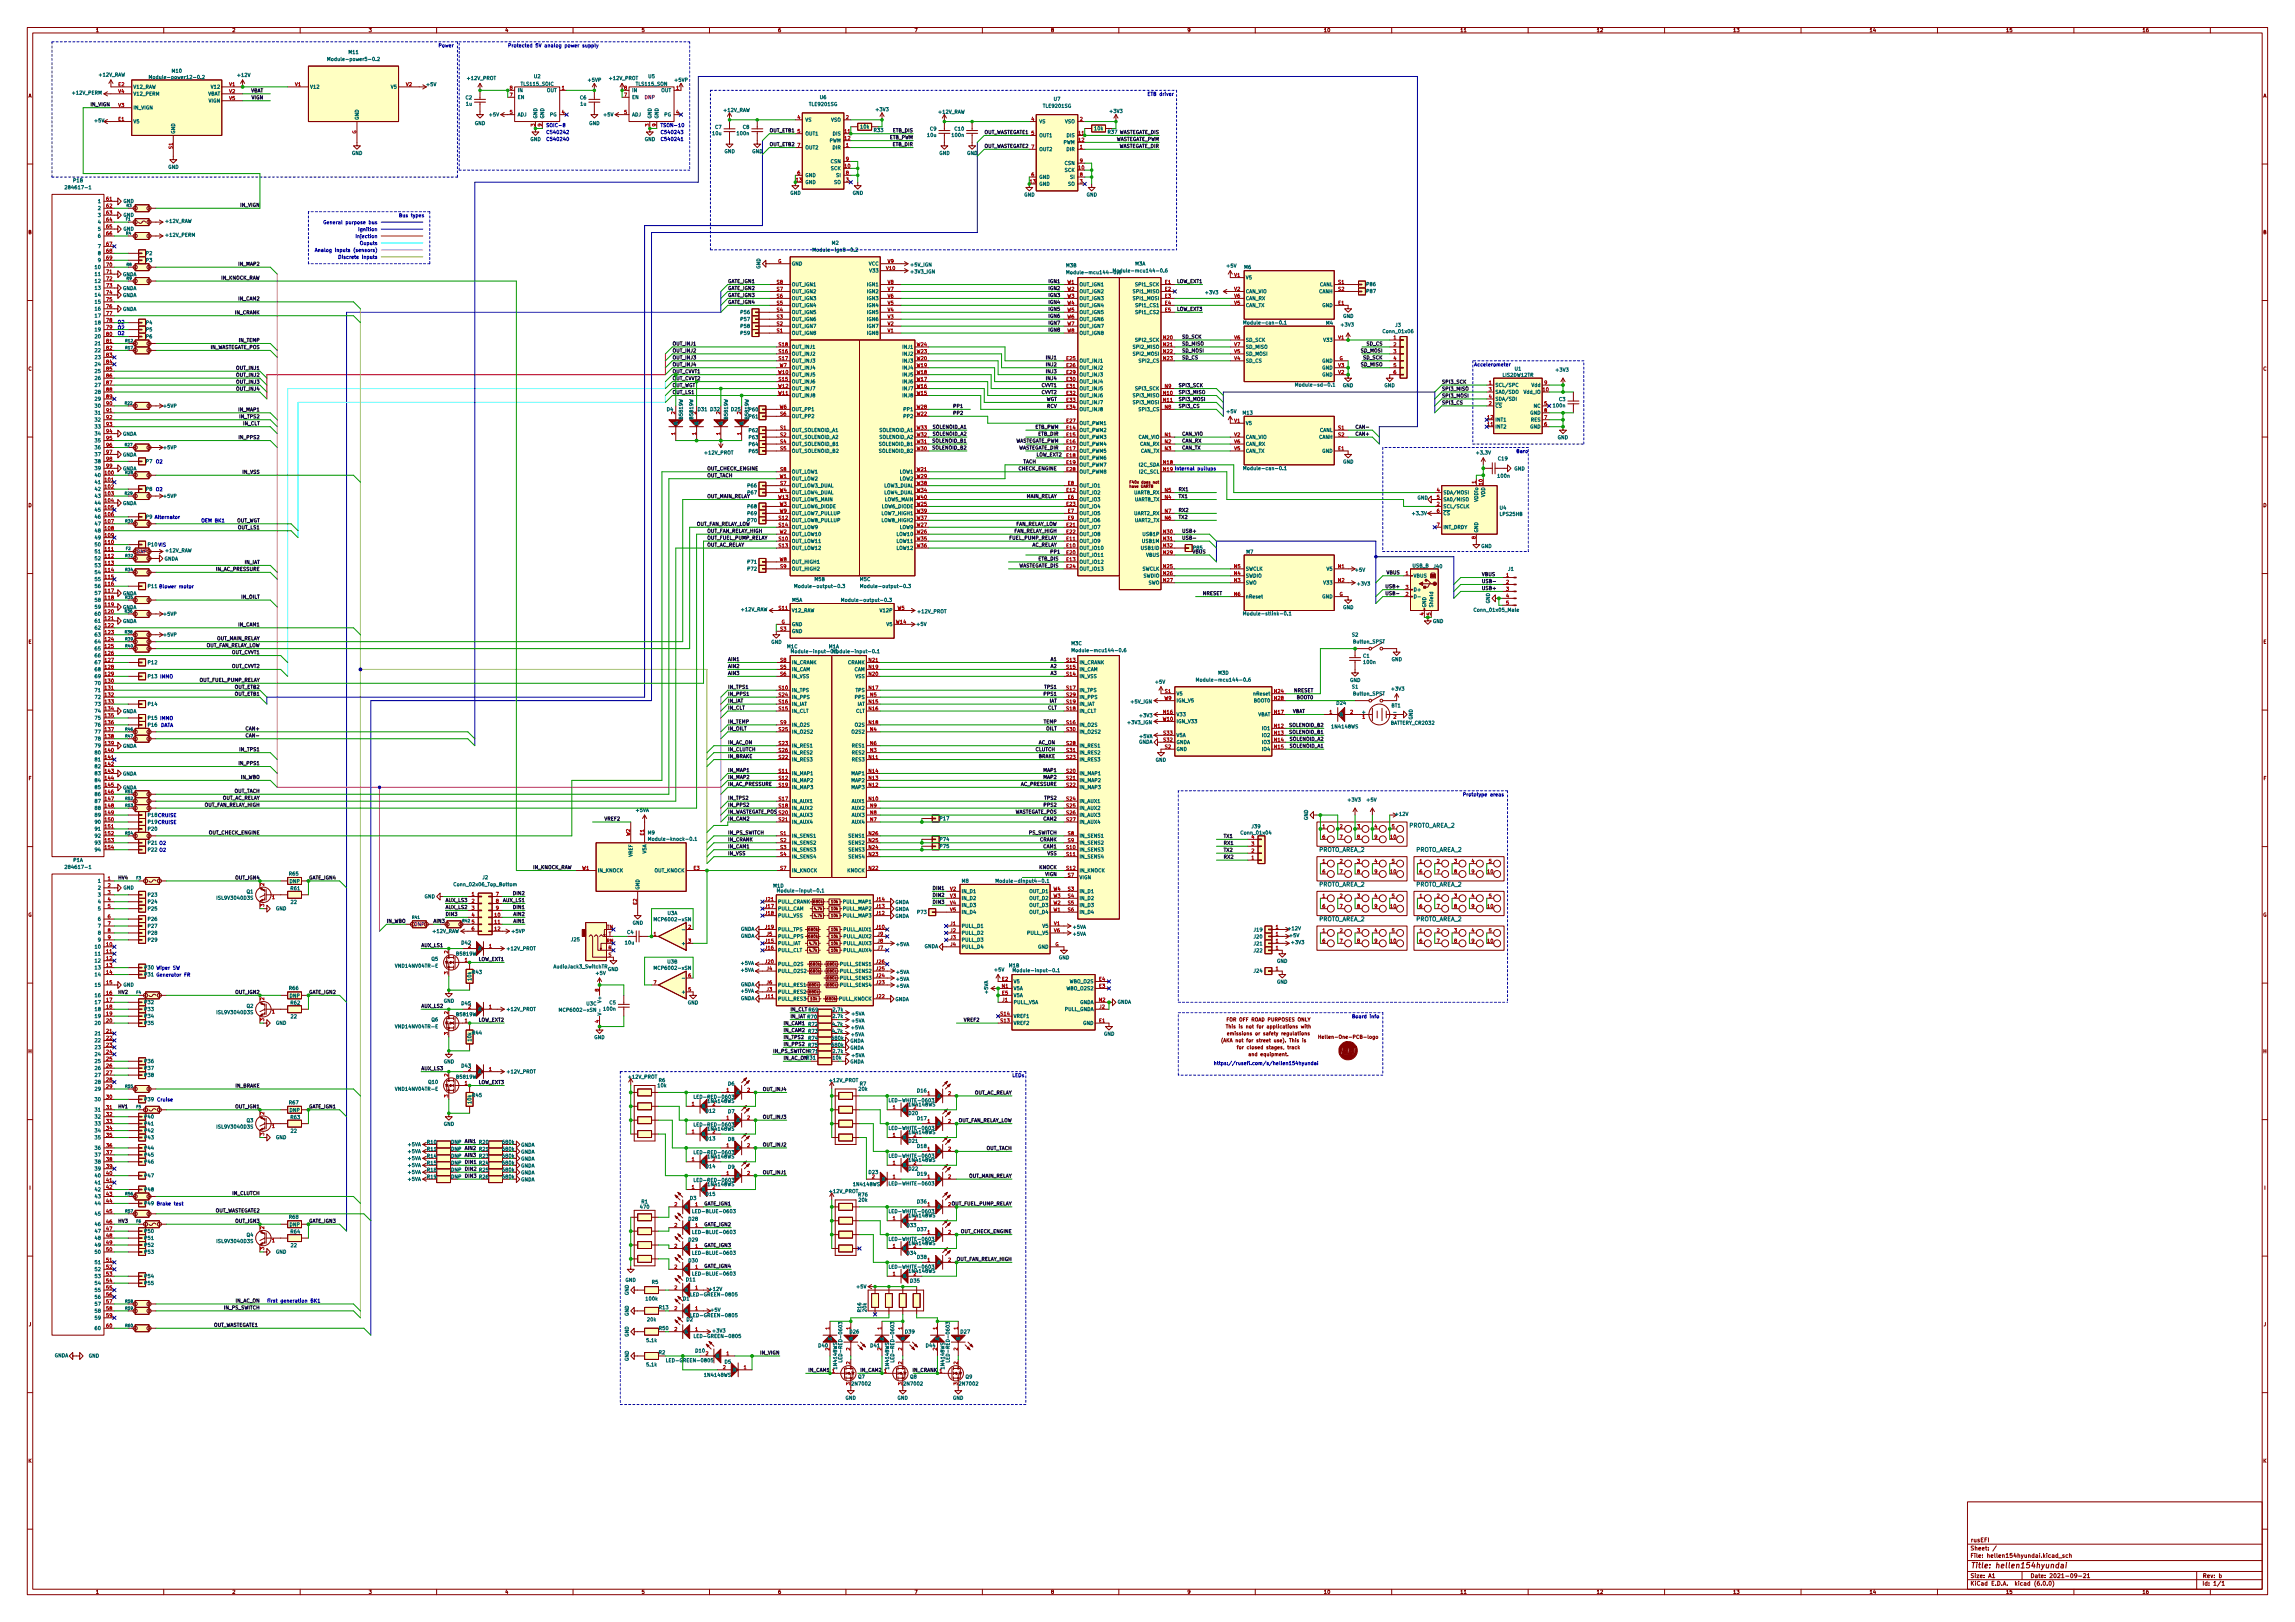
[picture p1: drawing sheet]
<svg xmlns="http://www.w3.org/2000/svg" width="841mm" height="594mm" viewBox="0 0 841 594" stroke-linecap="round" stroke-linejoin="round" font-family="sans-serif">
<defs><g id="words">
<text font-size="2.8" fill="#840000" x="722" y="574.4">Title: hellen154hyundai</text>
<g font-size="2.1" fill="#006464">
<text x="516.2" y="303.1">PROTO_AREA_2</text>
<text x="483.2" y="312">PROTO_AREA_2</text>
<text x="518.8" y="312">PROTO_AREA_2</text>
<text x="483.2" y="324.7">PROTO_AREA_2</text>
<text x="518.8" y="324.7">PROTO_AREA_2</text>
<text x="483.2" y="337.4">PROTO_AREA_2</text>
<text x="518.8" y="337.4">PROTO_AREA_2</text>
</g>
<g font-size="2.1" fill="#840000">
<text x="722" y="567.8">Sheet: /</text>
<text x="722" y="564.8">rusEFI</text>
<text x="722" y="570.5">File: hellen154hyundai.kicad_sch</text>
<text x="722" y="580.7">KiCad E.D.A. kicad (6.0.0)</text>
<text x="722" y="577.9">Size: A1</text>
<text x="744" y="577.9">Date: 2021-09-21</text>
<text x="807" y="577.9">Rev: b</text>
<text x="807" y="580.7">Id: 1/1</text>
</g>
<g font-size="1.8" fill="#840000">
<text x="35" y="11.7">1</text>
<text x="85" y="11.7">2</text>
<text x="135" y="11.7">3</text>
<text x="185" y="11.7">4</text>
<text x="235" y="11.7">5</text>
<text x="285" y="11.7">6</text>
<text x="335" y="11.7">7</text>
<text x="385" y="11.7">8</text>
<text x="435" y="11.7">9</text>
<text x="485" y="11.7">10</text>
<text x="535" y="11.7">11</text>
<text x="585" y="11.7">12</text>
<text x="635" y="11.7">13</text>
<text x="685" y="11.7">14</text>
<text x="735" y="11.7">15</text>
<text x="785" y="11.7">16</text>
<text x="10.3" y="35.7">A</text>
<text x="829.3" y="35.7">A</text>
<text x="10.3" y="85.7">B</text>
<text x="829.3" y="85.7">B</text>
<text x="10.3" y="135.7">C</text>
<text x="829.3" y="135.7">C</text>
<text x="10.3" y="185.7">D</text>
<text x="829.3" y="185.7">D</text>
<text x="10.4" y="235.7">E</text>
<text x="829.4" y="235.7">E</text>
<text x="10.4" y="285.7">F</text>
<text x="829.4" y="285.7">F</text>
<text x="10.3" y="335.7">G</text>
<text x="829.3" y="335.7">G</text>
<text x="450.2" y="374.1">FOR OFF ROAD PURPOSES ONLY</text>
<text x="451.6" y="376.6">This is not for applications with</text>
<text x="450" y="381.7">(AKA not for street use). This is</text>
<text x="451.5" y="379.2">emissions or safety regulations</text>
<text x="485" y="380.4">Hellen-One-PCB-logo</text>
<text x="10.3" y="385.7">H</text>
<text x="454.9" y="384.2">for closed stages, track</text>
<text x="458.3" y="386.8">and equipment.</text>
<text x="829.3" y="385.7">H</text>
<text x="10.7" y="435.7">I</text>
<text x="829.7" y="435.7">I</text>
<text x="10.5" y="485.7">J</text>
<text x="829.5" y="485.7">J</text>
<text x="10.3" y="535.7">K</text>
<text x="829.3" y="535.7">K</text>
<text x="35" y="583.7">1</text>
<text x="85" y="583.7">2</text>
<text x="135" y="583.7">3</text>
<text x="185" y="583.7">4</text>
<text x="235" y="583.7">5</text>
<text x="285" y="583.7">6</text>
<text x="335" y="583.7">7</text>
<text x="385" y="583.7">8</text>
<text x="435" y="583.7">9</text>
<text x="485" y="583.7">10</text>
<text x="535" y="583.7">11</text>
<text x="585" y="583.7">12</text>
<text x="635" y="583.7">13</text>
<text x="685" y="583.7">14</text>
<text x="735" y="583.7">15</text>
<text x="785" y="583.7">16</text>
</g>
<g font-size="1.8" fill="#0000c2">
<text x="161.1" y="17.3">Power</text>
<text x="186.1" y="17.3">Protected 5V analog power supply</text>
<text x="420.4" y="35.1">ETB driver</text>
<text x="200" y="46.5">SOIC-8</text>
<text x="241.9" y="46.5">TSON-10</text>
<text x="200" y="49.1">C540242</text>
<text x="200" y="51.6">C540240</text>
<text x="241.9" y="49.1">C540243</text>
<text x="241.9" y="51.6">C540241</text>
<text x="120.7" y="82.1">General purpose bus</text>
<text x="146" y="79.5">Bus types</text>
<text x="131.2" y="87.2">Injection</text>
<text x="132" y="84.6">Ignition</text>
<text x="132.2" y="89.7">Ouputs</text>
<text x="118.2" y="92.2">Analog inputs (sensors)</text>
<text x="125.7" y="94.8">Discrete inputs</text>
<text x="43.4" y="118.6">O2</text>
<text x="43.4" y="120.7">O2</text>
<text x="43.4" y="122.7">O2</text>
<text x="541.4" y="134.2">Accelerometer</text>
<text x="556" y="165.9">Baro</text>
<text x="57.3" y="169.7">O2</text>
<text x="432.6" y="172.3">Internal pullups</text>
<text x="57.3" y="179.9">O2</text>
<text x="57.6" y="190">Alternator</text>
<text x="73.7" y="191.3">OEM BK1</text>
<text x="54.3" y="200.1">P10 VIS</text>
<text x="59.7" y="215.4">Blower motor</text>
<text x="54.3" y="248.4">P13 IMMO</text>
<text x="54.3" y="263.6">P15 IMMO</text>
<text x="54.3" y="266.1">P16 DATA</text>
<text x="535.9" y="291.6">Prototype areas</text>
<text x="54.3" y="299.2">P18 CRUISE</text>
<text x="54.3" y="301.7">P19 CRUISE</text>
<text x="54.3" y="309.3">P21 O2</text>
<text x="54.3" y="311.9">P22 O2</text>
<text x="57.8" y="355.1">Wiper SW</text>
<text x="58.5" y="357.7">Generator FR</text>
<text x="495.3" y="372.9">Board info</text>
<text x="370.8" y="394.5">LEDs</text>
<text x="451.6" y="390.1">https://rusefi.com/s/hellen154hyundai</text>
<text x="58" y="403.4">Cruise</text>
<text x="58.8" y="441.5">Brake test</text>
<text x="97.8" y="477.1">first generation BK1</text>
</g>
<g font-size="1.8" fill="#006464">
<text x="121.5" y="22.3">Module-power5-0.2</text>
<text x="127.8" y="19.8">M11</text>
<text x="36.2" y="28">+12V_RAW</text>
<text x="56.3" y="28.9">Module-power12-0.2</text>
<text x="63" y="26.6">M10</text>
<text x="87.2" y="28.1">+12V</text>
<text x="171.3" y="29.3">+12V_PROT</text>
<text x="195.7" y="28.6">U2</text>
<text x="215.6" y="29.9">+5VP</text>
<text x="223.4" y="29.3">+12V_PROT</text>
<text x="237.6" y="28.6">U5</text>
<text x="247.4" y="29.9">+5VP</text>
<text x="26.7" y="34.6">+12V_PERM</text>
<text x="48.8" y="32.5">V12_RAW</text>
<text x="48.8" y="35">V12_PERM</text>
<text x="76" y="35">VBAT</text>
<text x="77.6" y="32.5">V12</text>
<text x="113.5" y="32.5">V12</text>
<text x="143.4" y="32.5">V5</text>
<text x="156.4" y="31.6">+5V</text>
<text x="189.6" y="33.7">IN</text>
<text x="191.1" y="31.4">TLS115_SOIC</text>
<text x="200.4" y="33.7">OUT</text>
<text x="231.5" y="33.7">IN</text>
<text x="233.2" y="31.4">TLS115_SON</text>
<text x="242.3" y="33.7">OUT</text>
<text x="48.8" y="40.1">IN_VIGN</text>
<text x="76.4" y="37.5">VIGN</text>
<text x="170.7" y="36.4">C2</text>
<text x="170.8" y="38.7">1u</text>
<text x="189.6" y="36.3">EN</text>
<text x="212.6" y="36.4">C6</text>
<text x="212.7" y="38.7">1u</text>
<text x="231.5" y="36.3">EN</text>
<text x="265.2" y="41">+12V_RAW</text>
<text x="296.7" y="38.8">TLE9201SG</text>
<text x="300.5" y="36.3">U6</text>
<text x="321.1" y="40.7">+3V3</text>
<text x="343.9" y="41.6">+12V_RAW</text>
<text x="382.4" y="39.4">TLE9201SG</text>
<text x="386.2" y="36.9">U7</text>
<text x="406.8" y="41.3">+3V3</text>
<text x="34.7" y="44.8">+5V</text>
<text x="48.8" y="45.2">V5</text>
<text x="131.4" y="44" transform="rotate(-90 131.4 44)">GND</text>
<text x="173.9" y="45.8">GND</text>
<text x="179.4" y="42.6">+5V</text>
<text x="189.6" y="42.6">ADJ</text>
<text x="196.8" y="43.5" transform="rotate(-90 196.8 43.5)">GND</text>
<text x="199.4" y="43.5" transform="rotate(-90 199.4 43.5)">GND</text>
<text x="201.5" y="42.6">PG</text>
<text x="215.8" y="45.8">GND</text>
<text x="221.3" y="42.6">+5V</text>
<text x="231.5" y="42.6">ADJ</text>
<text x="238.8" y="43.5" transform="rotate(-90 238.8 43.5)">GND</text>
<text x="241.3" y="43.5" transform="rotate(-90 241.3 43.5)">GND</text>
<text x="243.4" y="42.6">PG</text>
<text x="262.1" y="47.2">C7</text>
<text x="272.3" y="47.2">C8</text>
<text x="295" y="44.5">VS</text>
<text x="304.5" y="44.5">VSO</text>
<text x="315.4" y="47.1">10k</text>
<text x="340.8" y="47.8">C9</text>
<text x="349.9" y="47.8">C10</text>
<text x="380.7" y="45.2">VS</text>
<text x="390.2" y="45.2">VSO</text>
<text x="401.1" y="47.7">10k</text>
<text x="64.1" y="49.1" transform="rotate(-90 64.1 49.1)">GND</text>
<text x="194.3" y="51.6">GND</text>
<text x="236.2" y="51.6">GND</text>
<text x="261.2" y="49.5">10u</text>
<text x="270.2" y="49.5">100n</text>
<text x="295" y="49.6">OUT1</text>
<text x="303.9" y="52.1">PWM</text>
<text x="305.3" y="49.6">DIS</text>
<text x="320.3" y="48.3">R33</text>
<text x="339.9" y="50.1">10u</text>
<text x="349" y="50.1">100n</text>
<text x="380.7" y="50.2">OUT1</text>
<text x="389.6" y="52.8">PWM</text>
<text x="391" y="50.2">DIS</text>
<text x="128.9" y="56.7">GND</text>
<text x="265.4" y="56.1">GND</text>
<text x="275.6" y="56.1">GND</text>
<text x="295" y="54.7">OUT2</text>
<text x="304.5" y="59.8">CSN</text>
<text x="305.2" y="54.7">DIR</text>
<text x="344.2" y="56.7">GND</text>
<text x="354.3" y="56.7">GND</text>
<text x="380.7" y="55.3">OUT2</text>
<text x="390.9" y="55.3">DIR</text>
<text x="61.6" y="61.8">GND</text>
<text x="295" y="64.8">GND</text>
<text x="304.5" y="62.3">SCK</text>
<text x="306.6" y="64.8">SI</text>
<text x="380.7" y="65.5">GND</text>
<text x="390.2" y="62.9">SCK</text>
<text x="390.2" y="60.4">CSN</text>
<text x="392.3" y="65.5">SI</text>
<text x="24.8" y="69.3">284617-1</text>
<text x="26.9" y="66.7">P1B</text>
<text x="289.5" y="71.3">GND</text>
<text x="295" y="67.4">GND</text>
<text x="305.7" y="67.4">SO</text>
<text x="312.4" y="71.3">GND</text>
<text x="375.3" y="72">GND</text>
<text x="380.7" y="68">GND</text>
<text x="391.4" y="68">SO</text>
<text x="398.1" y="72">GND</text>
<text x="36.1" y="74.4">1</text>
<text x="36.1" y="76.9">2</text>
<text x="45.2" y="74.3">GND</text>
<text x="36.1" y="79.4">3</text>
<text x="36.1" y="82">4</text>
<text x="45.2" y="79.4">GND</text>
<text x="60.6" y="81.6">+12V_RAW</text>
<text x="36.1" y="84.5">5</text>
<text x="36.1" y="87.1">6</text>
<text x="45.2" y="84.5">GND</text>
<text x="60.9" y="86.7">+12V_PERM</text>
<text x="304.8" y="89.6">M2</text>
<text x="36.1" y="90.9">7</text>
<text x="36.1" y="93.4">8</text>
<text x="36.1" y="96">9</text>
<text x="53.5" y="93.4">P2</text>
<text x="53.5" y="96">P3</text>
<text x="299.3" y="92.1">Module-ign8-0.2</text>
<text x="35.1" y="98.5">10</text>
<text x="35.1" y="101">11</text>
<text x="44.9" y="101.2">GNDA</text>
<text x="278.6" y="98.5" transform="rotate(-90 278.6 98.5)">GND</text>
<text x="290.1" y="97.2">GND</text>
<text x="318.3" y="97.2">VCC</text>
<text x="318.9" y="99.8">V33</text>
<text x="333.8" y="97.6">+5V_IGN</text>
<text x="333.9" y="100.1">+3V3_IGN</text>
<text x="390.7" y="97.9">M3B</text>
<text x="392.6" y="100.4">Module-mcu144-0.6</text>
<text x="409.6" y="99.8">Module-mcu144-0.6</text>
<text x="416" y="97.2">M3A</text>
<text x="449.6" y="98">+5V</text>
<text x="456" y="98.5">M6</text>
<text x="35.1" y="103.6">12</text>
<text x="35.1" y="106.1">13</text>
<text x="44.9" y="106.2">GNDA</text>
<text x="290.1" y="107.4">OUT_IGN2</text>
<text x="290.1" y="104.8">OUT_IGN1</text>
<text x="317.9" y="107.4">IGN2</text>
<text x="317.9" y="104.8">IGN1</text>
<text x="395.5" y="104.8">OUT_IGN1</text>
<text x="395.5" y="107.4">OUT_IGN2</text>
<text x="415.6" y="107.4">SPI1_MISO</text>
<text x="416.4" y="104.8">SPI1_SCK</text>
<text x="441.9" y="107.8">+3V3</text>
<text x="456.4" y="102.3">V5</text>
<text x="456.4" y="107.4">CAN_VIO</text>
<text x="483.3" y="107.4">CANH</text>
<text x="483.5" y="104.8">CANL</text>
<text x="500.8" y="104.8">P86</text>
<text x="500.8" y="107.3">P87</text>
<text x="35.1" y="108.7">14</text>
<text x="35.1" y="111.2">15</text>
<text x="35.1" y="113.7">16</text>
<text x="44.9" y="113.9">GNDA</text>
<text x="44.9" y="108.8">GNDA</text>
<text x="290.1" y="112.5">OUT_IGN4</text>
<text x="290.1" y="109.9">OUT_IGN3</text>
<text x="317.9" y="112.5">IGN4</text>
<text x="317.9" y="109.9">IGN3</text>
<text x="395.5" y="109.9">OUT_IGN3</text>
<text x="395.5" y="112.5">OUT_IGN4</text>
<text x="415.6" y="109.9">SPI1_MOSI</text>
<text x="416.7" y="112.5">SPI1_CS1</text>
<text x="456.4" y="112.5">CAN_TX</text>
<text x="456.4" y="109.9">CAN_RX</text>
<text x="484.5" y="112.5">GND</text>
<text x="35.1" y="116.3">17</text>
<text x="35.1" y="118.8">18</text>
<text x="53.5" y="118.8">P4</text>
<text x="271.5" y="117.5">P57</text>
<text x="271.5" y="115">P56</text>
<text x="290.1" y="117.5">OUT_IGN6</text>
<text x="290.1" y="115">OUT_IGN5</text>
<text x="317.9" y="117.5">IGN6</text>
<text x="317.9" y="115">IGN5</text>
<text x="395.5" y="115">OUT_IGN5</text>
<text x="395.5" y="117.5">OUT_IGN6</text>
<text x="416.7" y="115">SPI1_CS2</text>
<text x="457.1" y="118.8">Module-can-0.1</text>
<text x="486" y="118.9">M4</text>
<text x="491.6" y="119.6">+3V3</text>
<text x="492.1" y="116.4">GND</text>
<text x="511.3" y="119.7">J3</text>
<text x="35.1" y="121.4">19</text>
<text x="35.1" y="123.9">20</text>
<text x="53.5" y="123.9">P6</text>
<text x="53.5" y="121.4">P5</text>
<text x="271.5" y="120.1">P58</text>
<text x="271.5" y="122.6">P59</text>
<text x="290.1" y="122.6">OUT_IGN8</text>
<text x="290.1" y="120.1">OUT_IGN7</text>
<text x="317.9" y="122.6">IGN8</text>
<text x="317.9" y="120.1">IGN7</text>
<text x="395.5" y="120.1">OUT_IGN7</text>
<text x="395.5" y="122.6">OUT_IGN8</text>
<text x="416.4" y="125.2">SPI2_SCK</text>
<text x="456.4" y="125.2">SD_SCK</text>
<text x="485.3" y="125.2">V33</text>
<text x="507.1" y="122">Conn_01x06</text>
<text x="35.1" y="126.4">21</text>
<text x="35.1" y="129">22</text>
<text x="35.1" y="131.5">23</text>
<text x="290.1" y="130.2">OUT_INJ2</text>
<text x="290.1" y="127.7">OUT_INJ1</text>
<text x="331" y="130.2">INJ2</text>
<text x="331" y="127.7">INJ1</text>
<text x="415.6" y="127.7">SPI2_MISO</text>
<text x="415.6" y="130.2">SPI2_MOSI</text>
<text x="456.4" y="130.2">SD_MOSI</text>
<text x="456.4" y="127.7">SD_MISO</text>
<text x="35.1" y="134.1">24</text>
<text x="35.1" y="136.6">25</text>
<text x="290.1" y="132.8">OUT_INJ3</text>
<text x="290.1" y="137.9">OUT_INJ5</text>
<text x="290.1" y="135.3">OUT_INJ4</text>
<text x="331" y="137.9">INJ5</text>
<text x="331" y="135.3">INJ4</text>
<text x="331" y="132.8">INJ3</text>
<text x="395.5" y="132.8">OUT_INJ1</text>
<text x="395.5" y="135.3">OUT_INJ2</text>
<text x="395.5" y="137.9">OUT_INJ3</text>
<text x="417.7" y="132.8">SPI2_CS</text>
<text x="456.4" y="132.8">SD_CS</text>
<text x="484.5" y="132.8">GND</text>
<text x="484.5" y="137.9">GND</text>
<text x="484.5" y="135.3">GND</text>
<text x="555.1" y="135.7">U1</text>
<text x="570.3" y="136.1">+3V3</text>
<text x="35.1" y="139.1">26</text>
<text x="35.1" y="141.7">27</text>
<text x="290.1" y="140.4">OUT_INJ6</text>
<text x="290.1" y="142.9">OUT_INJ7</text>
<text x="331" y="142.9">INJ7</text>
<text x="331" y="140.4">INJ6</text>
<text x="395.5" y="140.4">OUT_INJ4</text>
<text x="395.5" y="142.9">OUT_INJ5</text>
<text x="416.4" y="142.9">SPI3_SCK</text>
<text x="476" y="141.6">Module-sd-0.1</text>
<text x="492" y="141.8">GND</text>
<text x="507.3" y="141.8">GND</text>
<text x="547.9" y="141.7">SCL/SPC</text>
<text x="550.8" y="138">LIS2DW12TR</text>
<text x="561.3" y="141.7">Vdd</text>
<text x="35.1" y="144.2">28</text>
<text x="35.1" y="146.8">29</text>
<text x="35.1" y="149.3">30</text>
<text x="60" y="149.3">+5VP</text>
<text x="290.1" y="145.5">OUT_INJ8</text>
<text x="331" y="145.5">INJ8</text>
<text x="395.5" y="145.5">OUT_INJ6</text>
<text x="395.5" y="148">OUT_INJ7</text>
<text x="415.6" y="145.5">SPI3_MISO</text>
<text x="415.6" y="148">SPI3_MOSI</text>
<text x="547.9" y="149.3">~{CS}</text>
<text x="547.9" y="144.2">SA0/SDO</text>
<text x="547.9" y="146.8">SDA/SDI</text>
<text x="558.4" y="144.2">Vdd_IO</text>
<text x="562.1" y="149.3">NC</text>
<text x="569.3" y="149.2">100n</text>
<text x="571.3" y="146.9">C3</text>
<text x="35.1" y="151.8">31</text>
<text x="35.1" y="154.4">32</text>
<text x="244.4" y="150.6">D4</text>
<text x="248.3" y="155.8" transform="rotate(-90 248.3 155.8)">K</text>
<text x="250.2" y="153.4" transform="rotate(-90 250.2 153.4)">B5819W</text>
<text x="254" y="153.4" transform="rotate(-90 254 153.4)">B5819W</text>
<text x="255.8" y="150.6">D31</text>
<text x="255.9" y="155.8" transform="rotate(-90 255.9 155.8)">K</text>
<text x="260.4" y="150.6">D32</text>
<text x="264.8" y="155.8" transform="rotate(-90 264.8 155.8)">K</text>
<text x="266.7" y="153.4" transform="rotate(-90 266.7 153.4)">B5819W</text>
<text x="268" y="150.6">D25</text>
<text x="272.4" y="155.8" transform="rotate(-90 272.4 155.8)">K</text>
<text x="274.3" y="153.4" transform="rotate(-90 274.3 153.4)">B5819W</text>
<text x="274.5" y="153.2">P61</text>
<text x="274.5" y="150.7">P60</text>
<text x="290.1" y="153.1">OUT_PP2</text>
<text x="290.1" y="150.6">OUT_PP1</text>
<text x="331.4" y="153.1">PP2</text>
<text x="331.4" y="150.6">PP1</text>
<text x="395.5" y="155.6">OUT_PWM1</text>
<text x="395.5" y="150.6">OUT_INJ8</text>
<text x="417.7" y="150.6">SPI3_CS</text>
<text x="449.6" y="151.3">+5V</text>
<text x="455.5" y="151.8">M13</text>
<text x="456.4" y="155.6">V5</text>
<text x="547.9" y="154.4">INT1</text>
<text x="560.7" y="151.8">GND</text>
<text x="561" y="154.4">RES</text>
<text x="35.1" y="156.9">33</text>
<text x="35.1" y="159.5">34</text>
<text x="35.1" y="162">35</text>
<text x="44.9" y="159.6">GNDA</text>
<text x="274.5" y="158.3">P62</text>
<text x="274.5" y="160.8">P63</text>
<text x="290.1" y="158.2">OUT_SOLENOID_A1</text>
<text x="290.1" y="160.7">OUT_SOLENOID_A2</text>
<text x="322.3" y="160.7">SOLENOID_A2</text>
<text x="322.3" y="158.2">SOLENOID_A1</text>
<text x="395.5" y="158.2">OUT_PWM2</text>
<text x="395.5" y="160.7">OUT_PWM3</text>
<text x="417.1" y="160.7">CAN_VIO</text>
<text x="456.4" y="160.7">CAN_VIO</text>
<text x="483.3" y="160.7">CANH</text>
<text x="483.5" y="158.2">CANL</text>
<text x="547.9" y="156.9">INT2</text>
<text x="560.7" y="156.9">GND</text>
<text x="570.8" y="160.9">GND</text>
<text x="35.1" y="164.5">36</text>
<text x="35.1" y="167.1">37</text>
<text x="44.9" y="167.2">GNDA</text>
<text x="60" y="164.5">+5VP</text>
<text x="258.3" y="166.4">+12V_PROT</text>
<text x="274.5" y="165.9">P65</text>
<text x="274.5" y="163.4">P64</text>
<text x="290.1" y="163.3">OUT_SOLENOID_B1</text>
<text x="290.1" y="165.8">OUT_SOLENOID_B2</text>
<text x="322.3" y="165.8">SOLENOID_B2</text>
<text x="322.3" y="163.3">SOLENOID_B1</text>
<text x="395.5" y="163.3">OUT_PWM4</text>
<text x="395.5" y="165.8">OUT_PWM5</text>
<text x="417.7" y="163.3">CAN_RX</text>
<text x="417.9" y="165.8">CAN_TX</text>
<text x="456.4" y="165.8">CAN_TX</text>
<text x="456.4" y="163.3">CAN_RX</text>
<text x="484.5" y="165.8">GND</text>
<text x="541.2" y="166.4">+3.3V</text>
<text x="35.1" y="169.6">38</text>
<text x="35.1" y="172.2">39</text>
<text x="44.9" y="172.3">GNDA</text>
<text x="53.5" y="169.6">P7</text>
<text x="290.1" y="173.4">OUT_LOW1</text>
<text x="329.7" y="173.4">LOW1</text>
<text x="395.5" y="168.3">OUT_PWM6</text>
<text x="395.5" y="170.9">OUT_PWM7</text>
<text x="395.5" y="173.4">OUT_PWM8</text>
<text x="417.5" y="170.9">I2C_SDA</text>
<text x="417.7" y="173.4">I2C_SCL</text>
<text x="457.1" y="172.2">Module-can-0.1</text>
<text x="492.1" y="169.8">GND</text>
<text x="549.1" y="168.6">C19</text>
<text x="554.9" y="172.3">GND</text>
<text x="35.1" y="174.7">40</text>
<text x="35.1" y="177.2">41</text>
<text x="35.1" y="179.8">42</text>
<text x="53.5" y="179.8">P8</text>
<text x="274" y="178.5">P66</text>
<text x="290.1" y="178.5">OUT_LOW3_DUAL</text>
<text x="290.1" y="176">OUT_LOW2</text>
<text x="323.8" y="178.5">LOW3_DUAL</text>
<text x="329.7" y="176">LOW2</text>
<text x="395.5" y="178.5">OUT_IO1</text>
<text x="549" y="175">100n</text>
<text x="35.1" y="182.3">43</text>
<text x="35.1" y="184.9">44</text>
<text x="44.9" y="185">GNDA</text>
<text x="60" y="182.3">+5VP</text>
<text x="274" y="181">P67</text>
<text x="290.1" y="183.6">OUT_LOW5_MAIN</text>
<text x="290.1" y="181">OUT_LOW4_DUAL</text>
<text x="323.8" y="181">LOW4_DUAL</text>
<text x="324.2" y="183.6">LOW5_MAIN</text>
<text x="395.5" y="181">OUT_IO2</text>
<text x="395.5" y="183.6">OUT_IO3</text>
<text x="415.6" y="181">UART8_RX</text>
<text x="415.8" y="183.6">UART8_TX</text>
<text x="519.4" y="183">GND</text>
<text x="528.8" y="181">SDA/MOSI</text>
<text x="528.8" y="183.6">SA0/MISO</text>
<text x="541.7" y="183.7" transform="rotate(-90 541.7 183.7)">VDDio</text>
<text x="544.2" y="182.1" transform="rotate(-90 544.2 182.1)">VDD</text>
<text x="35.1" y="187.4">45</text>
<text x="35.1" y="189.9">46</text>
<text x="53.5" y="189.9">P9</text>
<text x="274" y="188.7">P69</text>
<text x="274" y="186.1">P68</text>
<text x="274" y="191.2">P70</text>
<text x="290.1" y="191.2">OUT_LOW8_PULLUP</text>
<text x="290.1" y="186.1">OUT_LOW6_DIODE</text>
<text x="290.1" y="188.7">OUT_LOW7_PULLUP</text>
<text x="323.1" y="186.1">LOW6_DIODE</text>
<text x="323.3" y="191.2">LOW8_HIGH2</text>
<text x="323.3" y="188.7">LOW7_HIGH1</text>
<text x="395.5" y="186.1">OUT_IO4</text>
<text x="395.5" y="188.7">OUT_IO5</text>
<text x="395.5" y="191.2">OUT_IO6</text>
<text x="415.6" y="188.7">UART2_RX</text>
<text x="415.8" y="191.2">UART2_TX</text>
<text x="517.7" y="188.7">+3.3V</text>
<text x="528.8" y="186.1">SCL/SCLK</text>
<text x="528.8" y="188.7">~{CS}</text>
<text x="549.6" y="186.6">U4</text>
<text x="549.8" y="188.9">LPS25HB</text>
<text x="35.1" y="192.5">47</text>
<text x="35.1" y="195">48</text>
<text x="35.1" y="197.6">49</text>
<text x="290.1" y="193.7">OUT_LOW9</text>
<text x="290.1" y="196.3">OUT_LOW10</text>
<text x="328.7" y="196.3">LOW10</text>
<text x="329.7" y="193.7">LOW9</text>
<text x="395.5" y="193.7">OUT_IO7</text>
<text x="395.5" y="196.3">OUT_IO8</text>
<text x="419" y="196.3">USB1P</text>
<text x="528.8" y="193.7">INT_DRDY</text>
<text x="541.7" y="195.1" transform="rotate(-90 541.7 195.1)">GND</text>
<text x="35.1" y="200.1">50</text>
<text x="35.1" y="202.6">51</text>
<text x="60.6" y="202.3">+12V_RAW</text>
<text x="290.1" y="198.8">OUT_LOW11</text>
<text x="290.1" y="201.4">OUT_LOW12</text>
<text x="328.7" y="198.8">LOW11</text>
<text x="328.7" y="201.4">LOW12</text>
<text x="395.5" y="201.4">OUT_IO10</text>
<text x="395.5" y="198.8">OUT_IO9</text>
<text x="395.5" y="203.9">OUT_IO11</text>
<text x="418.5" y="201.4">USB1ID</text>
<text x="418.8" y="198.8">USB1M</text>
<text x="420" y="203.9">VBUS</text>
<text x="437.3" y="201.3">P85</text>
<text x="456.7" y="202.8">M7</text>
<text x="542.7" y="200.7">GND</text>
<text x="35.1" y="205.2">52</text>
<text x="35.1" y="207.7">53</text>
<text x="60.1" y="205.3">GNDA</text>
<text x="274" y="206.4">P71</text>
<text x="274" y="209">P72</text>
<text x="290.1" y="209">OUT_HIGH2</text>
<text x="290.1" y="206.4">OUT_HIGH1</text>
<text x="395.5" y="206.4">OUT_IO12</text>
<text x="395.5" y="209">OUT_IO13</text>
<text x="418.5" y="209">SWCLK</text>
<text x="456.4" y="209">SWCLK</text>
<text x="486.3" y="209">V5</text>
<text x="496.8" y="209.4">+5V</text>
<text x="517.6" y="207.9">USB_B</text>
<text x="525.4" y="208.1">J40</text>
<text x="552.7" y="209">J1</text>
<text x="35.1" y="210.3">54</text>
<text x="35.1" y="212.8">55</text>
<text x="35.1" y="215.3">56</text>
<text x="54.3" y="215.3">P11</text>
<text x="292.7" y="215.3">Module-output-0.3</text>
<text x="298.5" y="212.8">M5B</text>
<text x="315.1" y="212.8">M5C</text>
<text x="316.8" y="215.3">Module-output-0.3</text>
<text x="418.9" y="211.5">SWDIO</text>
<text x="420.7" y="214.1">SWO</text>
<text x="456.4" y="214.1">SWO</text>
<text x="456.4" y="211.5">SWDIO</text>
<text x="485.3" y="214.1">V33</text>
<text x="497.5" y="214.4">+3V3</text>
<text x="517.9" y="211.5">VBUS</text>
<text x="35.1" y="217.9">57</text>
<text x="35.1" y="220.4">58</text>
<text x="44.9" y="218">GNDA</text>
<text x="290.2" y="220.4">M5A</text>
<text x="309.8" y="220.4">Module-output-0.3</text>
<text x="456.4" y="219.1">nReset</text>
<text x="484.5" y="219.1">GND</text>
<text x="517.9" y="216.6">D+</text>
<text x="546" y="221.1" transform="rotate(-90 546 221.1)">GND</text>
<text x="35.1" y="223">59</text>
<text x="35.1" y="225.5">60</text>
<text x="44.9" y="223.1">GNDA</text>
<text x="60" y="225.5">+5VP</text>
<text x="271.6" y="223.9">+12V_RAW</text>
<text x="290.1" y="224.2">V12_RAW</text>
<text x="322.8" y="224.2">V12P</text>
<text x="336.4" y="224.6">+12V_PROT</text>
<text x="457.2" y="225.4">Module-stlink-0.1</text>
<text x="492.1" y="223.1">GND</text>
<text x="522.6" y="222.6" transform="rotate(-90 522.6 222.6)">GND</text>
<text x="525.1" y="222.6" transform="rotate(-90 525.1 222.6)">Shield</text>
<text x="540.7" y="224">Conn_01x05_Male</text>
<text x="35.1" y="228">61</text>
<text x="35.1" y="230.6">62</text>
<text x="35.1" y="233.1">63</text>
<text x="44.9" y="228.2">GNDA</text>
<text x="60" y="233.1">+5VP</text>
<text x="290.1" y="229.3">GND</text>
<text x="290.1" y="231.8">GND</text>
<text x="325" y="229.3">V5</text>
<text x="336" y="229.2">+5V</text>
<text x="495.5" y="233.1">S2</text>
<text x="525" y="228.2">GND</text>
<text x="35.1" y="235.7">64</text>
<text x="35.1" y="238.2">65</text>
<text x="282.6" y="235.8">GND</text>
<text x="288.5" y="237.4">M1C</text>
<text x="291.4" y="239.2">Module-input-0.1</text>
<text x="303.7" y="237.4">M1A</text>
<text x="306.6" y="239.2">Module-input-0.1</text>
<text x="392.6" y="236.3">M3C</text>
<text x="394.5" y="238.8">Module-mcu144-0.6</text>
<text x="496" y="235.7">Button_SPST</text>
<text x="35.1" y="240.7">66</text>
<text x="35.1" y="243.3">67</text>
<text x="35.1" y="245.8">68</text>
<text x="54.3" y="243.3">P12</text>
<text x="290.1" y="245.8">IN_CAM</text>
<text x="290.1" y="243.3">IN_CRANK</text>
<text x="310.6" y="243.3">CRANK</text>
<text x="313" y="245.8">CAM</text>
<text x="395.5" y="243.3">IN_CRANK</text>
<text x="395.5" y="245.8">IN_CAM</text>
<text x="499.6" y="240.9">C1</text>
<text x="499.8" y="243.2">100n</text>
<text x="509.9" y="242.1">GND</text>
<text x="35.1" y="248.4">69</text>
<text x="35.1" y="250.9">70</text>
<text x="290.1" y="248.4">IN_VSS</text>
<text x="313.5" y="248.4">VSS</text>
<text x="395.5" y="248.4">IN_VSS</text>
<text x="423.5" y="250.4">+5V</text>
<text x="440.1" y="249.6">Module-mcu144-0.6</text>
<text x="446.4" y="247.1">M3D</text>
<text x="494.7" y="249.8">GND</text>
<text x="35.1" y="253.4">71</text>
<text x="35.1" y="256">72</text>
<text x="290.1" y="253.4">IN_TPS</text>
<text x="290.1" y="256">IN_PPS</text>
<text x="313.5" y="256">PPS</text>
<text x="313.6" y="253.4">TPS</text>
<text x="395.5" y="253.4">IN_TPS</text>
<text x="395.5" y="256">IN_PPS</text>
<text x="414.5" y="257.6">+5V_IGN</text>
<text x="431" y="254.7">V5</text>
<text x="431" y="257.2">IGN_V5</text>
<text x="459.5" y="257.2">BOOT0</text>
<text x="459.7" y="254.7">nReset</text>
<text x="495.5" y="252.2">S1</text>
<text x="496" y="254.7">Button_SPST</text>
<text x="510.1" y="252.9">+3V3</text>
<text x="35.1" y="258.5">73</text>
<text x="35.1" y="261.1">74</text>
<text x="35.1" y="263.6">75</text>
<text x="44.9" y="261.2">GNDA</text>
<text x="54.3" y="258.5">P14</text>
<text x="290.1" y="261.1">IN_CLT</text>
<text x="290.1" y="258.5">IN_IAT</text>
<text x="313.6" y="261.1">CLT</text>
<text x="314.1" y="258.5">IAT</text>
<text x="395.5" y="261.1">IN_CLT</text>
<text x="395.5" y="258.5">IN_IAT</text>
<text x="417.8" y="262.7">+3V3</text>
<text x="431" y="262.3">V33</text>
<text x="460.8" y="262.3">VBAT</text>
<text x="489.9" y="258.1">D24</text>
<text x="490.7" y="262.3">K</text>
<text x="499.2" y="261.4">+</text>
<text x="509.9" y="259.1">BT1</text>
<text x="510.9" y="261.4">-</text>
<text x="517.7" y="263.6" transform="rotate(-90 517.7 263.6)">GND</text>
<text x="35.1" y="266.1">76</text>
<text x="35.1" y="268.7">77</text>
<text x="290.1" y="268.7">IN_O2S2</text>
<text x="290.1" y="266.1">IN_O2S</text>
<text x="312.5" y="268.7">O2S2</text>
<text x="313.5" y="266.1">O2S</text>
<text x="395.5" y="266.1">IN_O2S</text>
<text x="395.5" y="268.7">IN_O2S2</text>
<text x="413.4" y="265.2">+3V3_IGN</text>
<text x="431" y="269.9">V5A</text>
<text x="431" y="264.9">IGN_V33</text>
<text x="462.7" y="267.4">IO1</text>
<text x="462.7" y="269.9">IO2</text>
<text x="488.2" y="266.8">1N4148WS</text>
<text x="509.8" y="265.4">BATTERY_CR2032</text>
<text x="35.1" y="271.2">78</text>
<text x="35.1" y="273.8">79</text>
<text x="44.9" y="273.9">GNDA</text>
<text x="290.1" y="273.8">IN_RES1</text>
<text x="312.4" y="273.8">RES1</text>
<text x="395.5" y="273.8">IN_RES1</text>
<text x="417.3" y="272.4">GNDA</text>
<text x="417.6" y="270.3">+5VA</text>
<text x="431" y="275">GND</text>
<text x="431" y="272.5">GNDA</text>
<text x="462.7" y="272.5">IO3</text>
<text x="462.7" y="275">IO4</text>
<text x="35.1" y="276.3">80</text>
<text x="35.1" y="278.8">81</text>
<text x="35.1" y="281.4">82</text>
<text x="290.1" y="278.8">IN_RES3</text>
<text x="290.1" y="276.3">IN_RES2</text>
<text x="312.4" y="278.8">RES3</text>
<text x="312.4" y="276.3">RES2</text>
<text x="395.5" y="278.8">IN_RES3</text>
<text x="395.5" y="276.3">IN_RES2</text>
<text x="423.4" y="279">GND</text>
<text x="35.1" y="283.9">83</text>
<text x="35.1" y="286.5">84</text>
<text x="44.9" y="284">GNDA</text>
<text x="290.1" y="283.9">IN_MAP1</text>
<text x="290.1" y="286.5">IN_MAP2</text>
<text x="312.1" y="286.5">MAP2</text>
<text x="312.1" y="283.9">MAP1</text>
<text x="395.5" y="283.9">IN_MAP1</text>
<text x="395.5" y="286.5">IN_MAP2</text>
<text x="35.1" y="289">85</text>
<text x="35.1" y="291.5">86</text>
<text x="44.9" y="289.1">GNDA</text>
<text x="290.1" y="289">IN_MAP3</text>
<text x="312.1" y="289">MAP3</text>
<text x="395.5" y="289">IN_MAP3</text>
<text x="494.1" y="293.6">+3V3</text>
<text x="501" y="293.6">+5V</text>
<text x="35.1" y="294.1">87</text>
<text x="35.1" y="296.6">88</text>
<text x="35.1" y="299.2">89</text>
<text x="233.1" y="297.4">+5VA</text>
<text x="290.1" y="294.1">IN_AUX1</text>
<text x="290.1" y="296.6">IN_AUX2</text>
<text x="290.1" y="299.2">IN_AUX3</text>
<text x="312.3" y="294.1">AUX1</text>
<text x="312.3" y="299.2">AUX3</text>
<text x="312.3" y="296.6">AUX2</text>
<text x="395.5" y="294.1">IN_AUX1</text>
<text x="395.5" y="296.6">IN_AUX2</text>
<text x="395.5" y="299.2">IN_AUX3</text>
<text x="511.5" y="298.8">+12V</text>
<text x="35.1" y="301.7">90</text>
<text x="35.1" y="304.2">91</text>
<text x="54.3" y="304.2">P20</text>
<text x="237.4" y="305.6">M9</text>
<text x="290.1" y="301.7">IN_AUX4</text>
<text x="312.3" y="301.7">AUX4</text>
<text x="344.5" y="300.4">P17</text>
<text x="395.5" y="301.7">IN_AUX4</text>
<text x="455" y="305.6">Conn_01x04</text>
<text x="458.8" y="303.3">J39</text>
<text x="479.3" y="300.4" transform="rotate(-90 479.3 300.4)">GND</text>
<text x="35.1" y="306.8">92</text>
<text x="35.1" y="309.3">93</text>
<text x="35.1" y="311.9">94</text>
<text x="239" y="307.9">Module-knock-0.1</text>
<text x="290.1" y="306.8">IN_SENS1</text>
<text x="290.1" y="309.3">IN_SENS2</text>
<text x="290.1" y="311.9">IN_SENS3</text>
<text x="311.2" y="311.9">SENS3</text>
<text x="311.2" y="309.3">SENS2</text>
<text x="311.2" y="306.8">SENS1</text>
<text x="344.5" y="308">P74</text>
<text x="344.5" y="310.6">P75</text>
<text x="395.5" y="311.9">IN_SENS3</text>
<text x="395.5" y="306.8">IN_SENS1</text>
<text x="395.5" y="309.3">IN_SENS2</text>
<text x="26.9" y="315.7">P1A</text>
<text x="231.8" y="313.9" transform="rotate(-90 231.8 313.9)">VREF</text>
<text x="236.9" y="312.6" transform="rotate(-90 236.9 312.6)">V5A</text>
<text x="290.1" y="314.4">IN_SENS4</text>
<text x="311.2" y="314.4">SENS4</text>
<text x="395.5" y="314.4">IN_SENS4</text>
<text x="24.8" y="318.2">284617-1</text>
<text x="36.1" y="323.3">1</text>
<text x="106" y="320.6">R65</text>
<text x="106.1" y="323.5">DNP</text>
<text x="176.8" y="322">J2</text>
<text x="218.9" y="319.5">IN_KNOCK</text>
<text x="239.8" y="319.5">OUT_KNOCK</text>
<text x="290.1" y="319.5">IN_KNOCK</text>
<text x="310.5" y="319.5">KNOCK</text>
<text x="352.5" y="323.3">M8</text>
<text x="366.5" y="323.3">Module-dinput4-0.1</text>
<text x="395.5" y="319.5">IN_KNOCK</text>
<text x="395.5" y="322">VIGN</text>
<text x="36.1" y="325.8">2</text>
<text x="36.1" y="328.4">3</text>
<text x="45.2" y="325.8">GND</text>
<text x="54.3" y="328.4">P23</text>
<text x="79.9" y="329.5">ISL9V3040D3S</text>
<text x="90.4" y="327.2">Q1</text>
<text x="106.6" y="326">R61</text>
<text x="155.5" y="329">GND</text>
<text x="166.9" y="324.6">Conn_02x06_Top_Bottom</text>
<text x="234.3" y="326" transform="rotate(-90 234.3 326)">GND</text>
<text x="283.4" y="325.1">M1D</text>
<text x="286.3" y="326.8">Module-input-0.1</text>
<text x="352.3" y="327.1">IN_D1</text>
<text x="352.3" y="329.6">IN_D2</text>
<text x="377.3" y="329.6">OUT_D2</text>
<text x="377.3" y="327.1">OUT_D1</text>
<text x="395.5" y="327.1">IN_D1</text>
<text x="395.5" y="329.6">IN_D2</text>
<text x="36.1" y="330.9">4</text>
<text x="36.1" y="333.4">5</text>
<text x="54.3" y="330.9">P24</text>
<text x="54.3" y="333.4">P25</text>
<text x="101" y="333.4">GND</text>
<text x="106.7" y="331">22</text>
<text x="244.6" y="335.1">U3A</text>
<text x="285" y="333.4">PULL_CAM</text>
<text x="285" y="336">PULL_VSS</text>
<text x="285" y="330.9">PULL_CRANK</text>
<text x="309" y="336">PULL_MAP3</text>
<text x="309" y="333.4">PULL_MAP2</text>
<text x="309" y="330.9">PULL_MAP1</text>
<text x="328" y="331.1">GNDA</text>
<text x="328" y="333.6">GNDA</text>
<text x="336.2" y="334.7">P73</text>
<text x="352.3" y="332.2">IN_D3</text>
<text x="352.3" y="334.7">IN_D4</text>
<text x="377.3" y="334.7">OUT_D4</text>
<text x="377.3" y="332.2">OUT_D3</text>
<text x="395.5" y="332.2">IN_D3</text>
<text x="395.5" y="334.7">IN_D4</text>
<text x="36.1" y="337.3">6</text>
<text x="36.1" y="339.8">7</text>
<text x="54.3" y="337.3">P26</text>
<text x="54.3" y="339.8">P27</text>
<text x="158.6" y="341.7">+12V_RAW</text>
<text x="187.7" y="341.7">+5VP</text>
<text x="231.8" y="338.7">GND</text>
<text x="240.4" y="337.4">MCP6002-xSN</text>
<text x="271.4" y="340.9">GNDA</text>
<text x="285" y="341.1">PULL_TPS</text>
<text x="309.2" y="341.1">PULL_AUX1</text>
<text x="328" y="336.2">GNDA</text>
<text x="352.3" y="339.8">PULL_D1</text>
<text x="382.1" y="339.8">V5</text>
<text x="393.2" y="340.2">+5VA</text>
<text x="459.5" y="341.2">J19</text>
<text x="472.1" y="340.7">+12V</text>
<text x="35.1" y="347.4">10</text>
<text x="36.1" y="342.3">8</text>
<text x="36.1" y="344.9">9</text>
<text x="54.3" y="344.9">P29</text>
<text x="54.3" y="342.3">P28</text>
<text x="169.2" y="345.9">D42</text>
<text x="209.3" y="344.8">J25</text>
<text x="229.1" y="345.9">10u</text>
<text x="229.8" y="342.1">C4</text>
<text x="250.3" y="346.1">+</text>
<text x="271.4" y="343.4">GNDA</text>
<text x="285" y="346.1">PULL_IAT</text>
<text x="285" y="343.6">PULL_PPS</text>
<text x="309.2" y="346.1">PULL_AUX3</text>
<text x="309.2" y="343.6">PULL_AUX2</text>
<text x="328.5" y="346.5">+5VA</text>
<text x="338.7" y="347.3">GNDA</text>
<text x="352.3" y="342.3">PULL_D2</text>
<text x="352.3" y="344.9">PULL_D3</text>
<text x="352.3" y="347.4">PULL_D4</text>
<text x="376.5" y="342.3">PULL_V5</text>
<text x="380.4" y="347.4">GND</text>
<text x="393.2" y="342.7">+5VA</text>
<text x="459.5" y="343.7">J20</text>
<text x="459.5" y="346.2">J21</text>
<text x="472.6" y="343.2">+5V</text>
<text x="473.4" y="345.8">+3V3</text>
<text x="35.1" y="350">11</text>
<text x="35.1" y="352.5">12</text>
<text x="158.1" y="351.9">Q5</text>
<text x="167.4" y="350">B5819W</text>
<text x="175.4" y="348.1">K</text>
<text x="185.9" y="348.1">+12V_PROT</text>
<text x="244.6" y="352.9">U3B</text>
<text x="271.6" y="353.4">+5VA</text>
<text x="285" y="348.7">PULL_CLT</text>
<text x="285" y="353.8">PULL_O2S</text>
<text x="308.1" y="353.8">PULL_SENS1</text>
<text x="309.2" y="348.7">PULL_AUX4</text>
<text x="388" y="351.4">GND</text>
<text x="459.5" y="348.8">J22</text>
<text x="467.9" y="352.6">GND</text>
<text x="35.1" y="355">13</text>
<text x="35.1" y="357.6">14</text>
<text x="53" y="357.6">P31</text>
<text x="53" y="355">P30</text>
<text x="145.5" y="354.4">VND14NV04TR-E</text>
<text x="172.7" y="359.1" transform="rotate(-90 172.7 359.1)">10k</text>
<text x="173.2" y="356.7">R43</text>
<text x="203.2" y="354.7">AudioJack3_SwitchTR</text>
<text x="218.5" y="357.1">+5V</text>
<text x="222.7" y="355.6">GND</text>
<text x="240.4" y="355.2">MCP6002-xSN</text>
<text x="271.6" y="355.9">+5VA</text>
<text x="285" y="356.3">PULL_O2S2</text>
<text x="308.1" y="358.8">PULL_SENS3</text>
<text x="308.1" y="356.3">PULL_SENS2</text>
<text x="328.5" y="356.7">+5VA</text>
<text x="328.5" y="359.2">+5VA</text>
<text x="364.5" y="355.8">+5V</text>
<text x="369.7" y="354.3">M1B</text>
<text x="372.7" y="356.1">Module-input-0.1</text>
<text x="459.5" y="356.2">J24</text>
<text x="35.1" y="361.4">15</text>
<text x="35.1" y="365.2">16</text>
<text x="45.2" y="361.3">GND</text>
<text x="106" y="362.6">R66</text>
<text x="106.1" y="365.4">DNP</text>
<text x="250.3" y="363.9">+</text>
<text x="271.4" y="361.2">GNDA</text>
<text x="271.6" y="363.6">+5VA</text>
<text x="285" y="363.9">PULL_RES2</text>
<text x="285" y="361.4">PULL_RES1</text>
<text x="308.1" y="361.4">PULL_SENS4</text>
<text x="328.5" y="361.8">+5VA</text>
<text x="362.1" y="363.9" transform="rotate(-90 362.1 363.9)">+5VA</text>
<text x="371.3" y="360.1">V5</text>
<text x="371.3" y="365.2">V5A</text>
<text x="371.3" y="362.7">V5A</text>
<text x="391" y="362.7">WBO_O2S2</text>
<text x="392" y="360.1">WBO_O2S</text>
<text x="467.9" y="360.3">GND</text>
<text x="35.1" y="367.7">17</text>
<text x="35.1" y="370.3">18</text>
<text x="53" y="367.7">P32</text>
<text x="53" y="370.3">P33</text>
<text x="79.9" y="371.4">ISL9V3040D3S</text>
<text x="90.4" y="369.1">Q2</text>
<text x="106.6" y="367.9">R62</text>
<text x="162.6" y="367.2">GND</text>
<text x="169.2" y="368.1">D45</text>
<text x="175.4" y="370.3">K</text>
<text x="185.9" y="370.3">+12V_PROT</text>
<text x="205.7" y="370.5">MCP6002-xSN</text>
<text x="214.9" y="368.2">U3C</text>
<text x="220.3" y="366.9" transform="rotate(-90 220.3 366.9)">V+</text>
<text x="221.3" y="370.2">100n</text>
<text x="223.4" y="367.9">C5</text>
<text x="252" y="367.9">GND</text>
<text x="271.4" y="366.3">GNDA</text>
<text x="285" y="366.5">PULL_RES3</text>
<text x="307.4" y="366.5">PULL_KNOCK</text>
<text x="312.1" y="371.9">+5VA</text>
<text x="328" y="366.6">GNDA</text>
<text x="371.3" y="367.7">PULL_V5A</text>
<text x="390" y="370.3">PULL_GNDA</text>
<text x="395.6" y="367.7">GNDA</text>
<text x="409.4" y="367.6">GNDA</text>
<text x="35.1" y="372.8">19</text>
<text x="35.1" y="375.4">20</text>
<text x="53" y="375.4">P35</text>
<text x="53" y="372.8">P34</text>
<text x="101" y="375.3">GND</text>
<text x="106.7" y="373">22</text>
<text x="145.5" y="376.6">VND14NV04TR-E</text>
<text x="158.1" y="374.1">Q6</text>
<text x="167.4" y="372.2">B5819W</text>
<text x="296.3" y="375.8">R72</text>
<text x="305.3" y="372.8">2.7k</text>
<text x="312" y="377">+5VA</text>
<text x="312.1" y="374.5">+5VA</text>
<text x="371.3" y="375.4">VREF2</text>
<text x="371.3" y="372.8">VREF1</text>
<text x="396.9" y="375.4">GND</text>
<text x="35.1" y="379.2">21</text>
<text x="35.1" y="381.7">22</text>
<text x="172.7" y="381.3" transform="rotate(-90 172.7 381.3)">10k</text>
<text x="173.2" y="378.9">R44</text>
<text x="217.7" y="380.6">GND</text>
<text x="296.3" y="380.9">R74</text>
<text x="296.3" y="378.3">R73</text>
<text x="296.3" y="383.4">R75</text>
<text x="311.4" y="381.9">GNDA</text>
<text x="312" y="379.5">+5VA</text>
<text x="404.5" y="379.3">GND</text>
<text x="35.1" y="384.2">23</text>
<text x="35.1" y="386.8">24</text>
<text x="35.1" y="389.3">25</text>
<text x="53" y="389.3">P36</text>
<text x="162.6" y="389.5">GND</text>
<text x="311.4" y="384.4">GNDA</text>
<text x="311.4" y="389.5">GNDA</text>
<text x="312.1" y="387.2">+5VA</text>
<text x="35.1" y="391.9">26</text>
<text x="35.1" y="394.4">27</text>
<text x="53" y="394.4">P38</text>
<text x="53" y="391.9">P37</text>
<text x="167.4" y="395">B5819W</text>
<text x="169.2" y="391">D43</text>
<text x="175.4" y="393.1">K</text>
<text x="185.9" y="393.1">+12V_PROT</text>
<text x="230.4" y="395">+12V_PROT</text>
<text x="35.1" y="396.9">28</text>
<text x="35.1" y="399.5">29</text>
<text x="145.5" y="399.5">VND14NV04TR-E</text>
<text x="157" y="396.9">Q10</text>
<text x="173.2" y="401.8">R45</text>
<text x="241.1" y="398.2">10k</text>
<text x="241.4" y="396.3">R6</text>
<text x="266.8" y="397.6">D6</text>
<text x="270" y="400.8">K</text>
<text x="304" y="396.3">+12V_PROT</text>
<text x="314.8" y="399.5">20k</text>
<text x="315.1" y="397.6">R7</text>
<text x="336.2" y="400.1">D16</text>
<text x="35.1" y="403.3">30</text>
<text x="35.1" y="407.1">31</text>
<text x="53" y="403.3">P39</text>
<text x="106" y="404.5">R67</text>
<text x="106.1" y="407.3">DNP</text>
<text x="172.7" y="404.1" transform="rotate(-90 172.7 404.1)">10k</text>
<text x="255.4" y="402.4">LED-RED-0603</text>
<text x="257" y="405.8">K</text>
<text x="258.7" y="407.5">D12</text>
<text x="259.6" y="403.9">1N4148WS</text>
<text x="266.8" y="407.7">D7</text>
<text x="326.8" y="403.7">LED-WHITE-0603</text>
<text x="330.7" y="407.1">K</text>
<text x="333.3" y="405.2">1N4148WS</text>
<text x="343.7" y="402">K</text>
<text x="35.1" y="409.6">32</text>
<text x="35.1" y="412.2">33</text>
<text x="53" y="412.2">P41</text>
<text x="53" y="409.6">P40</text>
<text x="79.9" y="413.3">ISL9V3040D3S</text>
<text x="90.4" y="411">Q3</text>
<text x="106.6" y="409.8">R63</text>
<text x="162.6" y="412.3">GND</text>
<text x="255.4" y="412.6">LED-RED-0603</text>
<text x="270" y="410.9">K</text>
<text x="326.8" y="413.8">LED-WHITE-0603</text>
<text x="333" y="408.4">D20</text>
<text x="336.2" y="410.3">D17</text>
<text x="343.7" y="412.2">K</text>
<text x="35.1" y="414.7">34</text>
<text x="35.1" y="417.3">35</text>
<text x="53" y="414.7">P42</text>
<text x="53" y="417.3">P43</text>
<text x="101" y="417.2">GND</text>
<text x="106.7" y="414.9">22</text>
<text x="149.5" y="419.8">+5VA</text>
<text x="156.6" y="419">R10</text>
<text x="175.7" y="419">R20</text>
<text x="190.8" y="420">GNDA</text>
<text x="257" y="416">K</text>
<text x="258.7" y="417.7">D13</text>
<text x="259.6" y="414.1">1N4148WS</text>
<text x="266.8" y="417.9">D8</text>
<text x="330.7" y="417.3">K</text>
<text x="333" y="418.5">D21</text>
<text x="333.3" y="415.4">1N4148WS</text>
<text x="35.1" y="421.1">36</text>
<text x="35.1" y="423.6">37</text>
<text x="53" y="421.1">P44</text>
<text x="53" y="423.6">P45</text>
<text x="149.5" y="424.9">+5VA</text>
<text x="149.5" y="422.3">+5VA</text>
<text x="156.6" y="421.5">R11</text>
<text x="156.6" y="424">R14</text>
<text x="175.7" y="424">R23</text>
<text x="175.7" y="421.5">R21</text>
<text x="190.8" y="425.1">GNDA</text>
<text x="190.8" y="422.5">GNDA</text>
<text x="255.4" y="422.7">LED-RED-0603</text>
<text x="259.6" y="424.3">1N4148WS</text>
<text x="270" y="421.1">K</text>
<text x="326.8" y="424">LED-WHITE-0603</text>
<text x="333.3" y="425.5">1N4148WS</text>
<text x="336.2" y="420.4">D18</text>
<text x="343.7" y="422.3">K</text>
<text x="35.1" y="426.2">38</text>
<text x="35.1" y="428.7">39</text>
<text x="35.1" y="431.2">40</text>
<text x="53" y="426.2">P46</text>
<text x="53" y="431.2">P47</text>
<text x="149.5" y="430">+5VA</text>
<text x="149.5" y="427.4">+5VA</text>
<text x="156.6" y="431.7">R19</text>
<text x="156.6" y="429.1">R18</text>
<text x="156.6" y="426.6">R15</text>
<text x="175.7" y="431.7">R26</text>
<text x="175.7" y="429.1">R25</text>
<text x="175.7" y="426.6">R24</text>
<text x="190.8" y="430.1">GNDA</text>
<text x="190.8" y="427.6">GNDA</text>
<text x="257" y="426.2">K</text>
<text x="258.7" y="427.8">D14</text>
<text x="266.8" y="428">D9</text>
<text x="270" y="431.2">K</text>
<text x="318.4" y="430">D23</text>
<text x="330.7" y="427.4">K</text>
<text x="333" y="428.7">D22</text>
<text x="336.2" y="430.6">D19</text>
<text x="35.1" y="433.8">41</text>
<text x="35.1" y="436.3">42</text>
<text x="53" y="436.3">P48</text>
<text x="149.5" y="432.5">+5VA</text>
<text x="190.8" y="432.7">GNDA</text>
<text x="255.4" y="432.9">LED-RED-0603</text>
<text x="257" y="436.3">K</text>
<text x="258.7" y="438">D15</text>
<text x="259.6" y="434.4">1N4148WS</text>
<text x="304" y="437">+12V_PROT</text>
<text x="313" y="434.4">1N4148WS</text>
<text x="323.3" y="432.5">K</text>
<text x="326.8" y="434.2">LED-WHITE-0603</text>
<text x="343.7" y="432.5">K</text>
<text x="35.1" y="438.9">43</text>
<text x="35.1" y="441.4">44</text>
<text x="53" y="441.4">P49</text>
<text x="234.7" y="442.7">470</text>
<text x="235.1" y="440.8">R1</text>
<text x="250.7" y="442.7">K</text>
<text x="252.9" y="439.5">D3</text>
<text x="314.6" y="438.2">R76</text>
<text x="314.8" y="440.1">20k</text>
<text x="336.2" y="440.7">D36</text>
<text x="343.7" y="442.7">K</text>
<text x="35.1" y="445.2">45</text>
<text x="35.1" y="449">46</text>
<text x="106" y="446.4">R68</text>
<text x="106.1" y="449.2">DNP</text>
<text x="252.4" y="447.1">D28</text>
<text x="254.9" y="444.3">LED-BLUE-0603</text>
<text x="326.8" y="444.3">LED-WHITE-0603</text>
<text x="330.7" y="447.7">K</text>
<text x="332.4" y="449.4">D33</text>
<text x="333.3" y="445.8">1N4148WS</text>
<text x="35.1" y="451.6">47</text>
<text x="35.1" y="454.1">48</text>
<text x="53" y="451.6">P50</text>
<text x="53" y="454.1">P51</text>
<text x="79.9" y="455.2">ISL9V3040D3S</text>
<text x="90.4" y="452.9">Q4</text>
<text x="106.6" y="451.8">R64</text>
<text x="250.7" y="450.3">K</text>
<text x="252.4" y="454.7">D29</text>
<text x="254.9" y="451.9">LED-BLUE-0603</text>
<text x="326.8" y="454.5">LED-WHITE-0603</text>
<text x="336.2" y="450.9">D37</text>
<text x="343.7" y="452.8">K</text>
<text x="35.1" y="456.6">49</text>
<text x="35.1" y="459.2">50</text>
<text x="53" y="456.6">P52</text>
<text x="53" y="459.2">P53</text>
<text x="101" y="459.1">GND</text>
<text x="106.7" y="456.8">22</text>
<text x="250.7" y="457.9">K</text>
<text x="254.9" y="459.6">LED-BLUE-0603</text>
<text x="330.7" y="457.9">K</text>
<text x="332.4" y="459.6">D34</text>
<text x="333.3" y="456">1N4148WS</text>
<text x="336.2" y="461.1">D38</text>
<text x="35.1" y="463">51</text>
<text x="35.1" y="465.5">52</text>
<text x="250.7" y="465.5">K</text>
<text x="252.4" y="462.3">D30</text>
<text x="254.9" y="467.2">LED-BLUE-0603</text>
<text x="326.8" y="464.6">LED-WHITE-0603</text>
<text x="333.3" y="466.2">1N4148WS</text>
<text x="343.7" y="463">K</text>
<text x="35.1" y="468.1">53</text>
<text x="35.1" y="470.6">54</text>
<text x="35.1" y="473.1">55</text>
<text x="53" y="468.1">P54</text>
<text x="53" y="470.6">P55</text>
<text x="229.1" y="469.5">GND</text>
<text x="238.9" y="470.2">R5</text>
<text x="250.7" y="473.1">K</text>
<text x="251.5" y="469.3">D11</text>
<text x="260" y="472.8">+12V</text>
<text x="314" y="471.9">+5V</text>
<text x="330.7" y="468.1">K</text>
<text x="333.7" y="469.7">D35</text>
<text x="35.1" y="475.7">56</text>
<text x="35.1" y="478.2">57</text>
<text x="230.4" y="474.4" transform="rotate(-90 230.4 474.4)">GND</text>
<text x="236.8" y="476.3">100k</text>
<text x="250.3" y="476.3">D1</text>
<text x="254.1" y="474.8">LED-GREEN-0805</text>
<text x="35.1" y="480.8">58</text>
<text x="35.1" y="483.3">59</text>
<text x="230.4" y="482" transform="rotate(-90 230.4 482)">GND</text>
<text x="237.3" y="483.9">20k</text>
<text x="250.7" y="480.8">K</text>
<text x="251.6" y="483.9">D2</text>
<text x="254.1" y="482.4">LED-GREEN-0805</text>
<text x="260.5" y="480.4">+5V</text>
<text x="315.6" y="480.5" transform="rotate(-90 315.6 480.5)">R16</text>
<text x="317.5" y="480.3" transform="rotate(-90 317.5 480.3)">20k</text>
<text x="35.1" y="487.1">60</text>
<text x="230.4" y="489.7" transform="rotate(-90 230.4 489.7)">GND</text>
<text x="237" y="491.6">5.1k</text>
<text x="250.7" y="488.4">K</text>
<text x="255.4" y="490">LED-GREEN-0805</text>
<text x="261.3" y="488">+3V3</text>
<text x="304.8" y="490.8" transform="rotate(-90 304.8 490.8)">K</text>
<text x="311.4" y="488.4">D26</text>
<text x="312.4" y="491.1" transform="rotate(-90 312.4 491.1)">K</text>
<text x="323.8" y="490.8" transform="rotate(-90 323.8 490.8)">K</text>
<text x="331.5" y="491.1" transform="rotate(-90 331.5 491.1)">K</text>
<text x="331.8" y="488.4">D39</text>
<text x="344.2" y="490.8" transform="rotate(-90 344.2 490.8)">K</text>
<text x="351.8" y="491.1" transform="rotate(-90 351.8 491.1)">K</text>
<text x="352.1" y="488.4">D27</text>
<text x="19.9" y="497.1">GNDA</text>
<text x="32.5" y="497.2">GND</text>
<text x="241.4" y="496">R2</text>
<text x="254.9" y="495.4">D10</text>
<text x="262.1" y="497.3">K</text>
<text x="300" y="493.5">D40</text>
<text x="308.6" y="497.8" transform="rotate(-90 308.6 497.8)">LED-RED-0603</text>
<text x="319.1" y="493.5">D41</text>
<text x="323" y="494.6" transform="rotate(-90 323 494.6)">2</text>
<text x="327.7" y="497.8" transform="rotate(-90 327.7 497.8)">LED-RED-0603</text>
<text x="339.4" y="493.5">D44</text>
<text x="348" y="497.8" transform="rotate(-90 348 497.8)">LED-RED-0603</text>
<text x="230.4" y="498.6" transform="rotate(-90 230.4 498.6)">GND</text>
<text x="237" y="500.4">5.1k</text>
<text x="245.3" y="498.9">LED-GREEN-0805</text>
<text x="265.6" y="499.4">D5</text>
<text x="268.7" y="502.4">K</text>
<text x="306.7" y="501.2" transform="rotate(-90 306.7 501.2)">1N4148WS</text>
<text x="325.7" y="501.2" transform="rotate(-90 325.7 501.2)">1N4148WS</text>
<text x="346.1" y="501.2" transform="rotate(-90 346.1 501.2)">1N4148WS</text>
<text x="258.4" y="504.3">1N4148WS</text>
<text x="312.5" y="507.4">2N7002</text>
<text x="314.5" y="504.9">Q7</text>
<text x="331.5" y="507.4">2N7002</text>
<text x="333.5" y="504.9">Q8</text>
<text x="351.8" y="507.4">2N7002</text>
<text x="353.9" y="504.9">Q9</text>
<text x="309.8" y="512.7">GND</text>
<text x="328.8" y="512.7">GND</text>
<text x="349.1" y="512.7">GND</text>
</g>
<g font-size="1.8" fill="#a90000">
<text x="43.4" y="31.6">E2</text>
<text x="43.4" y="34.1">V4</text>
<text x="84" y="31.6">V1</text>
<text x="84" y="34.1">V2</text>
<text x="108.1" y="31.6">V1</text>
<text x="148.8" y="31.6">V2</text>
<text x="186.8" y="35.4">7</text>
<text x="186.8" y="32.8">8</text>
<text x="205.9" y="32.8">1</text>
<text x="228.7" y="35.4">7</text>
<text x="228.7" y="32.8">8</text>
<text x="247.8" y="32.8">1</text>
<text x="43.4" y="39.2">V3</text>
<text x="84" y="36.6">V5</text>
<text x="186.8" y="41.7">5</text>
<text x="205.9" y="41.7">4</text>
<text x="228.7" y="41.7">5</text>
<text x="247.8" y="41.7">4</text>
<text x="43.4" y="44.3">E1</text>
<text x="196" y="46.3" transform="rotate(-90 196 46.3)">3</text>
<text x="198.5" y="46.3" transform="rotate(-90 198.5 46.3)">9</text>
<text x="237.9" y="46.3" transform="rotate(-90 237.9 46.3)">3</text>
<text x="240.4" y="46.3" transform="rotate(-90 240.4 46.3)">9</text>
<text x="292.2" y="43.6">4</text>
<text x="310" y="43.6">2</text>
<text x="378" y="44.3">4</text>
<text x="395.7" y="44.3">2</text>
<text x="130.6" y="49" transform="rotate(-90 130.6 49)">G</text>
<text x="292.2" y="48.7">5</text>
<text x="292.2" y="53.8">7</text>
<text x="309.5" y="48.7">11</text>
<text x="309.5" y="51.3">12</text>
<text x="310" y="53.8">1</text>
<text x="378" y="49.3">5</text>
<text x="395.3" y="49.3">11</text>
<text x="395.3" y="51.9">12</text>
<text x="63.2" y="54.5" transform="rotate(-90 63.2 54.5)">S1</text>
<text x="310" y="58.9">9</text>
<text x="378" y="54.4">7</text>
<text x="395.7" y="54.4">1</text>
<text x="395.7" y="59.5">9</text>
<text x="292.2" y="64">6</text>
<text x="309.5" y="61.4">10</text>
<text x="310" y="64">8</text>
<text x="378" y="64.6">6</text>
<text x="395.3" y="62">10</text>
<text x="395.7" y="64.6">8</text>
<text x="291.8" y="66.5">13</text>
<text x="310" y="66.5">3</text>
<text x="377.5" y="67.1">13</text>
<text x="395.7" y="67.1">3</text>
<text x="39" y="73.5">61</text>
<text x="39" y="76">62</text>
<text x="39" y="78.6">63</text>
<text x="39" y="81.1">64</text>
<text x="39" y="83.6">65</text>
<text x="39" y="86.2">66</text>
<text x="39" y="90">67</text>
<text x="39" y="92.5">68</text>
<text x="39" y="95.1">69</text>
<text x="39" y="97.6">70</text>
<text x="39" y="100.1">71</text>
<text x="285.1" y="96.3">G</text>
<text x="324.8" y="98.9">V10</text>
<text x="325.3" y="96.3">V9</text>
<text x="452.3" y="101.4">V1</text>
<text x="39" y="102.7">72</text>
<text x="39" y="105.2">73</text>
<text x="39" y="107.8">74</text>
<text x="284.7" y="106.5">S7</text>
<text x="284.7" y="104">S8</text>
<text x="325.3" y="106.5">V7</text>
<text x="325.3" y="104">V8</text>
<text x="391.1" y="104">W1</text>
<text x="391.1" y="106.5">W2</text>
<text x="426.9" y="104">E1</text>
<text x="426.9" y="106.5">E2</text>
<text x="452.3" y="106.5">V2</text>
<text x="490.4" y="104">S1</text>
<text x="490.4" y="106.5">S2</text>
<text x="39" y="110.3">75</text>
<text x="39" y="112.8">76</text>
<text x="284.7" y="111.6">S5</text>
<text x="284.7" y="109">S6</text>
<text x="325.3" y="111.6">V5</text>
<text x="325.3" y="109">V6</text>
<text x="391.1" y="109">W3</text>
<text x="391.1" y="111.6">W4</text>
<text x="426.9" y="109">E3</text>
<text x="426.9" y="111.6">E4</text>
<text x="452.3" y="111.6">V5</text>
<text x="452.3" y="109">V6</text>
<text x="490.4" y="111.6">E1</text>
<text x="39" y="115.4">77</text>
<text x="39" y="117.9">78</text>
<text x="284.7" y="119.2">S2</text>
<text x="284.7" y="116.7">S3</text>
<text x="284.7" y="114.1">S4</text>
<text x="325.3" y="119.2">V2</text>
<text x="325.3" y="116.7">V3</text>
<text x="325.3" y="114.1">V4</text>
<text x="391.1" y="114.1">W5</text>
<text x="391.1" y="116.7">W6</text>
<text x="391.1" y="119.2">W7</text>
<text x="426.9" y="114.1">E5</text>
<text x="39" y="120.5">79</text>
<text x="39" y="123">80</text>
<text x="39" y="125.5">81</text>
<text x="284.7" y="121.7">S1</text>
<text x="325.3" y="121.7">V1</text>
<text x="391.1" y="121.7">W8</text>
<text x="426.4" y="124.3">N20</text>
<text x="452.3" y="124.3">V6</text>
<text x="490.4" y="124.3">V1</text>
<text x="510.7" y="124.3">1</text>
<text x="39" y="128.1">82</text>
<text x="39" y="130.6">83</text>
<text x="285.4" y="129.4">S16</text>
<text x="285.4" y="131.9">S17</text>
<text x="285.4" y="126.8">S18</text>
<text x="336" y="131.9">W20</text>
<text x="336" y="129.4">W23</text>
<text x="336" y="126.8">W24</text>
<text x="390.9" y="131.9">E25</text>
<text x="426.4" y="126.8">N21</text>
<text x="426.4" y="129.4">N22</text>
<text x="426.4" y="131.9">N23</text>
<text x="452.3" y="131.9">V4</text>
<text x="452.3" y="129.4">V5</text>
<text x="452.3" y="126.8">V7</text>
<text x="490.8" y="131.9">G</text>
<text x="510.7" y="126.8">2</text>
<text x="510.7" y="129.4">3</text>
<text x="510.7" y="131.9">4</text>
<text x="39" y="133.2">84</text>
<text x="39" y="135.7">85</text>
<text x="285.2" y="137">W10</text>
<text x="285.7" y="134.4">W7</text>
<text x="336" y="137">W18</text>
<text x="336" y="134.4">W19</text>
<text x="390.9" y="134.4">E26</text>
<text x="390.9" y="137">E29</text>
<text x="490.4" y="137">V2</text>
<text x="490.4" y="134.4">V3</text>
<text x="510.7" y="134.4">5</text>
<text x="510.7" y="137">6</text>
<text x="39" y="138.2">86</text>
<text x="39" y="140.8">87</text>
<text x="39" y="143.3">88</text>
<text x="285.2" y="142.1">W12</text>
<text x="285.4" y="139.5">S15</text>
<text x="336" y="142.1">W16</text>
<text x="336" y="139.5">W17</text>
<text x="390.9" y="139.5">E30</text>
<text x="390.9" y="142.1">E31</text>
<text x="426.9" y="142.1">N9</text>
<text x="545.6" y="140.8">1</text>
<text x="545.6" y="143.3">3</text>
<text x="565.4" y="143.3">10</text>
<text x="565.9" y="140.8">9</text>
<text x="39" y="145.9">89</text>
<text x="39" y="148.4">90</text>
<text x="285.2" y="144.6">W11</text>
<text x="285.7" y="149.7">W6</text>
<text x="336" y="144.6">W15</text>
<text x="336" y="149.7">W28</text>
<text x="390.9" y="144.6">E32</text>
<text x="390.9" y="147.1">E33</text>
<text x="390.9" y="149.7">E34</text>
<text x="426.4" y="144.6">N10</text>
<text x="426.4" y="147.1">N11</text>
<text x="426.9" y="149.7">N8</text>
<text x="545.6" y="148.4">2</text>
<text x="545.6" y="145.9">4</text>
<text x="565.9" y="148.4">5</text>
<text x="39" y="150.9">91</text>
<text x="39" y="153.5">92</text>
<text x="247.4" y="151.7" transform="rotate(-90 247.4 151.7)">2</text>
<text x="255" y="151.7" transform="rotate(-90 255 151.7)">2</text>
<text x="263.9" y="151.7" transform="rotate(-90 263.9 151.7)">2</text>
<text x="271.5" y="151.7" transform="rotate(-90 271.5 151.7)">2</text>
<text x="285.9" y="152.2">S6</text>
<text x="336" y="152.2">W22</text>
<text x="390.9" y="154.8">E27</text>
<text x="452.3" y="154.8">V1</text>
<text x="545.1" y="153.5">12</text>
<text x="565.9" y="153.5">7</text>
<text x="565.9" y="150.9">8</text>
<text x="39" y="156">93</text>
<text x="39" y="158.6">94</text>
<text x="39" y="161.1">95</text>
<text x="247.4" y="159.3" transform="rotate(-90 247.4 159.3)">1</text>
<text x="255" y="159.3" transform="rotate(-90 255 159.3)">1</text>
<text x="263.9" y="159.3" transform="rotate(-90 263.9 159.3)">1</text>
<text x="271.5" y="159.3" transform="rotate(-90 271.5 159.3)">1</text>
<text x="285.9" y="157.3">S1</text>
<text x="285.9" y="159.8">S2</text>
<text x="336" y="159.8">W32</text>
<text x="336" y="157.3">W33</text>
<text x="390.9" y="157.3">E14</text>
<text x="390.9" y="159.8">E15</text>
<text x="426.9" y="159.8">N1</text>
<text x="452.3" y="159.8">V2</text>
<text x="490.4" y="157.3">S1</text>
<text x="490.4" y="159.8">S2</text>
<text x="545.1" y="156">11</text>
<text x="565.9" y="156">6</text>
<text x="39" y="163.6">96</text>
<text x="39" y="166.2">97</text>
<text x="285.9" y="162.4">S4</text>
<text x="285.9" y="164.9">S5</text>
<text x="336" y="164.9">W30</text>
<text x="336" y="162.4">W31</text>
<text x="390.9" y="162.4">E16</text>
<text x="390.9" y="164.9">E17</text>
<text x="390.9" y="167.5">E18</text>
<text x="426.9" y="162.4">N2</text>
<text x="426.9" y="164.9">N3</text>
<text x="452.3" y="164.9">V5</text>
<text x="452.3" y="162.4">V6</text>
<text x="490.4" y="164.9">E1</text>
<text x="38.5" y="173.8">100</text>
<text x="39" y="168.7">98</text>
<text x="39" y="171.3">99</text>
<text x="285.9" y="172.5">S8</text>
<text x="336" y="172.5">W21</text>
<text x="390.9" y="170">E19</text>
<text x="390.9" y="172.5">E28</text>
<text x="426.4" y="170">N18</text>
<text x="426.4" y="172.5">N19</text>
<text x="38.5" y="176.3">101</text>
<text x="38.5" y="178.9">102</text>
<text x="285.7" y="175.1">W1</text>
<text x="285.9" y="177.6">S7</text>
<text x="336" y="175.1">W29</text>
<text x="336" y="177.6">W38</text>
<text x="391.3" y="177.6">E8</text>
<text x="540.8" y="177.1" transform="rotate(-90 540.8 177.1)">1</text>
<text x="543.3" y="177.6" transform="rotate(-90 543.3 177.6)">10</text>
<text x="38.5" y="181.4">103</text>
<text x="38.5" y="184">104</text>
<text x="285.2" y="182.7">W13</text>
<text x="285.7" y="185.2">W3</text>
<text x="285.7" y="180.2">W4</text>
<text x="336" y="185.2">W25</text>
<text x="336" y="180.2">W34</text>
<text x="336" y="182.7">W40</text>
<text x="390.9" y="180.2">E12</text>
<text x="390.9" y="185.2">E23</text>
<text x="391.3" y="182.7">E6</text>
<text x="426.9" y="182.7">N4</text>
<text x="426.9" y="180.2">N5</text>
<text x="526.6" y="185.2">2</text>
<text x="526.6" y="180.2">4</text>
<text x="526.6" y="182.7">5</text>
<text x="38.5" y="186.5">105</text>
<text x="38.5" y="189">106</text>
<text x="38.5" y="191.6">107</text>
<text x="285.4" y="190.3">S12</text>
<text x="285.7" y="187.8">W9</text>
<text x="336" y="190.3">W37</text>
<text x="336" y="187.8">W39</text>
<text x="391.3" y="187.8">E7</text>
<text x="391.3" y="190.3">E9</text>
<text x="426.9" y="190.3">N6</text>
<text x="426.9" y="187.8">N7</text>
<text x="526.6" y="187.8">6</text>
<text x="38.5" y="194.1">108</text>
<text x="38.5" y="196.7">109</text>
<text x="285.4" y="197.9">S10</text>
<text x="285.4" y="192.9">S14</text>
<text x="285.7" y="195.4">W2</text>
<text x="336" y="195.4">W26</text>
<text x="336" y="192.9">W27</text>
<text x="336" y="197.9">W35</text>
<text x="390.9" y="197.9">E11</text>
<text x="390.9" y="192.9">E21</text>
<text x="390.9" y="195.4">E22</text>
<text x="426.4" y="195.4">N30</text>
<text x="426.4" y="197.9">N31</text>
<text x="526.6" y="192.9">7</text>
<text x="540.8" y="197.4" transform="rotate(-90 540.8 197.4)">8</text>
<text x="38.5" y="199.2">110</text>
<text x="38.5" y="201.7">111</text>
<text x="285.4" y="200.5">S13</text>
<text x="336" y="200.5">W36</text>
<text x="390.9" y="200.5">E10</text>
<text x="390.9" y="203">E20</text>
<text x="426.4" y="203">N29</text>
<text x="426.4" y="200.5">N32</text>
<text x="38.5" y="204.3">112</text>
<text x="38.5" y="206.8">113</text>
<text x="38.5" y="209.4">114</text>
<text x="285.7" y="205.6">W8</text>
<text x="285.9" y="208.1">S9</text>
<text x="390.9" y="205.6">E13</text>
<text x="390.9" y="208.1">E24</text>
<text x="426.4" y="208.1">N25</text>
<text x="452.3" y="208.1">N5</text>
<text x="490.4" y="208.1">N1</text>
<text x="38.5" y="211.9">115</text>
<text x="38.5" y="214.4">116</text>
<text x="426.4" y="210.6">N26</text>
<text x="426.4" y="213.2">N27</text>
<text x="452.3" y="213.2">N3</text>
<text x="452.3" y="210.6">N4</text>
<text x="490.4" y="213.2">N2</text>
<text x="515.1" y="210.6">1</text>
<text x="515.1" y="215.7">3</text>
<text x="552" y="211.3">1</text>
<text x="552" y="213.8">2</text>
<text x="38.5" y="217">117</text>
<text x="38.5" y="219.5">118</text>
<text x="452.3" y="218.3">N6</text>
<text x="490.8" y="218.3">G</text>
<text x="515.1" y="218.3">2</text>
<text x="552" y="216.4">3</text>
<text x="552" y="218.9">4</text>
<text x="552" y="221.4">5</text>
<text x="38.5" y="222.1">119</text>
<text x="38.5" y="224.6">120</text>
<text x="38.5" y="227.1">121</text>
<text x="285.4" y="223.3">S11</text>
<text x="328.9" y="223.3">W5</text>
<text x="521.7" y="225.4" transform="rotate(-90 521.7 225.4)">4</text>
<text x="524.3" y="225.4" transform="rotate(-90 524.3 225.4)">5</text>
<text x="38.5" y="229.7">122</text>
<text x="38.5" y="232.2">123</text>
<text x="285.9" y="231">S3</text>
<text x="286.3" y="228.4">G</text>
<text x="328.4" y="228.4">W14</text>
<text x="38.5" y="234.8">124</text>
<text x="38.5" y="237.3">125</text>
<text x="38.5" y="239.8">126</text>
<text x="38.5" y="242.4">127</text>
<text x="38.5" y="244.9">128</text>
<text x="285.9" y="244.9">S5</text>
<text x="285.9" y="242.4">S8</text>
<text x="318.4" y="244.9">N19</text>
<text x="318.4" y="242.4">N21</text>
<text x="390.9" y="242.4">S13</text>
<text x="390.9" y="244.9">S15</text>
<text x="38.5" y="247.5">129</text>
<text x="38.5" y="250">130</text>
<text x="285.9" y="247.5">S6</text>
<text x="318.4" y="247.5">N20</text>
<text x="390.9" y="247.5">S14</text>
<text x="38.5" y="252.5">131</text>
<text x="38.5" y="255.1">132</text>
<text x="38.5" y="257.6">133</text>
<text x="285.4" y="252.5">S10</text>
<text x="285.4" y="257.6">S16</text>
<text x="285.4" y="255.1">S24</text>
<text x="318.4" y="257.6">N15</text>
<text x="318.4" y="252.5">N17</text>
<text x="318.9" y="255.1">N5</text>
<text x="390.9" y="252.5">S17</text>
<text x="390.9" y="257.6">S19</text>
<text x="390.9" y="255.1">S29</text>
<text x="426.7" y="256.4">W9</text>
<text x="426.9" y="253.8">S1</text>
<text x="467" y="253.8">N24</text>
<text x="467" y="256.4">N28</text>
<text x="38.5" y="260.2">134</text>
<text x="38.5" y="262.7">135</text>
<text x="285.4" y="260.2">S15</text>
<text x="318.4" y="260.2">N16</text>
<text x="390.9" y="260.2">S18</text>
<text x="426.2" y="264">W10</text>
<text x="426.4" y="261.4">N16</text>
<text x="467" y="261.4">N17</text>
<text x="487.2" y="261.4">1</text>
<text x="494.8" y="261.4">2</text>
<text x="499.3" y="263.2">1</text>
<text x="510.7" y="263.2">2</text>
<text x="38.5" y="265.2">136</text>
<text x="38.5" y="267.8">137</text>
<text x="285.4" y="267.8">S25</text>
<text x="285.9" y="265.2">S9</text>
<text x="318.4" y="265.2">N18</text>
<text x="318.9" y="267.8">N4</text>
<text x="390.9" y="265.2">S16</text>
<text x="390.9" y="267.8">S30</text>
<text x="426.4" y="269.1">S33</text>
<text x="467" y="266.5">N12</text>
<text x="467" y="269.1">N13</text>
<text x="38.5" y="270.3">138</text>
<text x="38.5" y="272.9">139</text>
<text x="38.5" y="275.4">140</text>
<text x="285.4" y="272.9">S23</text>
<text x="285.4" y="275.4">S26</text>
<text x="318.9" y="275.4">N3</text>
<text x="318.9" y="272.9">N6</text>
<text x="390.9" y="272.9">S28</text>
<text x="390.9" y="275.4">S31</text>
<text x="426.4" y="271.6">S32</text>
<text x="426.9" y="274.1">S2</text>
<text x="467" y="271.6">N14</text>
<text x="467" y="274.1">N15</text>
<text x="38.5" y="277.9">141</text>
<text x="38.5" y="280.5">142</text>
<text x="285.4" y="277.9">S22</text>
<text x="318.4" y="277.9">N11</text>
<text x="390.9" y="277.9">S23</text>
<text x="38.5" y="283">143</text>
<text x="38.5" y="285.6">144</text>
<text x="285.4" y="283">S11</text>
<text x="285.4" y="285.6">S12</text>
<text x="318.4" y="285.6">N13</text>
<text x="318.4" y="283">N14</text>
<text x="390.9" y="283">S20</text>
<text x="390.9" y="285.6">S21</text>
<text x="38.5" y="288.1">145</text>
<text x="38.5" y="290.6">146</text>
<text x="38.5" y="293.2">147</text>
<text x="285.4" y="293.2">S17</text>
<text x="285.4" y="288.1">S19</text>
<text x="318.4" y="293.2">N10</text>
<text x="318.4" y="288.1">N12</text>
<text x="390.9" y="288.1">S22</text>
<text x="390.9" y="293.2">S24</text>
<text x="38.5" y="295.7">148</text>
<text x="38.5" y="298.3">149</text>
<text x="285.4" y="295.7">S18</text>
<text x="318.9" y="298.3">N8</text>
<text x="318.9" y="295.7">N9</text>
<text x="390.9" y="295.7">S25</text>
<text x="390.9" y="298.3">S26</text>
<text x="38.5" y="300.8">150</text>
<text x="38.5" y="303.3">151</text>
<text x="38.5" y="305.9">152</text>
<text x="236" y="306" transform="rotate(-90 236 306)">E1</text>
<text x="285.4" y="300.8">S21</text>
<text x="285.9" y="305.9">S1</text>
<text x="318.4" y="305.9">N26</text>
<text x="318.9" y="300.8">N7</text>
<text x="390.9" y="300.8">S27</text>
<text x="391.3" y="305.9">S8</text>
<text x="484.6" y="303.3">1</text>
<text x="491" y="303.3">2</text>
<text x="497.3" y="303.3">3</text>
<text x="503.7" y="303.3">4</text>
<text x="510" y="303.3">5</text>
<text x="38.5" y="308.4">153</text>
<text x="38.5" y="311">154</text>
<text x="230.9" y="306.2" transform="rotate(-90 230.9 306.2)">W2</text>
<text x="285.9" y="308.4">S2</text>
<text x="285.9" y="311">S3</text>
<text x="318.4" y="311">N24</text>
<text x="318.4" y="308.4">N25</text>
<text x="390.9" y="311">S10</text>
<text x="391.3" y="308.4">S9</text>
<text x="458.6" y="309.7">3</text>
<text x="458.6" y="307.2">4</text>
<text x="484.6" y="307.2">6</text>
<text x="491" y="307.2">7</text>
<text x="497.3" y="307.2">8</text>
<text x="503.7" y="307.2">9</text>
<text x="509.6" y="307.2">10</text>
<text x="285.9" y="313.5">S4</text>
<text x="318.4" y="313.5">N23</text>
<text x="390.9" y="313.5">S11</text>
<text x="458.6" y="314.8">1</text>
<text x="458.6" y="312.2">2</text>
<text x="484.6" y="316">1</text>
<text x="491" y="316">2</text>
<text x="497.3" y="316">3</text>
<text x="503.7" y="316">4</text>
<text x="510" y="316">5</text>
<text x="520.2" y="316">1</text>
<text x="526.6" y="316">2</text>
<text x="532.9" y="316">3</text>
<text x="539.3" y="316">4</text>
<text x="545.6" y="316">5</text>
<text x="39.5" y="322.4">1</text>
<text x="213.3" y="318.6">W1</text>
<text x="254.2" y="318.6">E3</text>
<text x="285.9" y="318.6">S7</text>
<text x="318.4" y="318.6">N22</text>
<text x="390.9" y="318.6">S12</text>
<text x="391.3" y="321.1">S7</text>
<text x="484.6" y="319.9">6</text>
<text x="491" y="319.9">7</text>
<text x="497.3" y="319.9">8</text>
<text x="503.7" y="319.9">9</text>
<text x="509.6" y="319.9">10</text>
<text x="520.2" y="319.9">6</text>
<text x="526.6" y="319.9">7</text>
<text x="532.9" y="319.9">8</text>
<text x="539.3" y="319.9">9</text>
<text x="545.1" y="319.9">10</text>
<text x="39.5" y="324.9">2</text>
<text x="39.5" y="327.5">3</text>
<text x="96.8" y="324.4" transform="rotate(-90 96.8 324.4)">2</text>
<text x="99.7" y="329.3">1</text>
<text x="172.9" y="328.1">1</text>
<text x="181.8" y="328.1">7</text>
<text x="348.2" y="326.2">V2</text>
<text x="348.2" y="328.7">V3</text>
<text x="386" y="328.7">W3</text>
<text x="386" y="326.2">W4</text>
<text x="391.3" y="326.2">S3</text>
<text x="391.3" y="328.7">S4</text>
<text x="484.6" y="328.7">1</text>
<text x="491" y="328.7">2</text>
<text x="497.3" y="328.7">3</text>
<text x="503.7" y="328.7">4</text>
<text x="510" y="328.7">5</text>
<text x="520.2" y="328.7">1</text>
<text x="526.6" y="328.7">2</text>
<text x="532.9" y="328.7">3</text>
<text x="539.3" y="328.7">4</text>
<text x="545.6" y="328.7">5</text>
<text x="39.5" y="330">4</text>
<text x="39.5" y="332.6">5</text>
<text x="96.8" y="332" transform="rotate(-90 96.8 332)">3</text>
<text x="172.9" y="330.7">2</text>
<text x="172.9" y="333.2">3</text>
<text x="172.9" y="335.7">4</text>
<text x="181.3" y="335.7">10</text>
<text x="181.8" y="330.7">8</text>
<text x="181.8" y="333.2">9</text>
<text x="233.4" y="331.4" transform="rotate(-90 233.4 331.4)">E2</text>
<text x="280.5" y="332.6">J17</text>
<text x="280.5" y="335.1">J18</text>
<text x="280.5" y="330">J21</text>
<text x="321.1" y="335.1">J12</text>
<text x="321.1" y="332.6">J13</text>
<text x="321.1" y="330">J14</text>
<text x="348.2" y="331.3">V4</text>
<text x="348.2" y="333.8">V5</text>
<text x="386" y="333.8">W1</text>
<text x="386" y="331.3">W2</text>
<text x="391.3" y="331.3">S5</text>
<text x="391.3" y="333.8">S6</text>
<text x="484.6" y="332.6">6</text>
<text x="491" y="332.6">7</text>
<text x="497.3" y="332.6">8</text>
<text x="503.7" y="332.6">9</text>
<text x="509.6" y="332.6">10</text>
<text x="520.2" y="332.6">6</text>
<text x="526.6" y="332.6">7</text>
<text x="532.9" y="332.6">8</text>
<text x="539.3" y="332.6">9</text>
<text x="545.1" y="332.6">10</text>
<text x="39.5" y="336.4">6</text>
<text x="39.5" y="338.9">7</text>
<text x="39.5" y="341.4">8</text>
<text x="172.9" y="338.3">5</text>
<text x="172.9" y="340.8">6</text>
<text x="181.3" y="338.3">11</text>
<text x="181.3" y="340.8">12</text>
<text x="222.3" y="340.2">TN</text>
<text x="252.2" y="340.2">2</text>
<text x="280.5" y="340.2">J19</text>
<text x="321.1" y="340.2">J10</text>
<text x="348.3" y="338.9">J1</text>
<text x="348.3" y="341.4">J2</text>
<text x="386.3" y="338.9">V1</text>
<text x="386.3" y="341.4">V6</text>
<text x="467.5" y="340.2">1</text>
<text x="484.6" y="341.4">1</text>
<text x="491" y="341.4">2</text>
<text x="497.3" y="341.4">3</text>
<text x="503.7" y="341.4">4</text>
<text x="510" y="341.4">5</text>
<text x="520.2" y="341.4">1</text>
<text x="526.6" y="341.4">2</text>
<text x="532.9" y="341.4">3</text>
<text x="539.3" y="341.4">4</text>
<text x="545.6" y="341.4">5</text>
<text x="39" y="346.5">10</text>
<text x="39.5" y="344">9</text>
<text x="171.6" y="347.2">2</text>
<text x="179.2" y="347.2">1</text>
<text x="222.2" y="345.3">RN</text>
<text x="222.9" y="347.8">R</text>
<text x="223" y="342.7">T</text>
<text x="239.5" y="342.7">1</text>
<text x="252.2" y="345.3">3</text>
<text x="280.5" y="345.3">J15</text>
<text x="280.5" y="347.8">J16</text>
<text x="281" y="342.7">J5</text>
<text x="321.6" y="347.8">J7</text>
<text x="321.6" y="345.3">J8</text>
<text x="321.6" y="342.7">J9</text>
<text x="348.3" y="344">J3</text>
<text x="348.3" y="346.5">J4</text>
<text x="386.7" y="346.5">G</text>
<text x="467.5" y="342.7">1</text>
<text x="467.5" y="345.3">1</text>
<text x="467.5" y="347.8">1</text>
<text x="484.6" y="345.3">6</text>
<text x="491" y="345.3">7</text>
<text x="497.3" y="345.3">8</text>
<text x="503.7" y="345.3">9</text>
<text x="509.6" y="345.3">10</text>
<text x="520.2" y="345.3">6</text>
<text x="526.6" y="345.3">7</text>
<text x="532.9" y="345.3">8</text>
<text x="539.3" y="345.3">9</text>
<text x="545.1" y="345.3">10</text>
<text x="39" y="349.1">11</text>
<text x="39" y="351.6">12</text>
<text x="164.2" y="349.2" transform="rotate(-90 164.2 349.2)">2</text>
<text x="170.3" y="352.2">1</text>
<text x="222.9" y="350.3">S</text>
<text x="280.5" y="352.9">J20</text>
<text x="321.1" y="352.9">J26</text>
<text x="39" y="354.1">13</text>
<text x="39" y="356.7">14</text>
<text x="164.2" y="356.8" transform="rotate(-90 164.2 356.8)">3</text>
<text x="252.2" y="358">6</text>
<text x="281" y="355.4">J4</text>
<text x="321.1" y="358">J24</text>
<text x="321.1" y="355.4">J25</text>
<text x="367.2" y="359.2">E2</text>
<text x="402.8" y="359.2">E4</text>
<text x="467.5" y="355.4">1</text>
<text x="39" y="360.5">15</text>
<text x="39" y="364.3">16</text>
<text x="219.5" y="363.2" transform="rotate(-90 219.5 363.2)">8</text>
<text x="239.5" y="360.5">7</text>
<text x="252.2" y="363">5</text>
<text x="280.5" y="365.6">J11</text>
<text x="281" y="363">J3</text>
<text x="281" y="360.5">J6</text>
<text x="321.1" y="365.6">J22</text>
<text x="321.1" y="360.5">J23</text>
<text x="367.2" y="361.8">N1</text>
<text x="367.2" y="364.3">E5</text>
<text x="402.8" y="361.8">E3</text>
<text x="39" y="366.8">17</text>
<text x="39" y="369.4">18</text>
<text x="39" y="371.9">19</text>
<text x="96.8" y="366.3" transform="rotate(-90 96.8 366.3)">2</text>
<text x="99.7" y="371.2">1</text>
<text x="164.2" y="371.4" transform="rotate(-90 164.2 371.4)">2</text>
<text x="171.6" y="369.4">2</text>
<text x="179.2" y="369.4">1</text>
<text x="366.7" y="371.9">S14</text>
<text x="367.3" y="366.8">J1</text>
<text x="402.7" y="366.8">N2</text>
<text x="402.9" y="369.4">J2</text>
<text x="39" y="374.5">20</text>
<text x="96.8" y="373.9" transform="rotate(-90 96.8 373.9)">3</text>
<text x="170.3" y="374.5">1</text>
<text x="219.5" y="374.6" transform="rotate(-90 219.5 374.6)">4</text>
<text x="366.7" y="374.5">S13</text>
<text x="402.8" y="374.5">E1</text>
<text x="39" y="378.3">21</text>
<text x="39" y="380.8">22</text>
<text x="39" y="383.4">23</text>
<text x="164.2" y="379" transform="rotate(-90 164.2 379)">3</text>
<text x="39" y="385.9">24</text>
<text x="39" y="388.4">25</text>
<text x="39" y="391">26</text>
<text x="39" y="393.5">27</text>
<text x="164.2" y="394.3" transform="rotate(-90 164.2 394.3)">2</text>
<text x="171.6" y="392.2">2</text>
<text x="179.2" y="392.2">1</text>
<text x="39" y="396.1">28</text>
<text x="39" y="398.6">29</text>
<text x="164.2" y="401.9" transform="rotate(-90 164.2 401.9)">3</text>
<text x="170.3" y="397.3">1</text>
<text x="266.2" y="399.9">1</text>
<text x="273.8" y="399.9">2</text>
<text x="339.9" y="401.1">1</text>
<text x="347.5" y="401.1">2</text>
<text x="39" y="402.4">30</text>
<text x="39" y="406.2">31</text>
<text x="253.5" y="404.9">1</text>
<text x="261.1" y="404.9">2</text>
<text x="327.2" y="406.2">1</text>
<text x="334.8" y="406.2">2</text>
<text x="39" y="408.8">32</text>
<text x="39" y="411.3">33</text>
<text x="39" y="413.8">34</text>
<text x="96.8" y="408.2" transform="rotate(-90 96.8 408.2)">2</text>
<text x="99.7" y="413.1">1</text>
<text x="266.2" y="410">1</text>
<text x="273.8" y="410">2</text>
<text x="339.9" y="411.3">1</text>
<text x="347.5" y="411.3">2</text>
<text x="39" y="416.4">35</text>
<text x="96.8" y="415.9" transform="rotate(-90 96.8 415.9)">3</text>
<text x="253.5" y="415.1">1</text>
<text x="261.1" y="415.1">2</text>
<text x="327.2" y="416.4">1</text>
<text x="334.8" y="416.4">2</text>
<text x="39" y="420.2">36</text>
<text x="39" y="422.7">37</text>
<text x="39" y="425.3">38</text>
<text x="253.5" y="425.3">1</text>
<text x="261.1" y="425.3">2</text>
<text x="266.2" y="420.2">1</text>
<text x="273.8" y="420.2">2</text>
<text x="339.9" y="421.5">1</text>
<text x="347.5" y="421.5">2</text>
<text x="39" y="427.8">39</text>
<text x="39" y="430.3">40</text>
<text x="266.2" y="430.3">1</text>
<text x="273.8" y="430.3">2</text>
<text x="319.5" y="431.6">2</text>
<text x="327.2" y="426.5">1</text>
<text x="327.2" y="431.6">1</text>
<text x="334.8" y="426.5">2</text>
<text x="339.9" y="431.6">1</text>
<text x="347.5" y="431.6">2</text>
<text x="39" y="432.9">41</text>
<text x="39" y="435.4">42</text>
<text x="39" y="438">43</text>
<text x="253.5" y="435.4">1</text>
<text x="261.1" y="435.4">2</text>
<text x="39" y="440.5">44</text>
<text x="247.2" y="441.8">2</text>
<text x="254.8" y="441.8">1</text>
<text x="339.9" y="441.8">1</text>
<text x="39" y="444.3">45</text>
<text x="39" y="448.1">46</text>
<text x="247.2" y="449.4">2</text>
<text x="254.8" y="449.4">1</text>
<text x="327.2" y="446.9">1</text>
<text x="334.8" y="446.9">2</text>
<text x="39" y="450.7">47</text>
<text x="39" y="453.2">48</text>
<text x="39" y="455.7">49</text>
<text x="96.8" y="450.1" transform="rotate(-90 96.8 450.1)">2</text>
<text x="99.7" y="455">1</text>
<text x="339.9" y="451.9">1</text>
<text x="347.5" y="451.9">2</text>
<text x="39" y="458.3">50</text>
<text x="96.8" y="457.8" transform="rotate(-90 96.8 457.8)">3</text>
<text x="247.2" y="457">2</text>
<text x="254.8" y="457">1</text>
<text x="327.2" y="457">1</text>
<text x="334.8" y="457">2</text>
<text x="39" y="462.1">51</text>
<text x="39" y="464.6">52</text>
<text x="39" y="467.2">53</text>
<text x="247.2" y="464.6">2</text>
<text x="254.8" y="464.6">1</text>
<text x="327.2" y="467.2">1</text>
<text x="334.8" y="467.2">2</text>
<text x="339.9" y="462.1">1</text>
<text x="347.5" y="462.1">2</text>
<text x="39" y="469.7">54</text>
<text x="39" y="472.3">55</text>
<text x="247.2" y="472.3">2</text>
<text x="254.8" y="472.3">1</text>
<text x="39" y="474.8">56</text>
<text x="39" y="477.3">57</text>
<text x="39" y="479.9">58</text>
<text x="247.2" y="479.9">2</text>
<text x="254.8" y="479.9">1</text>
<text x="39" y="482.4">59</text>
<text x="39" y="486.2">60</text>
<text x="247.2" y="487.5">2</text>
<text x="254.8" y="487.5">1</text>
<text x="303.9" y="487" transform="rotate(-90 303.9 487)">1</text>
<text x="311.5" y="487" transform="rotate(-90 311.5 487)">1</text>
<text x="323" y="487" transform="rotate(-90 323 487)">1</text>
<text x="330.6" y="487" transform="rotate(-90 330.6 487)">1</text>
<text x="343.3" y="487" transform="rotate(-90 343.3 487)">1</text>
<text x="350.9" y="487" transform="rotate(-90 350.9 487)">1</text>
<text x="258.6" y="496.4">2</text>
<text x="266.2" y="496.4">1</text>
<text x="303.9" y="494.6" transform="rotate(-90 303.9 494.6)">2</text>
<text x="311.5" y="494.6" transform="rotate(-90 311.5 494.6)">2</text>
<text x="330.6" y="494.6" transform="rotate(-90 330.6 494.6)">2</text>
<text x="343.3" y="494.6" transform="rotate(-90 343.3 494.6)">2</text>
<text x="350.9" y="494.6" transform="rotate(-90 350.9 494.6)">2</text>
<text x="264.9" y="501.5">2</text>
<text x="272.6" y="501.5">1</text>
<text x="304.9" y="502.7">1</text>
<text x="311.5" y="499.7" transform="rotate(-90 311.5 499.7)">2</text>
<text x="324" y="502.7">1</text>
<text x="330.6" y="499.7" transform="rotate(-90 330.6 499.7)">2</text>
<text x="344.3" y="502.7">1</text>
<text x="350.9" y="499.7" transform="rotate(-90 350.9 499.7)">2</text>
<text x="311.5" y="507.3" transform="rotate(-90 311.5 507.3)">3</text>
<text x="330.6" y="507.3" transform="rotate(-90 330.6 507.3)">3</text>
<text x="350.9" y="507.3" transform="rotate(-90 350.9 507.3)">3</text>
</g>
<g font-size="1.8" fill="#0f0f0f">
<text x="91.7" y="33.8">VBAT</text>
<text x="33" y="38.9">IN_VIGN</text>
<text x="92.2" y="36.4">VIGN</text>
<text x="281.9" y="53.5">OUT_ETB2</text>
<text x="281.9" y="48.4">OUT_ETB1</text>
<text x="325.8" y="51">ETB_PWM</text>
<text x="327.1" y="53.5">ETB_DIR</text>
<text x="327.2" y="48.4">ETB_DIS</text>
<text x="360.7" y="49.1">OUT_WASTEGATE1</text>
<text x="406" y="49">R37WASTEGATE_DIS</text>
<text x="408.2" y="51.6">WASTEGATE_PWM</text>
<text x="360.7" y="54.1">OUT_WASTEGATE2</text>
<text x="409.5" y="54.1">WASTEGATE_DIR</text>
<text x="88.2" y="75.7">IN_VIGN</text>
<text x="87.6" y="97.3">IN_MAP2</text>
<text x="80.8" y="102.4">IN_KNOCK_RAW</text>
<text x="266.7" y="103.7">GATE_IGN1</text>
<text x="266.7" y="106.2">GATE_IGN2</text>
<text x="384.5" y="103.7">IGN1</text>
<text x="384.5" y="106.2">IGN2</text>
<text x="431.2" y="103.7">LOW_EXT1</text>
<text x="87.5" y="110">IN_CAM2</text>
<text x="266.7" y="111.3">GATE_IGN4</text>
<text x="266.7" y="108.8">GATE_IGN3</text>
<text x="384.5" y="113.8">IGN5</text>
<text x="384.5" y="111.3">IGN4</text>
<text x="384.5" y="108.8">IGN3</text>
<text x="431.2" y="113.8">LOW_EXT3</text>
<text x="86.1" y="115.1">IN_CRANK</text>
<text x="384.5" y="116.4">IGN6</text>
<text x="384.5" y="118.9">IGN7</text>
<text x="87.6" y="125.3">IN_TEMP</text>
<text x="384.5" y="121.5">IGN8</text>
<text x="433.1" y="124">SD_SCK</text>
<text x="76.5" y="127.8">IN_WASTEGATE_POS</text>
<text x="246.4" y="126.5">OUT_INJ1</text>
<text x="246.4" y="129.1">OUT_INJ2</text>
<text x="246.4" y="131.6">OUT_INJ3</text>
<text x="383.6" y="131.6">INJ1</text>
<text x="433.1" y="126.5">SD_MISO</text>
<text x="433.1" y="131.6">SD_CS</text>
<text x="433.1" y="129.1">SD_MOSI</text>
<text x="498.8" y="129.1">SD_MOSI</text>
<text x="499.6" y="131.6">SD_SCK</text>
<text x="500.8" y="126.5">SD_CS</text>
<text x="86.8" y="138">OUT_INJ2</text>
<text x="86.8" y="135.4">OUT_INJ1</text>
<text x="246.4" y="134.2">OUT_INJ4</text>
<text x="383.6" y="134.2">INJ2</text>
<text x="383.6" y="136.7">INJ3</text>
<text x="498.8" y="134.2">SD_MISO</text>
<text x="86.8" y="143">OUT_INJ4</text>
<text x="86.8" y="140.5">OUT_INJ3</text>
<text x="246.4" y="141.8">OUT_WGT</text>
<text x="246.4" y="139.2">OUT_CVVT2</text>
<text x="381.7" y="141.8">CVVT1</text>
<text x="383.6" y="139.2">INJ4</text>
<text x="431.8" y="141.8">SPI3_SCK</text>
<text x="528.3" y="143">SPI3_MISO</text>
<text x="528.3" y="140.5">SPI3_SCK</text>
<text x="246.4" y="144.3">OUT_LS1</text>
<text x="349.7" y="149.4">PP1</text>
<text x="381.7" y="144.3">CVVT2</text>
<text x="383.2" y="146.9">WGT</text>
<text x="383.6" y="149.4">RCV</text>
<text x="431.8" y="144.3">SPI3_MISO</text>
<text x="431.8" y="149.4">SPI3_CS</text>
<text x="431.8" y="146.9">SPI3_MOSI</text>
<text x="528.3" y="148.1">SPI3_CS</text>
<text x="528.3" y="145.6">SPI3_MOSI</text>
<text x="87.6" y="150.7">IN_MAP1</text>
<text x="88.1" y="153.2">IN_TPS2</text>
<text x="89.1" y="155.7">IN_CLT</text>
<text x="349.7" y="151.9">PP2</text>
<text x="88" y="160.8">IN_PPS2</text>
<text x="341.8" y="159.6">SOLENOID_A2</text>
<text x="341.8" y="157">SOLENOID_A1</text>
<text x="379.1" y="157">ETB_PWM</text>
<text x="380.4" y="159.6">ETB_DIR</text>
<text x="433.1" y="159.6">CAN_VIO</text>
<text x="496.6" y="159.6">CAN+</text>
<text x="496.6" y="157">CAN-</text>
<text x="341.8" y="162.1">SOLENOID_B1</text>
<text x="341.8" y="164.6">SOLENOID_B2</text>
<text x="371.4" y="162.1">WASTEGATE_PWM</text>
<text x="372.7" y="164.6">WASTEGATE_DIR</text>
<text x="379.7" y="167.2">LOW_EXT2</text>
<text x="433.1" y="164.6">CAN_TX</text>
<text x="433.1" y="162.1">CAN_RX</text>
<text x="89" y="173.5">IN_VSS</text>
<text x="259.1" y="172.3">OUT_CHECK_ENGINE</text>
<text x="373.3" y="172.3">CHECK_ENGINE</text>
<text x="374.8" y="169.7">TACH</text>
<text x="259.1" y="174.8">OUT_TACH</text>
<text x="431.8" y="179.9">RX1</text>
<text x="259.1" y="182.4">OUT_MAIN_RELAY</text>
<text x="375.9" y="182.4">MAIN_RELAY</text>
<text x="431.8" y="182.4">TX1</text>
<text x="86.4" y="191.3">OUT_WGT</text>
<text x="431.8" y="190">TX2</text>
<text x="431.8" y="187.5">RX2</text>
<text x="87.3" y="193.8">OUT_LS1</text>
<text x="255.3" y="192.6">OUT_FAN_RELAY_LOW</text>
<text x="259.1" y="197.7">OUT_FUEL_PUMP_RELAY</text>
<text x="259.1" y="195.1">OUT_FAN_RELAY_HIGH</text>
<text x="369.7" y="197.7">FUEL_PUMP_RELAY</text>
<text x="371.3" y="195.1">FAN_RELAY_HIGH</text>
<text x="371.6" y="192.6">FAN_RELAY_LOW</text>
<text x="433.1" y="195.1">USB+</text>
<text x="433.1" y="197.7">USB-</text>
<text x="259.1" y="200.2">OUT_AC_RELAY</text>
<text x="377.8" y="200.2">AC_RELAY</text>
<text x="385.3" y="202.7">PP1</text>
<text x="436.9" y="202.7">VBUS</text>
<text x="79.2" y="209.1">IN_AC_PRESSURE</text>
<text x="89.6" y="206.5">IN_IAT</text>
<text x="372.8" y="207.8">WASTEGATE_DIS</text>
<text x="380.5" y="205.3">ETB_DIS</text>
<text x="508" y="210.4">VBUS</text>
<text x="508.3" y="215.4">USB+</text>
<text x="542.9" y="213.5">USB-</text>
<text x="543.1" y="211">VBUS</text>
<text x="88.5" y="219.2">IN_OILT</text>
<text x="440.7" y="218">NRESET</text>
<text x="508.8" y="218">USB-</text>
<text x="542.9" y="216.1">USB+</text>
<text x="87.5" y="229.4">IN_CAM1</text>
<text x="74.8" y="237">OUT_FAN_RELAY_LOW</text>
<text x="79" y="234.5">OUT_MAIN_RELAY</text>
<text x="84.8" y="239.6">OUT_CVVT1</text>
<text x="84.8" y="244.6">OUT_CVVT2</text>
<text x="266.7" y="244.6">AIN2</text>
<text x="266.7" y="242.1">AIN1</text>
<text x="385.1" y="242.1">A1</text>
<text x="385.1" y="244.6">A2</text>
<text x="72.8" y="249.7">OUT_FUEL_PUMP_RELAY</text>
<text x="266.7" y="247.2">AIN3</text>
<text x="385.1" y="247.2">A3</text>
<text x="86" y="254.8">OUT_ETB1</text>
<text x="86" y="252.3">OUT_ETB2</text>
<text x="266.7" y="257.3">IN_IAT</text>
<text x="266.7" y="252.3">IN_TPS1</text>
<text x="266.7" y="254.8">IN_PPS1</text>
<text x="382.8" y="254.8">PPS1</text>
<text x="382.9" y="252.3">TPS1</text>
<text x="384.5" y="257.3">IAT</text>
<text x="474.2" y="253.5">NRESET</text>
<text x="475.2" y="256.1">BOOT0</text>
<text x="266.7" y="259.9">IN_CLT</text>
<text x="383.9" y="259.9">CLT</text>
<text x="473.7" y="261.2">VBAT</text>
<text x="90.4" y="267.5">CAN+</text>
<text x="266.7" y="267.5">IN_OILT</text>
<text x="266.7" y="265">IN_TEMP</text>
<text x="382.4" y="265">TEMP</text>
<text x="383.3" y="267.5">OILT</text>
<text x="472.7" y="266.2">SOLENOID_B2</text>
<text x="472.7" y="268.8">SOLENOID_B1</text>
<text x="88.1" y="275.1">IN_TPS1</text>
<text x="90.8" y="270">CAN-</text>
<text x="266.7" y="275.1">IN_CLUTCH</text>
<text x="266.7" y="272.6">IN_AC_ON</text>
<text x="379.4" y="275.1">CLUTCH</text>
<text x="380.5" y="272.6">AC_ON</text>
<text x="472.7" y="273.9">SOLENOID_A1</text>
<text x="472.7" y="271.3">SOLENOID_A2</text>
<text x="88" y="280.2">IN_PPS1</text>
<text x="266.7" y="277.7">IN_BRAKE</text>
<text x="380.4" y="277.7">BRAKE</text>
<text x="88.2" y="285.3">IN_WBO</text>
<text x="266.7" y="287.8">IN_AC_PRESSURE</text>
<text x="266.7" y="285.3">IN_MAP2</text>
<text x="266.7" y="282.7">IN_MAP1</text>
<text x="374.1" y="287.8">AC_PRESSURE</text>
<text x="382.4" y="282.7">MAP1</text>
<text x="382.4" y="285.3">MAP2</text>
<text x="81" y="292.9">OUT_AC_RELAY</text>
<text x="85.6" y="290.4">OUT_TACH</text>
<text x="266.7" y="292.9">IN_TPS2</text>
<text x="382.9" y="292.9">TPS2</text>
<text x="74.5" y="295.4">OUT_FAN_RELAY_HIGH</text>
<text x="266.7" y="295.4">IN_PPS2</text>
<text x="266.7" y="298">IN_WASTEGATE_POSS20</text>
<text x="371.3" y="298">WASTEGATE_POS</text>
<text x="382.8" y="295.4">PPS2</text>
<text x="76.5" y="305.6">OUT_CHECK_ENGINE</text>
<text x="221.6" y="300.5">VREF2</text>
<text x="266.7" y="300.5">IN_CAM2</text>
<text x="266.7" y="305.6">IN_PS_SWITCH</text>
<text x="377" y="305.6">PS_SWITCH</text>
<text x="382.3" y="300.5">CAM2</text>
<text x="266.7" y="310.7">IN_CAM1</text>
<text x="266.7" y="308.1">IN_CRANK</text>
<text x="381" y="308.1">CRANK</text>
<text x="382.3" y="310.7">CAM1</text>
<text x="448.3" y="309.4">RX1</text>
<text x="448.3" y="312">TX2</text>
<text x="448.3" y="306.9">TX1</text>
<text x="266.7" y="313.2">IN_VSS</text>
<text x="383.8" y="313.2">VSS</text>
<text x="448.3" y="314.5">RX2</text>
<text x="43.5" y="322.1">HV4</text>
<text x="86.4" y="322.1">OUT_IGN4</text>
<text x="113.2" y="322.1">GATE_IGN4</text>
<text x="195.1" y="318.3">IN_KNOCK_RAW</text>
<text x="380.9" y="318.3">KNOCK</text>
<text x="383" y="320.8">VIGN</text>
<text x="188.4" y="327.8">DIN2</text>
<text x="341.6" y="328.5">DIN2</text>
<text x="341.6" y="325.9">DIN1</text>
<text x="163.2" y="330.4">AUX_LS3</text>
<text x="163.2" y="332.9">AUX_LS2</text>
<text x="163.2" y="335.4">DIN3</text>
<text x="184.4" y="330.4">AUX_LS1</text>
<text x="188.4" y="332.9">DIN1</text>
<text x="188.4" y="335.4">AIN2</text>
<text x="341.6" y="331">DIN3</text>
<text x="141.6" y="338">IN_WBO</text>
<text x="188.4" y="338">AIN1</text>
<text x="154.3" y="346.9">AUX_LS1</text>
<text x="175.3" y="352">LOW_EXT1</text>
<text x="43.5" y="364">HV2</text>
<text x="86.4" y="364">OUT_IGN2</text>
<text x="113.2" y="364">GATE_IGN2</text>
<text x="154.3" y="369.1">AUX_LS2</text>
<text x="289.6" y="370.4">IN_CLT R69</text>
<text x="175.3" y="374.2">LOW_EXT2</text>
<text x="287" y="378">IN_CAM2</text>
<text x="287" y="375.5">IN_CAM1</text>
<text x="289.6" y="372.9">IN_IAT R70</text>
<text x="353.1" y="374.2">VREF2</text>
<text x="287" y="383.1">IN_PPS2</text>
<text x="287" y="380.5">IN_TPS2</text>
<text x="283.2" y="385.6">IN_PS_SWITCHR71</text>
<text x="287" y="388.2">IN_AC_ONR31</text>
<text x="154.3" y="392">AUX_LS3</text>
<text x="86.2" y="398.3">IN_BRAKE</text>
<text x="175.3" y="397">LOW_EXT3</text>
<text x="279.8" y="399.6">OUT_INJ4</text>
<text x="356.6" y="400.9">OUT_AC_RELAY</text>
<text x="43.5" y="405.9">HV1</text>
<text x="86.4" y="405.9">OUT_IGN1</text>
<text x="113.2" y="405.9">GATE_IGN1</text>
<text x="279.8" y="409.7">OUT_INJ3</text>
<text x="350.4" y="411">OUT_FAN_RELAY_LOW</text>
<text x="165.3" y="418.9">DNP AIN1</text>
<text x="279.8" y="419.9">OUT_INJ2</text>
<text x="165.3" y="421.5">DNP AIN2</text>
<text x="165.3" y="424">DNP AIN3</text>
<text x="361.2" y="421.2">OUT_TACH</text>
<text x="165.3" y="431.6">DNP DIN3</text>
<text x="165.3" y="429.1">DNP DIN2</text>
<text x="165.3" y="426.5">DNP DIN1</text>
<text x="279.8" y="430.1">OUT_INJ1</text>
<text x="354.6" y="431.3">OUT_MAIN_RELAY</text>
<text x="85.2" y="437.7">IN_CLUTCH</text>
<text x="257.9" y="441.5">GATE_IGN1</text>
<text x="347.5" y="441.8">2OUT_FUEL_PUMP_RELAY</text>
<text x="43.5" y="447.8">HV3</text>
<text x="78.2" y="444">OUT_WASTEGATE2</text>
<text x="86.4" y="447.8">OUT_IGN3</text>
<text x="113.2" y="447.8">GATE_IGN3</text>
<text x="257.9" y="449.1">GATE_IGN2</text>
<text x="352.1" y="451.7">OUT_CHECK_ENGINE</text>
<text x="257.9" y="456.7">GATE_IGN3</text>
<text x="350.1" y="461.8">OUT_FAN_RELAY_HIGH</text>
<text x="257.9" y="464.4">GATE_IGN4</text>
<text x="82.2" y="479.6">IN_PS_SWITCH</text>
<text x="86.3" y="477.1">IN_AC_ON</text>
<text x="77.6" y="485.9">OUT_WASTEGATE1</text>
<text x="278.7" y="496.1">IN_VIGN</text>
<text x="296.4" y="502.5">IN_CAM1</text>
<text x="315.5" y="502.5">IN_CAM2</text>
<text x="334.4" y="502.5">IN_CRANK</text>
</g>
<g font-size="1.8" fill="#840084">
<text x="236.3" y="36.3">DNP</text>
<text x="50.2" y="202.6">DNP</text>
<text x="151.8" y="339.2">DNP</text>
</g>
<g font-size="1.8" fill="#009600">
<text x="246.4" y="136.7">OUT_CVVT1</text>
<text x="158.7" y="338">AIN3</text>
<text x="305.3" y="370.4">2.7k</text>
<text x="305.1" y="375.7">4.7k</text>
<text x="304.9" y="380.8">680k</text>
<text x="304.9" y="383.4">680k</text>
<text x="305.1" y="378.3">4.7k</text>
<text x="305.2" y="388.1">10k</text>
<text x="305.3" y="385.7">2.7k</text>
<text x="184.3" y="418.9">680k</text>
<text x="184.3" y="424">680k</text>
<text x="184.3" y="421.5">680k</text>
<text x="184.3" y="431.6">680k</text>
<text x="184.3" y="429.1">680k</text>
<text x="184.3" y="426.5">680k</text>
<text x="241.6" y="479.5">R13</text>
<text x="241.6" y="487.1">R50</text>
</g>
<g font-size="1.4" fill="#006464">
<text x="46.4" y="75.8">R3</text>
<text x="46.2" y="80.8">F1</text>
<text x="46.2" y="86">R4</text>
<text x="46.4" y="97.4">R8</text>
<text x="46.4" y="102.5">R9</text>
<text x="46" y="125.3">R12</text>
<text x="46" y="127.9">R17</text>
<text x="45.8" y="148.2">R22</text>
<text x="45.8" y="163.4">R27</text>
<text x="46" y="173.6">R28</text>
<text x="45.8" y="181.2">R29</text>
<text x="46" y="191.4">R30</text>
<text x="46.2" y="201.4">F2</text>
<text x="46" y="204.1">R32</text>
<text x="46" y="209.2">R34</text>
<text x="46" y="219.3">R35</text>
<text x="45.8" y="224.4">R36</text>
<text x="45.8" y="232">R38</text>
<text x="46" y="234.6">R39</text>
<text x="46" y="237.1">R40</text>
<text x="46" y="267.6">R46</text>
<text x="46" y="270.1">R47</text>
<text x="46" y="290.4">R51</text>
<text x="46" y="293">R52</text>
<text x="46" y="295.5">R53</text>
<text x="46" y="305.7">R54</text>
<text x="50" y="322.1">F3</text>
<text x="151.1" y="336.5">R41</text>
<text x="169.5" y="337.8">R42</text>
<text x="50" y="364">F4</text>
<text x="46" y="398.4">R55</text>
<text x="50" y="405.9">F5</text>
<text x="46" y="437.8">R56</text>
<text x="46" y="444.1">R57</text>
<text x="50" y="447.8">F6</text>
<text x="46" y="477.1">R58</text>
<text x="46" y="479.7">R59</text>
<text x="46" y="486">R60</text>
</g>
<g font-size="1.4" fill="#840000">
<text x="414.1" y="178.6">have UART8</text>
<text x="414.6" y="177.1">F40x does not</text>
<text x="298.2" y="330.8">680k</text>
<text x="298.4" y="335.9">4.7k</text>
<text x="298.4" y="333.3">4.7k</text>
<text x="304.7" y="335.9">10k</text>
<text x="304.7" y="333.3">10k</text>
<text x="304.7" y="330.8">10k</text>
<text x="296.4" y="340.9">680k</text>
<text x="304.7" y="340.9">10k</text>
<text x="296.4" y="343.5">680k</text>
<text x="296.6" y="346">4.7k</text>
<text x="304.7" y="346">10k</text>
<text x="304.7" y="343.5">10k</text>
<text x="296.6" y="348.6">4.7k</text>
<text x="297.2" y="353.6">680k</text>
<text x="303.3" y="353.6">680k</text>
<text x="304.7" y="348.6">10k</text>
<text x="297.2" y="356.2">680k</text>
<text x="303.3" y="358.7">680k</text>
<text x="303.3" y="356.2">680k</text>
<text x="296.6" y="363.8">680k</text>
<text x="296.6" y="361.3">680k</text>
<text x="303.3" y="361.3">680k</text>
<text x="297" y="366.3">10k</text>
<text x="303" y="366.3">680k</text>
</g>
</g></defs>
<g fill="none" stroke="#840000" stroke-width=".37">
<path d="M10 10.1h821v574h-821zM12 12.1h817v570h-817zM60 10.1v2M110 10.1v2M160 10.1v2M210 10.1v2M260 10.1v2M310 10.1v2M360 10.1v2M410 10.1v2M460 10.1v2M510 10.1v2"/>
<path d="M536.6 11.7h.7M560 10.1v2M610 10.1v2M660 10.1v2M710 10.1v2M760 10.1v2M810 10.1v2M38.1 34.4l1.3 .7M38.1 34.4h10.2M39.4 33.6l-1.3 .8M40.6 29.3v2.5h7.7M40.6 29.3l-.7 1.3"/>
<path d="M40.6 29.3l.8 1.3M40.6 39.4h7.7M48.3 29.3h33v20.3h-33zM81.3 34.4h7.6M81.3 36.9h7.6M88.9 29.3l-.8 1.3M88.9 29.3v2.5h-7.6M88.9 29.3l.8 1.3M105.4 31.8h7.6M113 24.2h33v20.3h-33zM146 31.8h10.2M154.9 31.1l1.3 .7"/>
<path d="M156.2 31.8l-1.3 .8M173.9 37.4h4M173.9 36.4h4M175.9 37.4v4.6h-1.3l1.3 1.3 1.3-1.3h-1.3M175.9 30.6v5.8M175.9 30.6l.8 1.2M175.9 30.6l-.8 1.2M186.1 33.1h2.5M186.1 35.6h2.5M188.6 31.8h16.5v12.7h-16.5zM205.1 33.1h2.5M215.8 37.4h4"/>
<path d="M215.8 36.4h4M217.8 37.4v4.6h-1.3l1.3 1.3 1.3-1.3h-1.3M217.8 30.6v5.8M217.8 30.6l-.8 1.2M217.8 30.6l.8 1.2M228 30.6l.7 1.2M228 30.6v2.5h2.5M228 30.6l-.8 1.2M228 35.6h2.5M230.5 31.8h16.5v12.7h-16.5zM249.6 30.6l-.8 1.2M249.6 30.6v2.5h-2.6"/>
<path d="M249.6 30.6l.7 1.2M38.1 44.5l1.3 .8M38.1 44.5h10.2M39.4 43.8l-1.3 .7M63.5 49.6v8.9h1.3l-1.3 1.3-1.3-1.3h1.3M130.8 44.5v8.9h1.3l-1.3 1.3-1.3-1.3h1.3M183.5 42h5.1M183.5 42l1.3 .7M184.8 41.2l-1.3 .8M196.2 44.5v3.8h1.3l-1.3 1.3-1.3-1.3h1.3M198.8 44.5v2.6M205.1 42h2.5"/>
<path d="M225.4 42h5.1M225.4 42l1.3 .7M226.7 41.2l-1.3 .8M238.1 44.5v3.8h1.3l-1.3 1.3-1.2-1.3h1.2M240.7 44.5v2.6M247 42h2.6M265.3 48.2h4.1M265.3 47.2h4.1M267.3 48.2v4.6h1.3l-1.3 1.2-1.2-1.2h1.2M267.3 41.3v5.9M267.3 41.3l.8 1.3M267.3 41.3l-.7 1.3"/>
<path d="M275.5 48.2h4M275.5 47.2h4M277.5 48.2v4.6h1.3l-1.3 1.2-1.3-1.2h1.3M277.5 43.9v3.3M291.5 54h2.5M291.5 49h2.5M291.5 43.9h2.5M294 41.3h15.2v28h-15.2zM309.2 54h2.6M309.2 49h2.6M309.2 43.9h2.6M309.2 59.1h2.6"/>
<path d="M311.8 46.4h2.5M314.3 45.2h5.1v2.5h-5.1zM319.4 46.4h2.5M323.2 41.3v2.6M323.2 41.3l-.7 1.3M323.2 41.3l.8 1.3M344 48.8h4.1M344 47.8h4.1M346.1 48.8v4.6h1.2l-1.2 1.3-1.3-1.3h1.3M346.1 42l.7 1.3M346.1 42v5.8M346.1 42l-.8 1.3"/>
<path d="M354.2 48.8h4.1M354.2 47.8h4.1M356.2 48.8v4.6h1.3l-1.3 1.3-1.2-1.3h1.2M356.2 44.5v3.3M377.2 44.5h2.5M377.2 54.7h2.5M377.2 49.6h2.5M379.7 42h15.3v27.9h-15.3zM395 44.5h2.5M395 54.7h2.5M395 49.6h2.5M395 59.8h2.5"/>
<path d="M397.5 47.1h2.5M400 45.8h5.1v2.5h-5.1zM405.1 47.1h2.6M408.9 42l-.7 1.3M408.9 42v2.5M408.9 42l.8 1.3M10 60.1h2M19 71.2h19.1v242.6h-19.1zM38.1 78.8h5.1v-1.3l1.2 1.3-1.2 1.3v-1.3M38.1 73.7h5.1v-1.2l1.2 1.2-1.2 1.3v-1.3M38.1 76.3h3.8M47 76.3h2.5"/>
<path d="M49.5 75h5.1v2.5h-5.1zM54.6 76.3h2.5M291.5 66.7v1.3h1.2l-1.2 1.3-1.3-1.3h1.3M291.5 64.2h2.5M309.2 66.7h2.6M309.2 64.2h2.6M314.3 66.7v1.3h1.3l-1.3 1.3-1.2-1.3h1.2M377.2 67.4v1.3h1.3l-1.3 1.2-1.3-1.2h1.3M377.2 64.8h2.5M395 67.4h2.5M395 64.8h2.5M400 67.4v1.3h1.3l-1.3 1.2-1.2-1.2h1.2"/>
<path d="M829 60.1h2M38.1 83.9h5.1v-1.3l1.2 1.3-1.2 1.3v-1.3M38.1 81.4h3.8M38.1 86.4h3.8M38.1 97.9h3.8M38.1 92.8h3.8M38.1 95.3h3.8M38.1 90.2h3.8M47 81.4h2.5M47 86.4h2.5M47 97.9h2.5M47 92.8h3.8"/>
<path d="M47 95.3h3.8M49.5 85.2h5.1v2.5h-5.1zM49.5 80.1h5.1v2.5h-5.1zM49.5 96.6h5.1v2.5h-5.1zM50.8 91.5h2.5v2.6h-2.5zM50.8 92.7h1.3v.2h-1.3zM50.8 94.1h2.5v2.5h-2.5zM50.8 95.2h1.3v.3h-1.3zM50.8 81.4l.6 .4 1.2-.8 .7 .4M54.6 81.4h5.1M54.6 86.4h5.1M54.6 97.9h2.5"/>
<path d="M58.4 80.6l1.3 .8M58.4 85.7l1.3 .7M59.7 81.4l-1.3 .7M59.7 86.4l-1.3 .8M280.7 96.6v1.3l-1.3-1.3 1.3-1.3v1.3h8.9M289.6 94.1h33v30.4h-33zM322.6 96.6h10.1M322.6 99.1h10.1M331.5 95.8l1.2 .8M331.5 98.4l1.2 .7M332.7 96.6l-1.2 .8M332.7 99.1l-1.2 .8"/>
<path d="M450.8 99.1v2.6h5.1M450.8 99.1l-.7 1.3M450.8 99.1l.8 1.3M455.9 99.1h33v17.8h-33zM10 110.1h2M38.1 113.1h5.1v1.3l1.2-1.3-1.2-1.3v1.3M38.1 100.4h5.1v1.3l1.2-1.3-1.2-1.3v1.3M38.1 108h5.1v1.3l1.2-1.3-1.2-1.2v1.2M38.1 105.5h5.1v1.3l1.2-1.3-1.2-1.3v1.3M38.1 102.9h3.8M38.1 118.2h3.8M38.1 110.6h3.8"/>
<path d="M38.1 115.6h3.8M47 102.9h2.5M47 118.2h3.8M49.5 101.7h5.1v2.5h-5.1zM50.8 116.9h2.5v2.6h-2.5zM50.8 118.1h1.3v.2h-1.3zM50.8 119.5h2.5v2.5h-2.5zM54.6 102.9h2.5M275.6 118.2h2.5v2.5h-2.5zM275.6 115.6h2.5v2.6h-2.5zM275.6 113.1h2.5v2.5h-2.5zM276.9 119.3h1.2v.3h-1.2z"/>
<path d="M276.9 116.8h1.2v.2h-1.2zM276.9 114.2h1.2v.3h-1.2zM278.1 119.5h11.5M278.1 116.9h11.5M278.1 114.4h11.5M281.9 106.8h7.7M281.9 111.8h7.7M281.9 104.2h7.7M281.9 109.3h7.7M322.6 119.5h7.6M322.6 106.8h7.6M322.6 111.8h7.6"/>
<path d="M322.6 104.2h7.6M322.6 109.3h7.6M322.6 116.9h7.6M322.6 114.4h7.6M389.9 119.5h5.1M389.9 106.8h5.1M389.9 111.8h5.1M389.9 104.2h5.1M389.9 109.3h5.1M389.9 116.9h5.1M389.9 114.4h5.1M395 101.7h15.2v109.2h-15.2z"/>
<path d="M410.2 101.7h15.2v114.3h-15.2zM425.4 106.8h5.1M425.4 111.8h5.1M425.4 104.2h5.1M425.4 109.3h5.1M425.4 114.4h5.1M448.3 106.8h7.6M448.3 106.8l1.3 .7M449.6 106l-1.3 .8M450.8 111.8h5.1M450.8 109.3h5.1M455.9 119.5h33v20.3h-33z"/>
<path d="M488.9 111.8h5.1v1.3h1.3l-1.3 1.3-1.2-1.3h1.2M488.9 106.8h8.9M488.9 104.2h8.9M497.8 102.9h2.6v2.6h-2.6zM497.8 104.1h1.3v.2h-1.3zM497.8 105.5h2.6v2.5h-2.6zM497.8 106.6h1.3v.3h-1.3zM829 110.1h2M38.1 123.3h3.8M38.1 125.8h3.8M38.1 128.3h3.8M38.1 120.7h3.8"/>
<path d="M38.1 130.9h3.8M38.1 133.4h3.8M38.1 136h3.8M38.1 138.5h3.8M47 123.3h3.8M47 125.8h2.5M47 128.3h2.5M47 120.7h3.8M49.5 124.5h5.1v2.6h-5.1zM49.5 127.1h5.1v2.5h-5.1zM50.8 122h2.5v2.5h-2.5zM50.8 123.1h1.3v.3h-1.3z"/>
<path d="M50.8 120.6h1.3v.3h-1.3zM54.6 125.8h2.5M54.6 128.3h2.5M275.6 120.7h2.5v2.6h-2.5zM276.9 121.9h1.2v.2h-1.2zM278.1 122h11.5M284.5 127.1h5.1M284.5 129.6h5.1M284.5 132.2h5.1M284.5 134.7h5.1M284.5 137.2h5.1M284.5 139.8h5.1"/>
<path d="M289.6 124.5h25.4v86.4h-25.4zM315 124.5h20.3v86.4h-20.3zM322.6 122h7.6M335.3 127.1h5.1M335.3 129.6h5.1M335.3 132.2h5.1M335.3 134.7h5.1M335.3 137.2h5.1M335.3 139.8h5.1M389.9 132.2h5.1M389.9 134.7h5.1M389.9 137.2h5.1"/>
<path d="M389.9 122h5.1M389.9 139.8h5.1M425.4 124.5h5.1M425.4 127.1h5.1M425.4 129.6h5.1M425.4 132.2h5.1M450.8 124.5h5.1M450.8 127.1h5.1M450.8 129.6h5.1M450.8 132.2h5.1M488.9 137.2h5.1v1.3h-1.2l1.2 1.3 1.3-1.3h-1.3M488.9 132.2h5.1"/>
<path d="M488.9 134.7h5.1M494 122v2.5h-5.1M494 122l.8 1.3M494 122l-.7 1.3M509.3 124.5h3.8M509.3 127.1h3.8M509.3 129.6h3.8M509.3 132.2h3.8M509.3 134.7h3.8M513.1 123.3h2.5v15.2h-2.5zM513.1 137.1h1.2v.3h-1.2zM513.1 134.6h1.2v.2h-1.2z"/>
<path d="M513.1 132h1.2v.3h-1.2zM513.1 129.5h1.2v.2h-1.2zM513.1 126.9h1.2v.3h-1.2zM513.1 124.4h1.2v.3h-1.2zM513.1 137.2h-3.8v1.3h-1.3l1.3 1.3 1.2-1.3h-1.2M547.4 138.5h17.7v20.3h-17.7zM572.8 138.5l.7 1.3M572.8 138.5v2.5M572.8 138.5l-.8 1.3M38.1 158.8h5.1v1.3l1.2-1.3-1.2-1.2v1.2M38.1 141h3.8M38.1 156.3h3.8"/>
<path d="M38.1 148.7h3.8M38.1 143.6h3.8M38.1 146.1h3.8M38.1 153.7h3.8M38.1 151.2h3.8M47 148.7h2.5M49.5 147.4h5.1v2.5h-5.1zM54.6 148.7h5.1M58.4 147.9l1.3 .8M59.7 148.7l-1.3 .7M245.1 156.3h5.1M247.6 148.7v5"/>
<path d="M247.6 156.3v5.1M252.7 156.3h5.1M255.3 148.7v5M255.3 156.3v5.1M261.6 156.3h5.1M264.2 148.7v5M264.2 156.3v7.6M269.2 156.3h5.1M271.8 148.7v5M271.8 156.3v5.1M278.1 151.2h2.6v2.5h-2.6zM278.1 148.7h2.6v2.5h-2.6z"/>
<path d="M278.1 156.3h2.6v2.5h-2.6zM278.1 158.8h2.6v2.6h-2.6zM279.4 152.3h1.3v.3h-1.3zM279.4 149.8h1.3v.3h-1.3zM279.4 157.4h1.3v.3h-1.3zM279.4 160h1.3v.2h-1.3zM280.7 157.6h8.9M280.7 149.9h8.9M280.7 152.5h8.9M284.5 144.9h5.1M284.5 142.3h5.1M335.3 157.6h5.1"/>
<path d="M335.3 144.9h5.1M335.3 149.9h5.1M335.3 142.3h5.1M335.3 152.5h5.1M389.9 157.6h5.1M389.9 155h5.1M389.9 144.9h5.1M389.9 147.4h5.1M389.9 149.9h5.1M389.9 142.3h5.1M425.4 144.9h5.1M425.4 147.4h5.1"/>
<path d="M425.4 149.9h5.1M425.4 142.3h5.1M450.8 152.5l-.7 1.2M450.8 152.5v2.5h5.1M450.8 152.5l.8 1.2M455.9 152.5h33v17.8h-33zM488.9 157.6h5.1M544.8 141h2.6M544.8 156.3h2.6M544.8 148.7h2.6M544.8 143.6h2.6M544.8 146.1h2.6"/>
<path d="M565.1 141h2.6M565.1 156.3h2.6M565.1 148.7h2.6M565.1 153.7h2.6M565.1 151.2h2.6M572.8 156.3v1.3h-1.3l1.3 1.2 1.2-1.2h-1.2M574.5 147.9h4.1M574.5 146.9h4.1M576.6 143.6v3.3M576.6 147.9v3.3M10 160.1h2M38.1 166.4h5.1v1.3l1.2-1.3-1.2-1.2v1.2"/>
<path d="M38.1 171.5h5.1v1.3l1.2-1.3-1.2-1.2v1.2M38.1 179.1h3.8M38.1 169h3.8M38.1 163.9h3.8M38.1 174.1h3.8M38.1 176.6h3.8M38.1 161.4h3.8M47 179.1h3.8M47 169h3.8M47 163.9h2.5M47 174.1h2.5M49.5 162.6h5.1v2.6h-5.1z"/>
<path d="M49.5 172.8h5.1v2.5h-5.1zM50.8 177.9h2.5v2.5h-2.5zM50.8 179h1.3v.3h-1.3zM50.8 167.7h2.5v2.6h-2.5zM50.8 168.9h1.3v.2h-1.3zM54.6 163.9h5.1M54.6 174.1h2.5M58.4 163.1l1.3 .8M59.7 163.9l-1.3 .8M263.4 162.6l.8 1.3M264.9 162.6l-.7 1.3M278.1 163.9h2.6v2.5h-2.6z"/>
<path d="M278.1 161.4h2.6v2.5h-2.6zM278.1 176.6h2.6v2.5h-2.6zM278.1 179.1h2.6v2.6h-2.6zM279.4 165h1.3v.3h-1.3zM279.4 162.5h1.3v.3h-1.3zM279.4 177.7h1.3v.3h-1.3zM280.7 160.1h8.9M280.7 165.2h8.9M280.7 162.6h8.9M280.7 177.9h8.9M284.5 172.8h5.1M284.5 175.3h5.1"/>
<path d="M335.3 160.1h5.1M335.3 165.2h5.1M335.3 162.6h5.1M335.3 172.8h5.1M335.3 177.9h5.1M335.3 175.3h5.1M389.9 160.1h5.1M389.9 165.2h5.1M389.9 162.6h5.1M389.9 170.3h5.1M389.9 172.8h5.1M389.9 167.7h5.1"/>
<path d="M389.9 177.9h5.1M414.1 176.5h.3M414.5 176.1h-.4v1M423.5 176.5h.5l-.1 .5h-.4zM424.3 176.4h.4M424.4 176.1v.8l.3 .2M425.4 160.1h5.1M425.4 165.2h5.1M425.4 162.6h5.1M425.4 170.3h5.1M425.4 172.8h5.1M450.8 160.1h5.1"/>
<path d="M450.8 165.2h5.1M450.8 162.6h5.1M488.9 165.2h5.1v1.2h1.3l-1.3 1.3-1.2-1.3h1.2M488.9 160.1h5.1M528.3 177.9h20.3v17.8h-20.3zM541 175.3v2.6M543.6 167.7l.7 1.3M543.6 167.7v2.6M543.6 167.7l-.8 1.3M543.6 171.5h3.3M546.9 169.5v4.1M547.9 171.5h4.5v1.3l1.3-1.3-1.3-1.2v1.2"/>
<path d="M547.9 169.5v4.1M829 160.1h2M38.1 184.2h5.1v1.3l1.2-1.3-1.2-1.2v1.2M38.1 189.3h3.8M38.1 181.7h3.8M38.1 199.5h3.8M38.1 186.8h3.8M38.1 191.8h3.8M38.1 194.4h3.8M38.1 196.9h3.8M47 189.3h3.8M47 181.7h2.5"/>
<path d="M47 199.5h3.8M47 191.8h2.5M49.5 180.4h5.1v2.6h-5.1zM49.5 190.6h5.1v2.5h-5.1zM50.8 188h2.5v2.6h-2.5zM50.8 189.2h1.3v.2h-1.3zM50.8 198.2h2.5v2.5h-2.5zM50.8 199.3h1.3v.3h-1.3zM54.6 181.7h5.1M54.6 191.8h2.5M58.4 180.9l1.3 .8M59.7 181.7l-1.3 .7"/>
<path d="M278.1 186.8h2.6v2.5h-2.6zM278.1 184.2h2.6v2.6h-2.6zM278.1 189.3h2.6v2.5h-2.6zM279.4 187.9h1.3v.3h-1.3zM279.4 180.3h1.3v.2h-1.3zM279.4 185.4h1.3v.2h-1.3zM279.4 190.4h1.3v.3h-1.3zM280.7 188h8.9M280.7 185.5h8.9M280.7 180.4h8.9M280.7 190.6h8.9M284.5 183h5.1"/>
<path d="M284.5 193.1h5.1M284.5 195.7h5.1M284.5 198.2h5.1M335.3 188h5.1M335.3 185.5h5.1M335.3 180.4h5.1M335.3 183h5.1M335.3 193.1h5.1M335.3 195.7h5.1M335.3 198.2h5.1M335.3 190.6h5.1M389.9 188h5.1"/>
<path d="M389.9 185.5h5.1M389.9 180.4h5.1M389.9 183h5.1M389.9 193.1h5.1M389.9 195.7h5.1M389.9 198.2h5.1M389.9 190.6h5.1M425.4 188h5.1M425.4 180.4h5.1M425.4 183h5.1M425.4 195.7h5.1M425.4 198.2h5.1"/>
<path d="M425.4 190.6h5.1M434.3 199.5h2.6v2.5h-2.6zM523.2 188h5.1M523.2 188l1.3 .8M524.5 183v1.2l-1.3-1.2 1.3-1.3v1.3h3.8M524.5 187.3l-1.3 .7M525.8 185.5h2.5M525.8 180.4h2.5M525.8 193.1h2.5M541 195.7v3.8h-1.3l1.3 1.2 1.3-1.2h-1.3M10 210.1h2M38.1 217.2h5.1v1.3l1.2-1.3-1.2-1.2v1.2"/>
<path d="M38.1 202h3.8M38.1 204.5h3.8M38.1 207.1h3.8M38.1 209.6h3.8M38.1 212.2h3.8M38.1 214.7h3.8M38.1 219.8h3.8M47 202h2.5M47 204.5h2.5M47 209.6h2.5M47 214.7h3.8M47 219.8h2.5"/>
<path d="M49.5 200.7h5.1v2.6h-5.1zM49.5 203.3h5.1v2.5h-5.1zM49.5 218.5h5.1v2.6h-5.1zM49.5 208.4h5.1v2.5h-5.1zM50.8 213.4h2.5v2.6h-2.5zM50.8 214.6h1.3v.2h-1.3zM54.6 204.5h3.8v1.3l1.3-1.3-1.3-1.2v1.2M54.6 202h5.1M54.6 209.6h2.5M54.6 219.8h2.5M58.4 201.2l1.3 .8M59.7 202l-1.3 .8"/>
<path d="M278.1 204.5h2.6v2.6h-2.6zM278.1 207.1h2.6v2.5h-2.6zM279.4 205.7h1.3v.2h-1.3zM279.4 208.2h1.3v.3h-1.3zM280.7 208.4h8.9M280.7 205.8h8.9M284.5 200.7h5.1M335.3 200.7h5.1M389.9 208.4h5.1M389.9 200.7h5.1M389.9 203.3h5.1M389.9 205.8h5.1"/>
<path d="M425.4 213.4h5.1M425.4 208.4h5.1M425.4 200.7h8.9M425.4 210.9h5.1M425.4 203.3h5.1M434.3 200.6h1.3v.3h-1.3zM450.8 213.4h5.1M450.8 208.4h5.1M450.8 210.9h5.1M450.8 218.5h5.1M455.9 203.3h33v20.3h-33zM488.9 218.5h5.1v1.3h1.3l-1.3 1.3-1.2-1.3h1.2"/>
<path d="M488.9 213.4h7.7M488.9 208.4h7.7M495.3 212.7l1.3 .7M495.3 207.6l1.3 .8M496.6 213.4l-1.3 .8M496.6 208.4l-1.3 .7M514.3 210.9h2.6M514.3 218.5h2.6M514.3 216h2.6M516.9 208.4h10.1v15.2h-10.1zM516.9 218.4h.8v.2h-.8zM516.9 215.8h.8v.3h-.8z"/>
<path d="M516.9 210.8h.8v.2h-.8zM521.3 213.8h2.6M522.6 212.5h.6l1.3 1.3h.6M524.5 213.8h-.6l-.7 1.3h-1.2M524.6 209.9h1.1l.3 .4v1.4h-1.7v-1.4zM548 219.1v1.3l-1.3-1.3 1.3-1.2v1.2h1.3M550.5 219.1h4.3M550.5 216.6h4.3M550.5 214.1h4.3M550.5 211.5h4.3M829 210.1h2M38.1 222.3h5.1v1.3l1.2-1.3-1.2-1.2v1.2"/>
<path d="M38.1 227.4h5.1v1.3l1.2-1.3-1.2-1.3v1.3M38.1 237.6h3.8M38.1 224.9h3.8M38.1 229.9h3.8M38.1 232.5h3.8M38.1 235h3.8M47 237.6h2.5M47 224.9h2.5M47 232.5h2.5M47 235h2.5M49.5 223.6h5.1v2.5h-5.1zM49.5 231.2h5.1v2.6h-5.1z"/>
<path d="M49.5 233.8h5.1v2.5h-5.1zM49.5 236.3h5.1v2.5h-5.1zM54.6 237.6h2.5M54.6 224.9h5.1M54.6 232.5h5.1M54.6 235h2.5M58.4 224.1l1.3 .8M58.4 231.7l1.3 .8M59.7 224.9l-1.3 .7M59.7 232.5l-1.3 .7M281.9 223.6h7.7M281.9 223.6l1.3 .8"/>
<path d="M283.2 222.8l-1.3 .8M284.5 228.7h5.1M289.6 221.1h38.1v12.7h-38.1zM289.6 231.2h-5.1v1.3h1.2l-1.2 1.3-1.3-1.3h1.3M327.7 228.7h7.6M327.7 223.6h7.6M334 222.8l1.3 .8M334 227.9l1.3 .8M335.3 223.6l-1.3 .8M335.3 228.7l-1.3 .7M501.6 237.6h-5v3.3M506.7 237.6h5.1v1.2h1.3l-1.3 1.3-1.3-1.3h1.3"/>
<path d="M506.7 235.3l-4 2.3M521.8 222.8h.3v.8h-.3zM522 223.6v2.5M523.2 226.1v1.3h-1.2l1.2 1.3 1.3-1.3h-1.3M524.5 223.6v2.5M550.5 221.7h4.3M38.1 252.8h3.8M38.1 257.9h3.8M38.1 255.3h3.8M38.1 245.2h3.8M38.1 247.7h3.8M38.1 242.6h3.8"/>
<path d="M38.1 240.1h3.8M38.1 250.3h3.8M47 257.9h3.8M47 247.7h3.8M47 242.6h3.8M50.8 256.6h2.5v2.6h-2.5zM50.8 257.8h1.3v.2h-1.3zM50.8 241.4h2.5v2.5h-2.5zM50.8 242.5h1.3v.3h-1.3zM50.8 246.5h2.5v2.5h-2.5zM50.8 247.6h1.3v.3h-1.3zM284.5 252.8h5.1"/>
<path d="M284.5 257.9h5.1M284.5 255.3h5.1M284.5 245.2h5.1M284.5 247.7h5.1M284.5 242.6h5.1M289.6 240.1h15.2v81.3h-15.2zM304.8 240.1h12.7v81.3h-12.7zM317.5 252.8h5.1M317.5 257.9h5.1M317.5 255.3h5.1M317.5 245.2h5.1M317.5 247.7h5.1"/>
<path d="M317.5 242.6h5.1M389.9 252.8h5.1M389.9 257.9h5.1M389.9 255.3h5.1M389.9 245.2h5.1M389.9 247.7h5.1M389.9 242.6h5.1M395 240.1h15.2v96.5h-15.2zM422.9 256.6h7.6M422.9 256.6l1.3 .8M424.2 255.9l-1.3 .7M425.4 251.5v2.6h5.1"/>
<path d="M425.4 251.5l.8 1.3M425.4 251.5l-.7 1.3M430.5 251.5h35.6v25.4h-35.6zM466.1 256.6h5.1M466.1 254.1h5.1M490.2 259.2v5M494.5 241.9h4.1M494.5 240.9h4.1M496.6 241.9v4.6h1.2l-1.2 1.2-1.3-1.2h1.3M496.6 256.6h5M502.9 259.4v4.6M506.5 259.4v4.6"/>
<path d="M506.7 254.3l-4 2.3M511.8 254.1v2.5h-5.1M511.8 254.1l-.8 1.2M511.8 254.1l.8 1.2M10 260.1h2M38.1 260.4h5.1v1.3l1.2-1.3-1.2-1.2v1.2M38.1 273.1h5.1v1.3l1.2-1.3-1.2-1.2v1.2M38.1 278.2h3.8M38.1 268h3.8M38.1 275.7h3.8M38.1 265.5h3.8M38.1 263h3.8"/>
<path d="M38.1 270.6h3.8M47 268h2.5M47 265.5h3.8M47 263h3.8M47 270.6h2.5M49.5 266.8h5.1v2.5h-5.1zM49.5 269.3h5.1v2.6h-5.1zM50.8 264.2h2.5v2.6h-2.5zM50.8 265.4h1.3v.2h-1.3zM50.8 261.7h2.5v2.5h-2.5zM50.8 262.8h1.3v.3h-1.3zM54.6 268h2.5"/>
<path d="M54.6 270.6h2.5M284.5 260.4h5.1M284.5 278.2h5.1M284.5 273.1h5.1M284.5 268h5.1M284.5 275.7h5.1M284.5 265.5h5.1M317.5 260.4h5.1M317.5 278.2h5.1M317.5 273.1h5.1M317.5 268h5.1M317.5 275.7h5.1"/>
<path d="M317.5 265.5h5.1M389.9 260.4h5.1M389.9 278.2h5.1M389.9 273.1h5.1M389.9 268h5.1M389.9 275.7h5.1M389.9 265.5h5.1M422.9 261.7h7.6M422.9 269.3h7.6M422.9 264.2h7.6M422.9 269.3l1.3 .8M422.9 264.2l1.3 .8"/>
<path d="M422.9 261.7l1.3 .8M424.2 271.9v1.2l-1.3-1.2 1.3-1.3v1.3h6.3M424.2 268.6l-1.3 .7M424.2 263.5l-1.3 .7M424.2 260.9l-1.3 .8M430.5 274.4h-5.1v1.3h-1.2l1.2 1.2 1.3-1.2h-1.3M466.1 261.7h5.1M466.1 266.8h5.1M466.1 269.3h5.1M466.1 271.9h5.1M466.1 274.4h5.1M485.1 261.7h5.1"/>
<path d="M492.8 261.7h10.1M504.7 260.4v2.6M508 261.7h6.3v-1.3l1.3 1.3-1.3 1.3v-1.3M508 260.4v2.6M829 260.1h2M38.1 288.4h5.1v1.2l1.2-1.2-1.2-1.3v1.3M38.1 283.3h5.1v1.3l1.2-1.3-1.2-1.3v1.3M38.1 285.8h3.8M38.1 293.4h3.8M38.1 296h3.8M38.1 298.5h3.8M38.1 280.7h3.8"/>
<path d="M38.1 290.9h3.8M47 293.4h2.5M47 296h2.5M47 298.5h3.8M47 290.9h2.5M49.5 289.6h5.1v2.6h-5.1zM49.5 292.2h5.1v2.5h-5.1zM49.5 294.7h5.1v2.6h-5.1zM50.8 297.3h2.5v2.5h-2.5zM50.8 298.4h1.3v.3h-1.3zM50.8 299.8h2.5v2.5h-2.5zM54.6 293.4h2.5"/>
<path d="M54.6 296h2.5M54.6 290.9h2.5M236.2 298.5v10.2M236.2 298.5l-.7 1.3M236.2 298.5l.8 1.3M284.5 283.3h5.1M284.5 285.8h5.1M284.5 293.4h5.1M284.5 296h5.1M284.5 288.4h5.1M284.5 298.5h5.1M317.5 283.3h5.1"/>
<path d="M317.5 285.8h5.1M317.5 293.4h5.1M317.5 296h5.1M317.5 288.4h5.1M317.5 298.5h5.1M337.8 299.8h3.8M341.6 298.5h2.6v2.6h-2.6zM341.6 299.7h1.3v.2h-1.3zM389.9 283.3h5.1M389.9 285.8h5.1M389.9 293.4h5.1M389.9 296h5.1"/>
<path d="M389.9 288.4h5.1M389.9 298.5h5.1M481.3 298.5v1.3l-1.2-1.3 1.2-1.2v1.2h1.3M496.6 296l.7 1.3M496.6 296v2.5M496.6 296l-.8 1.3M502.9 296l.8 1.3M502.9 296v2.5M502.9 296l-.7 1.3M509.3 298.5h2.5M510.5 297.8l1.3 .7M511.8 298.5l-1.3 .8"/>
<path d="M10 310.1h2M38.1 306.1h3.8M38.1 308.7h3.8M38.1 301.1h3.8M38.1 311.2h3.8M38.1 303.6h3.8M47 306.1h2.5M47 308.7h3.8M47 301.1h3.8M47 311.2h3.8M47 303.6h3.8M49.5 304.9h5.1v2.5h-5.1z"/>
<path d="M50.8 300.9h1.3v.3h-1.3zM50.8 302.3h2.5v2.6h-2.5zM50.8 303.5h1.3v.2h-1.3zM50.8 307.4h2.5v2.6h-2.5zM50.8 308.6h1.3v.2h-1.3zM50.8 310h2.5v2.5h-2.5zM50.8 311.1h1.3v.3h-1.3zM54.6 306.1h2.5M210.8 318.8h7.6M218.4 308.7h33.1v17.8h-33.1zM231.1 301.1v7.6M251.5 318.8h7.6"/>
<path d="M284.5 318.8h5.1M284.5 306.1h5.1M284.5 308.7h5.1M284.5 301.1h5.1M284.5 311.2h5.1M284.5 313.8h5.1M317.5 318.8h5.1M317.5 306.1h5.1M317.5 308.7h5.1M317.5 301.1h5.1M317.5 311.2h5.1M317.5 313.8h5.1"/>
<path d="M337.8 307.4h3.8M337.8 310h3.8M341.6 306.1h2.6v2.6h-2.6zM341.6 307.3h1.3v.2h-1.3zM341.6 308.7h2.6v2.5h-2.6zM341.6 309.8h1.3v.3h-1.3zM389.9 318.8h5.1M389.9 306.1h5.1M389.9 308.7h5.1M389.9 301.1h5.1M389.9 311.2h5.1M389.9 313.8h5.1"/>
<path d="M457.2 307.4h3.8M457.2 310h3.8M457.2 315h3.8M457.2 312.5h3.8M461 306.1h2.5v10.2h-2.5zM461 307.3h1.3v.2h-1.3zM461 309.8h1.3v.3h-1.3zM461 312.4h1.3v.2h-1.3zM461 314.9h1.3v.3h-1.3zM482.6 301.1h33v8.9h-33zM482.6 313.8h33v8.9h-33zM483.9 307.4h2.5"/>
<path d="M483.9 303.6h2.5M483.9 316.3h2.5M490.2 307.4h2.6M490.2 303.6h2.6M490.2 316.3h2.6M496.6 307.4h2.5M496.6 303.6h2.5M496.6 316.3h2.5M502.9 307.4h2.6M502.9 303.6h2.6M502.9 316.3h2.6M509.3 303.6h2.5"/>
<path d="M509.3 316.3h2.5M518.2 313.8h33v8.9h-33zM519.4 316.3h2.6M525.8 316.3h2.5M532.1 316.3h2.6M538.5 316.3h2.5M544.8 316.3h2.6M829 310.1h2M19 320.1h19.1v168.9h-19.1zM38.1 325.2h5.1v-1.3l1.2 1.3-1.2 1.3v-1.3M38.1 339.2h3.8M38.1 332.8h3.8"/>
<path d="M38.1 330.3h3.8M38.1 327.7h3.8M38.1 322.7h3.8M38.1 336.6h3.8M47 339.2h3.8M47 332.8h3.8M47 330.3h3.8M47 327.7h3.8M47 336.6h3.8M50.8 329h2.5v2.5h-2.5zM50.8 330.1h1.3v.3h-1.3zM50.8 326.5h2.5v2.5h-2.5z"/>
<path d="M50.8 327.6h1.3v.3h-1.3zM50.8 335.4h2.5v2.5h-2.5zM50.8 336.5h1.3v.3h-1.3zM50.8 331.5h2.5v2.6h-2.5zM50.8 332.7h1.3v.2h-1.3zM50.8 337.9h2.5v2.5h-2.5zM50.8 339h1.3v.3h-1.3zM50.8 322.7h2.5M53.3 321.4h5.1v2.5h-5.1zM54.6 322.7l.6 .4 1.2-.8 .8 .4M58.4 322.7h2.6M95.2 322.7v2.5"/>
<path d="M95.2 330.3v2.5M95.2 325.3l1.8 .9M96.5 332.8h1.3v-1.3l1.3 1.3-1.3 1.3v-1.3M97 325.7v1M97 327.2v1M97 328.7v1.1M97 329.3l-1.8 .8M97 327.7l-1.8 .9M97.5 325.8v3.8M97.5 327.7h7.9M102.9 322.7h2.5M105.4 326.5h5.1v2.5h-5.1z"/>
<path d="M105.4 321.4h5.1v2.5h-5.1zM110.5 327.7h2.5M110.5 322.7h2.5M148.6 338.5h2.5M151.1 337.3h5.1v2.5h-5.1zM156.2 338.5h2.5M161.3 328.4v1.2l-1.3-1.2 1.3-1.3v1.3h1.3M161.3 338.5h2.5M163.8 337.3h5.1v2.5h-5.1zM168.9 338.5h6.4M171.4 328.4h3.9M171.4 336h3.9"/>
<path d="M171.4 330.9h3.9M171.4 333.4h3.9M175.3 327.1h5v15.2h-5zM175.3 338.4h1.2v.3h-1.2zM175.3 335.9h1.2v.2h-1.2zM175.3 333.3h1.2v.3h-1.2zM175.3 330.8h1.2v.2h-1.2zM175.3 328.2h1.2v.3h-1.2zM179.1 338.4h1.2v.3h-1.2zM179.1 335.9h1.2v.2h-1.2zM179.1 333.3h1.2v.3h-1.2zM179.1 330.8h1.2v.2h-1.2z"/>
<path d="M179.1 328.2h1.2v.3h-1.2zM180.3 328.4h3.8M180.3 336h3.8M180.3 338.5h3.8M180.3 330.9h3.8M180.3 333.4h3.8M214.6 337.9h7.6v14h-7.6zM233.7 326.5v8.9h1.2l-1.2 1.2-1.3-1.2h1.3M279.4 335.4h5.1M279.4 332.8h5.1M279.4 330.3h5.1M284.5 327.7h35.5v40.7h-35.5z"/>
<path d="M295.9 339.4h4.1v2h-4.1zM296.9 335.4h.7M296.9 332.8h.7M296.9 330.3h.7M297.7 334.3h4.1v2.1h-4.1zM297.7 331.8h4.1v2h-4.1zM297.7 329.3h4.1v2h-4.1zM301.8 335.4h.6M301.8 332.8h.6M301.8 330.3h.6M303 335.4h.7M303 332.8h.7"/>
<path d="M303 330.3h.7M303.8 339.4h4v2h-4zM303.8 334.3h4v2.1h-4zM303.8 331.8h4v2h-4zM303.8 329.3h4v2h-4zM307.8 335.4h.7M307.8 332.8h.7M307.8 330.3h.7M320 335.4h6.4v-1.3l1.3 1.3-1.3 1.2v-1.2M320 330.3h6.4v-1.3l1.3 1.3-1.3 1.2v-1.2M320 332.8h6.4v-1.3l1.3 1.3-1.3 1.3v-1.3M340.4 332.8h2.5v2.6h-2.5z"/>
<path d="M341.6 334h1.3v.2h-1.3zM342.9 334.1h8.9M346.7 339.2h5.1M346.7 326.5h5.1M346.7 329h5.1M346.7 331.5h5.1M351.8 323.9h33v25.4h-33zM384.8 339.2h7.6M384.8 326.5h10.2M384.8 329h10.2M384.8 331.5h10.2M384.8 334.1h10.2"/>
<path d="M389.9 321.4h5.1M391.2 338.4l1.2 .8M392.4 339.2l-1.2 .7M463.5 339.2h2.6v2.5h-2.6zM471.2 339.7l1.2 .7M482.6 339.2h33v8.9h-33zM482.6 326.5h33v8.9h-33zM483.9 329h2.5M483.9 332.8h2.5M483.9 320.1h2.5M490.2 329h2.6M490.2 332.8h2.6"/>
<path d="M490.2 320.1h2.6M496.6 329h2.5M496.6 332.8h2.5M496.6 320.1h2.5M502.9 329h2.6M502.9 332.8h2.6M502.9 320.1h2.6M509.3 329h2.5M518.2 326.5h33v8.9h-33zM518.2 339.2h33v8.9h-33zM519.4 329h2.6M519.4 332.8h2.6"/>
<path d="M519.4 320.1h2.6M525.8 329h2.5M525.8 332.8h2.5M525.8 320.1h2.5M532.1 329h2.6M532.1 332.8h2.6M532.1 320.1h2.6M538.5 329h2.5M538.5 332.8h2.5M538.5 320.1h2.5M544.8 329h2.6M38.1 346.8h3.8"/>
<path d="M38.1 341.7h3.8M38.1 344.2h3.8M38.1 349.3h3.8M38.1 351.9h3.8M38.1 354.4h3.8M38.1 356.9h3.8M47 341.7h3.8M47 344.2h3.8M47 354.4h3.8M47 356.9h3.8M50.8 343h2.5v2.5h-2.5zM50.8 344.1h1.3v.3h-1.3z"/>
<path d="M50.8 340.4h2.5v2.6h-2.5zM50.8 341.6h1.3v.2h-1.3zM50.8 355.7h2.5v2.5h-2.5zM50.8 356.8h1.3v.3h-1.3zM50.8 353.1h2.5v2.6h-2.5zM50.8 354.3h1.3v.2h-1.3zM163.7 352.1l.4 .7h-.8zM164.2 352l-1 .2M164.5 347.4v3.3M166.2 352.5h-1.7v5.1M166.2 350.7h-2.5v3.6h2.5M166.2 350.2v1"/>
<path d="M166.2 352v1M166.2 353.8v1M166.8 352.5h5.3v2.5M166.8 350.6v3.8M168.9 341.1h6.4M168.9 341.1l1.3 .7M169.5 347.4h5.1M170.2 340.3l-1.3 .8M170.8 355h2.6v5.1h-2.6zM175.3 340.9h1.2v.3h-1.2zM177.2 344.9v5.1M177.2 347.4h7.6"/>
<path d="M179.1 340.9h1.2v.3h-1.2zM180.3 341.1h6.4M183.5 346.7l1.3 .7M184.8 347.4l-1.3 .8M185.4 340.3l1.3 .8M186.7 341.1l-1.3 .7M215.9 343l.6-.7 .7 .7v7.6h7.6v1.3h-1.3l1.3 1.2 1.3-1.2h-1.3M217.8 343l.6-.7 .7 .7v5.1h5.7M219.7 343l.6-.7 .7 .7h3.8M219.7 358.2l-.8 1.3M219.7 358.2v6.4M219.7 358.2l.8 1.3"/>
<path d="M220.5 347.3l-.3 .5M221.7 342.2l-.2 .5M222.2 340.4h-.7v2.3l-.3-.5M222.2 345.5h-2v2.3l-.2-.5M229.9 343h3.3M233.2 340.9v4.1M234.2 343h3.3M234.2 340.9v4.1M238.8 343h2.5M241.3 343l10.2-5.1v10.2zM251.5 358.2h2.5M251.5 340.4h2.5"/>
<path d="M251.5 345.5h2.5M276.9 355.7l1.2 .7M276.9 355.7h7.6M276.9 353.1l1.2 .8M276.9 353.1h7.6M278.1 343v-1.3l-1.2 1.3 1.2 1.2v-1.2h6.4M278.1 340.4v-1.2l-1.2 1.2 1.2 1.3v-1.3h6.4M278.1 354.9l-1.2 .8M278.1 352.4l-1.2 .7M279.4 345.5h5.1M279.4 348.1h5.1M295.1 343h.7"/>
<path d="M295.1 340.4h.7M295.1 345.5h.7M295.1 348.1h.7M295.9 347h4.1v2.1h-4.1zM295.9 344.5h4.1v2h-4.1zM295.9 342h4.1v2h-4.1zM295.9 355.7h.6M295.9 353.1h.6M296.2 359.7h4v2.1h-4zM296.7 354.7h4v2h-4zM296.7 352.1h4v2h-4zM300 343h.6"/>
<path d="M300 340.4h.6M300 345.5h.6M300 348.1h.6M300.7 355.7h.7M300.7 353.1h.7M302 355.7h.6M302 358.2h.6M302 353.1h.6M302.8 359.7h4v2.1h-4zM302.8 357.2h4v2h-4zM302.8 354.7h4v2h-4zM302.8 352.1h4v2h-4z"/>
<path d="M303 343h.7M303 340.4h.7M303 345.5h.7M303 348.1h.7M303.8 347h4v2.1h-4zM303.8 344.5h4v2h-4zM303.8 342h4v2h-4zM306.8 355.7h.7M306.8 358.2h.7M306.8 353.1h.7M307.8 343h.7M307.8 340.4h.7"/>
<path d="M307.8 345.5h.7M307.8 348.1h.7M320 355.7h7.7M320 358.2h7.7M320 353.1h5.1M320 343h5.1M320 340.4h5.1M320 345.5h7.7M320 348.1h5.1M326.4 344.8l1.3 .7M326.4 354.9l1.3 .8M326.4 357.5l1.3 .7"/>
<path d="M326.4 360l1.3 .8M327.7 345.5l-1.3 .8M327.7 355.7l-1.3 .7M327.7 358.2l-1.3 .8M345.4 346.8v-1.3l-1.2 1.3 1.2 1.3v-1.3h6.4M346.7 341.7h5.1M346.7 344.2h5.1M365.8 356.9l-.8 1.3M365.8 356.9v2.6h5M365.8 356.9l.7 1.3M370.8 356.9h30.5v20.4h-30.5zM384.8 346.8h5.1v1.3h1.3l-1.3 1.2-1.3-1.2h1.3"/>
<path d="M384.8 341.7h7.6M391.2 340.9l1.2 .8M392.4 341.7l-1.2 .8M401.3 359.5h5.1M463.5 341.7h2.6v2.5h-2.6zM463.5 344.2h2.6v2.6h-2.6zM463.5 346.8h2.6v2.5h-2.6zM463.5 354.4h2.6v2.5h-2.6zM464.8 342.8h1.3v.3h-1.3zM464.8 340.3h1.3v.3h-1.3zM464.8 345.4h1.3v.2h-1.3zM464.8 347.9h1.3v.3h-1.3z"/>
<path d="M464.8 355.5h1.3v.3h-1.3zM466.1 355.7h3.8v1.2h-1.3l1.3 1.3 1.3-1.3h-1.3M466.1 348.1h3.8v1.2h-1.3l1.3 1.3 1.3-1.3h-1.3M466.1 343h6.3M466.1 340.4h6.3M466.1 345.5h6.3M471.2 342.2l1.2 .8M471.2 344.8l1.2 .7M472.4 340.4l-1.2 .8M472.4 343l-1.2 .7M472.4 345.5l-1.2 .8M483.9 345.5h2.5"/>
<path d="M483.9 341.7h2.5M490.2 345.5h2.6M490.2 341.7h2.6M496.6 345.5h2.5M496.6 341.7h2.5M502.9 345.5h2.6M502.9 341.7h2.6M509.3 341.7h2.5M519.4 345.5h2.6M519.4 341.7h2.6M525.8 345.5h2.5M525.8 341.7h2.5"/>
<path d="M532.1 345.5h2.6M532.1 341.7h2.6M538.5 345.5h2.5M538.5 341.7h2.5M544.8 341.7h2.6M10 360.1h2M38.1 360.8h5.1v-1.3l1.2 1.3-1.2 1.2v-1.2M38.1 369.6h3.8M38.1 374.7h3.8M38.1 364.6h3.8M38.1 367.1h3.8M38.1 372.2h3.8"/>
<path d="M38.1 378.5h3.8M47 369.6h3.8M47 374.7h3.8M47 367.1h3.8M47 372.2h3.8M50.8 373.5h2.5v2.5h-2.5zM50.8 374.6h1.3v.3h-1.3zM50.8 370.9h2.5v2.6h-2.5zM50.8 372.1h1.3v.2h-1.3zM50.8 365.8h2.5v2.6h-2.5zM50.8 367h1.3v.2h-1.3zM50.8 368.4h2.5v2.5h-2.5z"/>
<path d="M50.8 369.5h1.3v.3h-1.3zM50.8 364.6h2.5M53.3 363.3h5.1v2.5h-5.1zM54.6 364.6l.6 .4 1.1-.8 .9 .4M58.4 364.6h2.6M95.2 364.6v2.5M95.2 372.2v2.5M95.2 367.2l1.8 .9M96.5 374.7h1.3v-1.2l1.3 1.2-1.3 1.3v-1.3M97 367.6v1M97 369.1v1.1M97 370.7v1"/>
<path d="M97 371.2l-1.8 .9M97 369.6l-1.8 .9M97.5 367.7v3.8M97.5 369.6h7.9M102.9 364.6h2.5M105.4 368.4h5.1v2.5h-5.1zM105.4 363.3h5.1v2.5h-5.1zM110.5 369.6h2.5M110.5 364.6h2.5M163.7 374.3l.4 .7h-.8zM164.2 374.2l-1 .3M164.5 362.7v1.2h1.2l-1.2 1.3-1.3-1.3h1.3"/>
<path d="M164.5 369.6v3.3M166.2 374.7h-1.7v5.1M166.2 372.9h-2.5v3.6h2.5M166.2 372.4v1.1M166.2 374.2v1M166.2 376v1M166.8 374.7h5.3v2.6M166.8 372.8v3.8M169.5 369.6h5.1M170.8 377.3h2.6v5h-2.6zM172.1 360.1v2.6M177.2 367.1v5.1"/>
<path d="M177.2 369.6h7.6M183.5 368.9l1.3 .7M184.8 369.6l-1.3 .8M219.7 372.2v5.1h-1.3l1.3 1.2 1.3-1.2h-1.3M226.6 368.9h4M226.6 367.9h4M228.6 364.6v3.3M228.6 368.9v3.3M238.8 360.8h2.5M241.3 360.8l10.2-5.1v10.1zM251.5 363.3h2.5v1.3h-1.3l1.3 1.2 1.3-1.2h-1.3M276.9 363.3l1.2 .8"/>
<path d="M276.9 363.3h7.6M278.1 360.8v-1.3l-1.2 1.3 1.2 1.2v-1.2h6.4M278.1 365.8v-1.2l-1.2 1.2 1.2 1.3v-1.3h6.4M278.1 362.5l-1.2 .8M295.4 363.3h.6M295.4 360.8h.6M295.4 365.8h.6M296.2 364.8h4v2h-4zM296.2 362.3h4v2h-4zM299.7 374.7h5.1v2.6h-5.1zM299.7 379.8h5.1v2.5h-5.1zM299.7 377.3h5.1v2.5h-5.1z"/>
<path d="M299.7 372.2h5.1v2.5h-5.1zM299.7 369.6h5.1v2.6h-5.1zM300.2 363.3h.7M300.2 360.8h.7M300.2 365.8h.7M301.8 365.8h.6M302 360.8h.6M302.5 364.8h4.1v2h-4.1zM304.8 373.5h2.5M306.6 365.8h.6M306.8 360.8h.7M308.6 373.5h2.5"/>
<path d="M308.6 370.9h2.5M308.6 378.5h2.5M308.6 376h2.5M309.9 370.2l1.2 .7M309.9 377.8l1.2 .7M309.9 372.7l1.2 .8M309.9 375.2l1.2 .8M311.1 370.9l-1.2 .8M311.1 378.5l-1.2 .8M311.1 373.5l-1.2 .7M311.1 376l-1.2 .8M320 365.8h6.4v-1.2l1.3 1.2-1.3 1.3v-1.3"/>
<path d="M320 360.8h7.7M327.7 360.8l-1.3 .7M363.2 362l1.3 .8M363.2 362h7.6M364.5 361.3l-1.3 .7M365.8 374.7h5M365.8 364.6h5M365.8 367.1h5M365.8 372.2h5M401.3 374.7h5.1v1.3h1.3l-1.3 1.3-1.3-1.3h1.3M401.3 367.1h6.4v-1.3l1.2 1.3-1.2 1.3v-1.3M401.3 369.6h5.1"/>
<path d="M401.3 362h5.1M449.3 375.3h.7M449.6 375.3v1.3M449.7 373.4h.4M449.8 378.7l.6-.1-.1-.3-.5 .1 .1 .6h.4M450.3 372.8h-.6v1.2M450.4 375.8h.5l.1 .8M450.4 375.3v1.3M450.9 378.4l.5-.1 .1 .8M450.9 378.3v.8M476.5 377.8v.2M476.5 378.3v.8"/>
<path d="M476.9 375.7l.2 .9 .2-.6 .3 .6 .2-.9M477.1 378.4h.5v.6h-.5zM478.2 378.4l.5-.1 .1 .8M478.2 378.3v.8M478.3 375.3v.1M478.3 375.7v.9M478.7 375.7h.5M478.9 375.3v1.1l.3 .2M479.3 372.8l.4 .6 .4-.6M479.6 375.8h.5l.1 .8M479.6 375.3v1.3M479.8 378.3l-.5 .1 .5 .3v.3h-.5"/>
<path d="M483.2 379.1v1.3M483.2 379.7h.8M484 379.1v1.3M484.5 380l.6-.2-.1-.2-.5 .1 .1 .6h.4M504.3 379.6l.6 .2-.3 .6-.4-.3zM829 360.1h2M38.1 386.2h3.8M38.1 398.9h3.8M38.1 388.7h3.8M38.1 393.8h3.8M38.1 391.2h3.8M38.1 381.1h3.8"/>
<path d="M38.1 383.6h3.8M38.1 396.3h3.8M47 398.9h2.5M47 388.7h3.8M47 393.8h3.8M47 391.2h3.8M49.5 397.6h5.1v2.5h-5.1zM50.8 392.5h2.5v2.5h-2.5zM50.8 393.6h1.3v.3h-1.3zM50.8 390h2.5v2.5h-2.5zM50.8 391.1h1.3v.3h-1.3zM50.8 387.4h2.5v2.6h-2.5z"/>
<path d="M50.8 388.6h1.3v.2h-1.3zM54.6 398.9h2.5M163.7 397.2l.4 .6h-.8zM164.2 397.1l-1 .2M164.5 384.9v1.3h1.2l-1.2 1.2-1.3-1.2h1.3M164.5 392.5v3.3M166.2 397.6h-1.7v5.1M166.2 395.8h-2.5v3.6h2.5M166.2 395.3v1M166.2 397.1v1M166.2 398.9v1M166.8 397.6h5.3v2.5"/>
<path d="M166.8 395.7v3.8M169.5 392.5h5.1M172.1 382.3v2.6M177.2 390v5M177.2 392.5h7.6M183.5 391.7l1.3 .8M184.8 392.5l-1.3 .8M231.1 395v2.6M231.1 395l.8 1.3M231.1 395l-.7 1.3M232.4 397.6h7.6v20.3h-7.6zM233.7 398.9h5.1v2.5h-5.1z"/>
<path d="M271.8 397.6v5.1M273.6 394.8l-1.8 1.8M274.6 395.8l-1.8 1.8M297.2 388.7h2.5M299.7 384.9h5.1v2.5h-5.1zM299.7 382.3h5.1v2.6h-5.1zM299.7 387.4h5.1v2.6h-5.1zM304.8 396.3l.8 1.3M304.8 396.3v2.6M304.8 396.3l-.8 1.3M306.1 398.9h7.6v20.3h-7.6zM308.6 381.1h1.3v-1.3l1.2 1.3-1.2 1.2v-1.2"/>
<path d="M308.6 383.6h1.3v-1.3l1.2 1.3-1.2 1.3v-1.3M308.6 388.7h1.3v-1.3l1.2 1.3-1.2 1.3v-1.3M308.6 386.2h2.5M309.9 385.4l1.2 .8M311.1 386.2l-1.2 .7M345.4 398.9v5M347.2 396.1l-1.8 1.7M348.2 397.1l-1.7 1.8M448.1 380.2l-.4 .8 .4 1.1M448.4 381.6l.4-1.2 .4 1.2M448.5 381.3h.6M453.3 383.3h.5"/>
<path d="M453.8 382.9l-.3 .2v1.1M454.2 383.5h.6l-.1 .6h-.5zM457.7 385.9l.6 .2v.6h-.5l-.1-.4 .6-.1M471 385.9h.5M471.2 385.5v1l.3 .2M471.9 386.6v.1M473.5 383.4h.5v.8M474 383.6l-.6 .3 .2 .3 .4-.1M475.2 383.4l-.6 .2 .1 .5h.5M475.7 382.9v1.3M475.8 380.9l-.5 .1 .5 .3v.3h-.5M475.9 383.7l.3 .5"/>
<path d="M476.2 383.3l-.5 .5M477.4 380.4v.1M477.4 380.8v.8M478.4 380.9l-.5 .1 .5 .3v.3h-.5M503.7 380.3h-.6l.1-.7 .5-.1v1.1l-.6 .1M10 410.1h2M38.1 411.6h3.8M38.1 406.5h3.8M38.1 416.6h3.8M38.1 402.7h3.8M38.1 414.1h3.8M38.1 409h3.8"/>
<path d="M47 411.6h3.8M47 416.6h3.8M47 402.7h3.8M47 414.1h3.8M47 409h3.8M50.8 401.4h2.5v2.5h-2.5zM50.8 402.5h1.3v.3h-1.3zM50.8 410.3h2.5v2.5h-2.5zM50.8 411.4h1.3v.3h-1.3zM50.8 412.8h2.5v2.6h-2.5zM50.8 414h1.3v.2h-1.3zM50.8 407.7h2.5v2.6h-2.5z"/>
<path d="M50.8 408.9h1.3v.2h-1.3zM50.8 415.4h2.5v2.5h-2.5zM50.8 416.5h1.3v.3h-1.3zM50.8 419.2h2.5v2.5h-2.5zM50.8 406.5h2.5M53.3 405.2h5.1v2.5h-5.1zM54.6 406.5l.6 .4 1.1-.8 .9 .4M58.4 406.5h2.6M95.2 409.1l1.8 .9M95.2 406.5v2.5M95.2 414.1v2.5M96.5 416.6h1.3v-1.2l1.3 1.2-1.3 1.3v-1.3"/>
<path d="M97 409.5v1M97 411v1.1M97 412.6v1M97 413.1l-1.8 .9M97 411.6l-1.8 .8M97.5 409.6v3.9M97.5 411.6h7.9M102.9 406.5h2.5M105.4 410.3h5.1v2.5h-5.1zM105.4 405.2h5.1v2.5h-5.1zM110.5 411.6h2.5M110.5 406.5h2.5"/>
<path d="M154.9 419.2l1.3 .7M154.9 419.2h2.6M156.2 418.4l-1.3 .8M160 417.9h5.1v2.5h-5.1zM164.5 407.7v1.3h1.2l-1.2 1.3-1.3-1.3h1.3M170.8 400.1h2.6v5.1h-2.6zM172.1 405.2v2.5M179.1 417.9h5v2.5h-5zM188 419.2h1.2v-1.3l1.3 1.3-1.3 1.2v-1.2M231.1 400.1h2.6M231.1 405.2h2.6M231.1 410.3h2.6"/>
<path d="M231.1 415.4h2.6M233.7 414.1h5.1v2.5h-5.1zM233.7 409h5.1v2.6h-5.1zM233.7 403.9h5.1v2.6h-5.1zM238.8 400.1h2.5M238.8 405.2h2.5M238.8 410.3h2.5M238.8 415.4h2.5M251.5 405.2h5M251.5 415.4h5M256.5 402.7v5M256.5 412.8v5.1"/>
<path d="M259.1 405.2h5.1M259.1 415.4h5.1M264.2 400.1h5M264.2 410.3h5M271.8 400.1h5.1M271.8 410.3h5.1M271.8 407.7v5.1M271.8 417.9v5.1M273.6 415.1l-1.8 1.8M273.6 404.9l-1.8 1.8M274.6 416.1l-1.8 1.8M274.6 406l-1.8 1.7"/>
<path d="M304.8 401.4h2.5M304.8 411.6h2.5M304.8 406.5h2.5M304.8 416.6h2.5M307.3 415.4h5.1v2.5h-5.1zM307.3 410.3h5.1v2.5h-5.1zM307.3 405.2h5.1v2.5h-5.1zM307.3 400.1h5.1v2.6h-5.1zM312.4 401.4h2.6M312.4 411.6h2.6M312.4 406.5h2.6M312.4 416.6h2.6"/>
<path d="M325.1 406.5h5.1M325.1 416.6h5.1M330.2 403.9v5.1M330.2 414.1v5.1M332.7 406.5h5.1M332.7 416.6h5.1M337.8 401.4h5.1M337.8 411.6h5.1M345.4 409v5.1M345.4 419.2v5.1M345.4 401.4h5.1M345.4 411.6h5.1"/>
<path d="M347.2 406.2l-1.8 1.8M347.2 416.4l-1.8 1.8M348.2 407.2l-1.7 1.8M348.2 417.4l-1.7 1.8M829 410.1h2M38.1 435.7h3.8M38.1 425.5h3.8M38.1 430.6h3.8M38.1 420.4h3.8M38.1 423h3.8M38.1 428.1h3.8M38.1 433.1h3.8"/>
<path d="M38.1 438.2h3.8M47 435.7h3.8M47 425.5h3.8M47 430.6h3.8M47 420.4h3.8M47 423h3.8M47 438.2h2.5M49.5 437h5.1v2.5h-5.1zM50.8 420.3h1.3v.3h-1.3zM50.8 421.7h2.5v2.6h-2.5zM50.8 422.9h1.3v.2h-1.3zM50.8 424.3h2.5v2.5h-2.5z"/>
<path d="M50.8 425.4h1.3v.3h-1.3zM50.8 434.4h2.5v2.6h-2.5zM50.8 435.6h1.3v.2h-1.3zM50.8 429.3h2.5v2.6h-2.5zM50.8 430.5h1.3v.2h-1.3zM50.8 439.5h2.5v2.5h-2.5zM54.6 438.2h2.5M154.9 429.3l1.3 .8M154.9 429.3h2.6M154.9 431.9l1.3 .7M154.9 431.9h2.6M154.9 426.8l1.3 .8"/>
<path d="M154.9 426.8h2.6M154.9 424.3l1.3 .7M154.9 424.3h2.6M154.9 421.7l1.3 .8M154.9 421.7h2.6M156.2 428.6l-1.3 .7M156.2 431.1l-1.3 .8M156.2 426l-1.3 .8M156.2 423.5l-1.3 .8M156.2 421l-1.3 .7M160 430.6h5.1v2.5h-5.1zM160 428.1h5.1v2.5h-5.1z"/>
<path d="M160 420.4h5.1v2.6h-5.1zM160 423h5.1v2.5h-5.1zM160 425.5h5.1v2.6h-5.1zM179.1 430.6h5v2.5h-5zM179.1 428.1h5v2.5h-5zM179.1 423h5v2.5h-5zM179.1 425.5h5v2.6h-5zM179.1 420.4h5v2.6h-5zM188 431.9h1.2v-1.3l1.3 1.3-1.3 1.2v-1.2M188 429.3h1.2v-1.2l1.3 1.2-1.3 1.3v-1.3M188 424.3h1.2v-1.3l1.3 1.3-1.3 1.2v-1.2M188 421.7h1.2v-1.3l1.3 1.3-1.3 1.3v-1.3"/>
<path d="M188 426.8h1.2v-1.3l1.3 1.3-1.3 1.3v-1.3M247.4 437.7l1.8 1.8M248.4 436.7l1.8 1.8M250.2 439.5v5.1M251.5 435.7h5M251.5 425.5h5M256.5 423v5.1M256.5 433.1v5.1M259.1 435.7h5.1M259.1 425.5h5.1M264.2 430.6h5M264.2 420.4h5"/>
<path d="M271.8 428.1v5M271.8 430.6h5.1M271.8 420.4h5.1M273.6 425.3l-1.8 1.7M274.6 426.3l-1.8 1.8M304.8 437v2.5M304.8 437l.8 1.2M304.8 437l-.8 1.2M306.1 439.5h7.6v20.3h-7.6zM317.5 431.9h5.1M325.1 431.9h5.1M325.1 426.8h5.1"/>
<path d="M325.1 429.3v5.1M330.2 424.3v5M332.7 426.8h5.1M337.8 431.9h5.1M337.8 421.7h5.1M345.4 431.9h5.1M345.4 421.7h5.1M345.4 429.3v5.1M345.4 439.5v5.1M347.2 426.5l-1.8 1.8M347.2 436.7l-1.8 1.8M348.2 427.6l-1.7 1.7"/>
<path d="M348.2 437.7l-1.7 1.8M38.1 450.9h3.8M38.1 456h3.8M38.1 440.8h3.8M38.1 444.6h3.8M38.1 448.4h3.8M38.1 453.5h3.8M38.1 458.5h3.8M47 450.9h3.8M47 456h3.8M47 440.8h3.8M47 444.6h2.5"/>
<path d="M47 453.5h3.8M47 458.5h3.8M49.5 443.3h5.1v2.5h-5.1zM50.8 454.7h2.5v2.6h-2.5zM50.8 455.9h1.3v.2h-1.3zM50.8 449.7h2.5v2.5h-2.5zM50.8 450.8h1.3v.3h-1.3zM50.8 457.3h2.5v2.5h-2.5zM50.8 458.4h1.3v.3h-1.3zM50.8 452.2h2.5v2.5h-2.5zM50.8 453.3h1.3v.3h-1.3zM50.8 440.6h1.3v.3h-1.3z"/>
<path d="M50.8 448.4h2.5M53.3 447.1h5.1v2.6h-5.1zM54.6 448.4l.6 .4 1.2-.8 .8 .4M54.6 444.6h2.5M58.4 448.4h2.6M95.2 448.4v2.5M95.2 456v2.5M95.2 451.1l1.8 .8M96.5 458.5h1.3v-1.2l1.3 1.2-1.3 1.3v-1.3M97 451.4v1M97 453v1M97 454.5v1"/>
<path d="M97 455l-1.8 .9M97 453.5l-1.8 .9M97.5 451.6v3.8M97.5 453.5h7.9M102.9 448.4h2.5M105.4 452.2h5.1v2.5h-5.1zM105.4 447.1h5.1v2.6h-5.1zM110.5 448.4h2.5M110.5 453.5h2.5M231.1 445.8h2.6M231.1 450.9h2.6M231.1 456h2.6"/>
<path d="M232.4 443.3h7.6v20.3h-7.6zM233.7 459.8h5.1v2.6h-5.1zM233.7 454.7h5.1v2.6h-5.1zM233.7 449.7h5.1v2.5h-5.1zM233.7 444.6h5.1v2.5h-5.1zM238.8 445.8h2.5M238.8 450.9h2.5M238.8 456h2.5M245.1 442h5.1M245.1 457.3h5.1M245.1 449.7h5.1M247.4 453l1.8 1.7"/>
<path d="M247.4 445.3l1.8 1.8M248.4 451.9l1.8 1.8M248.4 444.3l1.8 1.8M248.4 459.6l1.8 1.7M250.2 447.1v5.1M250.2 454.7v5.1M252.7 442h5.1M252.7 457.3h5.1M252.7 449.7h5.1M304.8 442h2.5M304.8 447.1h2.5M304.8 452.2h2.5"/>
<path d="M304.8 457.3h2.5M307.3 456h5.1v2.5h-5.1zM307.3 450.9h5.1v2.6h-5.1zM307.3 445.8h5.1v2.6h-5.1zM307.3 440.8h5.1v2.5h-5.1zM312.4 442h2.6M312.4 447.1h2.6M312.4 452.2h2.6M312.4 457.3h2.6M325.1 447.1h5.1M325.1 457.3h5.1M330.2 444.6v5.1"/>
<path d="M330.2 454.7v5.1M332.7 447.1h5.1M332.7 457.3h5.1M337.8 442h5.1M337.8 452.2h5.1M345.4 442h5.1M345.4 452.2h5.1M345.4 449.7v5M345.4 459.8v5.1M347.2 446.9l-1.8 1.7M347.2 457l-1.8 1.8M348.2 447.9l-1.7 1.8"/>
<path d="M348.2 458l-1.7 1.8M10 460.1h2M38.1 477.6h3.8M38.1 467.4h3.8M38.1 470h3.8M38.1 472.5h3.8M38.1 462.4h3.8M38.1 464.9h3.8M38.1 475.1h3.8M47 477.6h2.5M47 467.4h3.8M47 470h3.8"/>
<path d="M49.5 476.3h5.1v2.6h-5.1zM49.5 478.9h5.1v2.5h-5.1zM50.8 466.2h2.5v2.5h-2.5zM50.8 467.3h1.3v.3h-1.3zM50.8 468.7h2.5v2.5h-2.5zM50.8 469.8h1.3v.3h-1.3zM54.6 477.6h2.5M231.1 463.6v1.3h-1.2l1.2 1.3 1.3-1.3h-1.3M231.1 461.1h2.6M232.4 472.5v1.3l-1.3-1.3 1.3-1.3v1.3h3.8M236.2 478.9h5.1v2.5h-5.1zM236.2 471.2h5.1v2.6h-5.1z"/>
<path d="M238.8 461.1h2.5M241.3 472.5h2.5M245.1 472.5h5.1M245.1 464.9h5.1M247.4 460.6l1.8 1.8M247.4 475.8l1.8 1.8M247.4 468.2l1.8 1.8M248.4 474.8l1.8 1.8M248.4 467.2l1.8 1.8M250.2 462.4v5M250.2 470v5.1M250.2 477.6v5.1"/>
<path d="M252.7 472.5h7.6M252.7 464.9h5.1M259.1 479.4l1.2 .7M259.1 471.8l1.2 .7M260.3 472.5l-1.2 .8M318.1 472.5h20.4v7.6h-20.4zM318.1 471.2h2.6v2.6M318.1 471.2l1.3 .8M319.4 473.8h2.5v5.1h-2.5zM319.4 470.5l-1.3 .7M320.7 478.9v2.5M324.5 473.8h2.5v5.1h-2.5z"/>
<path d="M325.1 467.4h5.1M325.8 471.2v2.6M325.8 478.9v2.5M329.6 473.8h2.5v5.1h-2.5zM330.2 464.9v5.1M330.8 471.2v2.6M330.8 478.9v2.5M332.7 467.4h5.1M334.6 473.8h2.6v5.1h-2.6zM335.9 471.2v2.6M335.9 478.9v2.5M337.8 462.4h5.1"/>
<path d="M345.4 462.4h5.1M829 460.1h2M26.7 496.6v-1.2l-1.3 1.2 1.3 1.3v-1.3h2.5v-1.2l1.3 1.2-1.3 1.3v-1.3M38.1 486.5h3.8M38.1 480.1h3.8M38.1 482.7h3.8M47 486.5h2.5M47 480.1h2.5M49.5 485.2h5.1v2.6h-5.1zM54.6 486.5h2.5M54.6 480.1h2.5M232.4 487.8v1.2l-1.3-1.2 1.3-1.3v1.3h3.8"/>
<path d="M232.4 496.6v1.3l-1.3-1.3 1.3-1.2v1.2h3.8M232.4 480.1v1.3l-1.3-1.3 1.3-1.2v1.2h3.8M236.2 486.5h5.1v2.5h-5.1zM236.2 495.4h5.1v2.5h-5.1zM241.3 496.6h2.5M245.1 480.1h5.1M245.1 487.8h5.1M247.4 483.4l1.8 1.8M248.4 482.4l1.8 1.8M250.2 485.2v5.1M252.7 480.1h7.6M252.7 487.8h7.6"/>
<path d="M256.5 496.6h5.1M258.8 492.3l1.8 1.8M259.1 487l1.2 .8M259.8 491.3l1.8 1.8M260.3 480.1l-1.2 .8M260.3 487.8l-1.2 .7M261.6 494.1v5.1M264.2 496.6h5M270.5 499.2v5.1M301.6 489h5.1M304.2 483.9v5.1M304.2 491.6v5"/>
<path d="M309.2 491.6h5.1M311.8 483.9v5.1M311.8 491.6v5M311.8 497.9v3.3M314.3 492.6l1.8 1.8M315.3 491.6l1.8 1.7M320.7 489h5.1M323.2 483.9v5.1M323.2 491.6v5M328.3 491.6h5.1M330.8 483.9v5.1M330.8 491.6v5"/>
<path d="M330.8 497.9v3.3M333.4 492.6l1.8 1.8M334.4 491.6l1.8 1.7M341 489h5.1M343.5 483.9v5.1M343.5 491.6v5M348.6 491.6h5.1M351.2 483.9v5.1M351.2 491.6v5M351.2 497.9v3.3M353.7 492.6l1.8 1.8M354.7 491.6l1.8 1.7"/>
<path d="M10 510.1h2M262.9 501.7h5.1M270.5 501.7h5.1M304.2 503h5.3M309.5 501.1v3.8M310 503h1.8v6.3h-1.3l1.3 1.3 1.3-1.3h-1.3M310 501.2h2.5v3.6h-2.5M310 500.7v1M310 502.5v1M310 504.3v1M312 502.5l1.1 .2M312.5 502.6l.4 .6h-.7z"/>
<path d="M323.2 503h5.3M328.5 501.1v3.8M329.1 503h1.7v6.3h-1.2l1.2 1.3 1.3-1.3h-1.3M329.1 501.2h2.5v3.6h-2.5M329.1 500.7v1M329.1 502.5v1M329.1 504.3v1M331.1 502.5l1 .2M331.6 502.6l.4 .6h-.8zM343.5 503h5.4M348.9 501.1v3.8M349.4 503h1.8v6.3h-1.3l1.3 1.3 1.2-1.3h-1.2"/>
<path d="M349.4 501.2h2.5v3.6h-2.5M349.4 500.7v1M349.4 502.5v1M349.4 504.3v1M351.4 502.5l1 .2M351.9 502.6l.4 .6h-.8zM829 510.1h2M721 550.1h108v32h-108zM10 560.1h2M721 578.6h108M721 575.6h108M721 571.6h108"/>
<path d="M721 565.6h108M730.1 576.8l.5-.4v1.5M730.1 577.9h.9M731.6 566.2l-1.3 1.9M741 575.6v3M748.9 579.2h.2a.73 .73 0 0 1 .5 .7 .73 .73 0 0 1-.7 .7l-.2-.5zM751.1 579.2h.1a.73 .73 0 0 1 .5 .7 .73 .73 0 0 1-.6 .7l-.2-.5zM752.2 578.9l.1 .1a1.74 1.74 0 0 1-.1 2.2M754.1 569.5h-.5l-.2 .2 .1 .7h.6M754.1 569v1.5M754.4 570.6h1.2M756.4 569.5l-.5 .2 .5 .3v.4h-.5"/>
<path d="M757.8 569.5h-.4l-.3 .2 .1 .7h.6M758.4 569.6l.6-.1 .1 1M758.4 569v1.5M761.1 577l-.3 .3-.4-.1-.1-.7 .5-.1 .3 .2-.1 .9-.6 .4M761.7 577.3h1.2M763.5 576.5l.6-.1 .3 .4-1 1.1h1M764.9 576.8l.5-.4v1.5M764.9 577.9h.9M805 575.6v6.5M813.3 576.9h.5l.2 .2-.1 .7h-.6M813.9 579.1l-1.3 1.9M814.3 579.6l.4-.4v1.5"/>
<path d="M829 560.1h2M60 582.1v2M110 582.1v2M160 582.1v2M210 582.1v2M260 582.1v2M310 582.1v2M360 582.1v2M410 582.1v2M460 582.1v2M510 582.1v2M536.6 583.7h.7"/>
<path d="M560 582.1v2M610 582.1v2M660 582.1v2M710 582.1v2M748.1 580.5v.2M750.2 580.5v.2M760 582.1v2M810 582.1v2M814.3 580.7h.8"/>
<circle cx="49.5" cy="76.3" r=".76"/>
<circle cx="54.6" cy="76.3" r=".76"/>
<circle cx="49.5" cy="86.4" r=".76"/>
<circle cx="49.5" cy="81.4" r=".76"/>
<circle cx="49.5" cy="97.9" r=".76"/>
<circle cx="54.6" cy="81.4" r=".76"/>
<circle cx="54.6" cy="86.4" r=".76"/>
<circle cx="54.6" cy="97.9" r=".76"/>
<circle cx="49.5" cy="102.9" r=".76"/>
<circle cx="54.6" cy="102.9" r=".76"/>
<circle cx="49.5" cy="125.8" r=".76"/>
<circle cx="49.5" cy="128.3" r=".76"/>
<circle cx="54.6" cy="128.3" r=".76"/>
<circle cx="54.6" cy="125.8" r=".76"/>
<circle cx="49.5" cy="148.7" r=".76"/>
<circle cx="54.6" cy="148.7" r=".76"/>
<circle cx="49.5" cy="163.9" r=".76"/>
<circle cx="49.5" cy="174.1" r=".76"/>
<circle cx="54.6" cy="163.9" r=".76"/>
<circle cx="54.6" cy="174.1" r=".76"/>
<circle cx="49.5" cy="191.8" r=".76"/>
<circle cx="49.5" cy="181.7" r=".76"/>
<circle cx="54.6" cy="191.8" r=".76"/>
<circle cx="54.6" cy="181.7" r=".76"/>
<circle cx="49.5" cy="219.8" r=".76"/>
<circle cx="49.5" cy="209.6" r=".76"/>
<circle cx="49.5" cy="204.5" r=".76"/>
<circle cx="49.5" cy="202" r=".76"/>
<circle cx="54.6" cy="219.8" r=".76"/>
<circle cx="54.6" cy="202" r=".76"/>
<circle cx="54.6" cy="209.6" r=".76"/>
<circle cx="54.6" cy="204.5" r=".76"/>
<circle cx="49.5" cy="237.6" r=".76"/>
<circle cx="49.5" cy="232.5" r=".76"/>
<circle cx="49.5" cy="224.9" r=".76"/>
<circle cx="49.5" cy="235" r=".76"/>
<circle cx="54.6" cy="224.9" r=".76"/>
<circle cx="54.6" cy="237.6" r=".76"/>
<circle cx="54.6" cy="232.5" r=".76"/>
<circle cx="54.6" cy="235" r=".76"/>
<circle cx="502.2" cy="237.6" r=".51"/>
<circle cx="506.2" cy="237.6" r=".51"/>
<circle cx="502.2" cy="256.6" r=".51"/>
<circle cx="506.2" cy="256.6" r=".51"/>
<circle cx="49.5" cy="270.6" r=".76"/>
<circle cx="49.5" cy="268" r=".76"/>
<circle cx="54.6" cy="268" r=".76"/>
<circle cx="54.6" cy="270.6" r=".76"/>
<circle cx="505.5" cy="261.7" r="3.8"/>
<circle cx="49.5" cy="290.9" r=".76"/>
<circle cx="49.5" cy="293.4" r=".76"/>
<circle cx="49.5" cy="296" r=".76"/>
<circle cx="54.6" cy="290.9" r=".76"/>
<circle cx="54.6" cy="296" r=".76"/>
<circle cx="54.6" cy="293.4" r=".76"/>
<circle cx="49.5" cy="306.1" r=".76"/>
<circle cx="54.6" cy="306.1" r=".76"/>
<circle cx="487.7" cy="307.4" r="1.27"/>
<circle cx="487.7" cy="303.6" r="1.27"/>
<circle cx="487.7" cy="316.3" r="1.27"/>
<circle cx="494" cy="303.6" r="1.27"/>
<circle cx="494" cy="307.4" r="1.27"/>
<circle cx="494" cy="316.3" r="1.27"/>
<circle cx="500.4" cy="316.3" r="1.27"/>
<circle cx="500.4" cy="303.6" r="1.27"/>
<circle cx="500.4" cy="307.4" r="1.27"/>
<circle cx="506.7" cy="307.4" r="1.27"/>
<circle cx="506.7" cy="303.6" r="1.27"/>
<circle cx="506.7" cy="316.3" r="1.27"/>
<circle cx="513.1" cy="303.6" r="1.27"/>
<circle cx="513.1" cy="307.4" r="1.27"/>
<circle cx="513.1" cy="316.3" r="1.27"/>
<circle cx="523.2" cy="316.3" r="1.27"/>
<circle cx="529.6" cy="316.3" r="1.27"/>
<circle cx="535.9" cy="316.3" r="1.27"/>
<circle cx="542.3" cy="316.3" r="1.27"/>
<circle cx="548.6" cy="316.3" r="1.27"/>
<circle cx="53.3" cy="322.7" r=".76"/>
<circle cx="58.4" cy="322.7" r=".76"/>
<circle cx="96.5" cy="327.7" r="2.82"/>
<circle cx="151.1" cy="338.5" r=".76"/>
<circle cx="156.2" cy="338.5" r=".76"/>
<circle cx="163.8" cy="338.5" r=".76"/>
<circle cx="168.9" cy="338.5" r=".76"/>
<circle cx="487.7" cy="329" r="1.27"/>
<circle cx="487.7" cy="320.1" r="1.27"/>
<circle cx="487.7" cy="332.8" r="1.27"/>
<circle cx="494" cy="320.1" r="1.27"/>
<circle cx="494" cy="332.8" r="1.27"/>
<circle cx="494" cy="329" r="1.27"/>
<circle cx="500.4" cy="320.1" r="1.27"/>
<circle cx="500.4" cy="329" r="1.27"/>
<circle cx="500.4" cy="332.8" r="1.27"/>
<circle cx="506.7" cy="320.1" r="1.27"/>
<circle cx="506.7" cy="332.8" r="1.27"/>
<circle cx="506.7" cy="329" r="1.27"/>
<circle cx="513.1" cy="320.1" r="1.27"/>
<circle cx="513.1" cy="332.8" r="1.27"/>
<circle cx="513.1" cy="329" r="1.27"/>
<circle cx="523.2" cy="320.1" r="1.27"/>
<circle cx="523.2" cy="332.8" r="1.27"/>
<circle cx="523.2" cy="329" r="1.27"/>
<circle cx="529.6" cy="332.8" r="1.27"/>
<circle cx="529.6" cy="320.1" r="1.27"/>
<circle cx="529.6" cy="329" r="1.27"/>
<circle cx="535.9" cy="320.1" r="1.27"/>
<circle cx="535.9" cy="332.8" r="1.27"/>
<circle cx="535.9" cy="329" r="1.27"/>
<circle cx="542.3" cy="329" r="1.27"/>
<circle cx="542.3" cy="320.1" r="1.27"/>
<circle cx="542.3" cy="332.8" r="1.27"/>
<circle cx="548.6" cy="329" r="1.27"/>
<circle cx="548.6" cy="320.1" r="1.27"/>
<circle cx="548.6" cy="332.8" r="1.27"/>
<circle cx="165.4" cy="352.5" r="2.79"/>
<circle cx="487.7" cy="345.5" r="1.27"/>
<circle cx="487.7" cy="341.7" r="1.27"/>
<circle cx="494" cy="345.5" r="1.27"/>
<circle cx="494" cy="341.7" r="1.27"/>
<circle cx="500.4" cy="345.5" r="1.27"/>
<circle cx="500.4" cy="341.7" r="1.27"/>
<circle cx="506.7" cy="341.7" r="1.27"/>
<circle cx="506.7" cy="345.5" r="1.27"/>
<circle cx="513.1" cy="345.5" r="1.27"/>
<circle cx="513.1" cy="341.7" r="1.27"/>
<circle cx="523.2" cy="345.5" r="1.27"/>
<circle cx="523.2" cy="341.7" r="1.27"/>
<circle cx="529.6" cy="345.5" r="1.27"/>
<circle cx="529.6" cy="341.7" r="1.27"/>
<circle cx="535.9" cy="345.5" r="1.27"/>
<circle cx="535.9" cy="341.7" r="1.27"/>
<circle cx="542.3" cy="341.7" r="1.27"/>
<circle cx="542.3" cy="345.5" r="1.27"/>
<circle cx="548.6" cy="341.7" r="1.27"/>
<circle cx="548.6" cy="345.5" r="1.27"/>
<circle cx="53.3" cy="364.6" r=".76"/>
<circle cx="58.4" cy="364.6" r=".76"/>
<circle cx="96.5" cy="369.6" r="2.82"/>
<circle cx="165.4" cy="374.7" r="2.79"/>
<circle cx="49.5" cy="398.9" r=".76"/>
<circle cx="54.6" cy="398.9" r=".76"/>
<circle cx="165.4" cy="397.6" r="2.79"/>
<circle cx="53.3" cy="406.5" r=".76"/>
<circle cx="58.4" cy="406.5" r=".76"/>
<circle cx="96.5" cy="411.6" r="2.82"/>
<circle cx="49.5" cy="438.2" r=".76"/>
<circle cx="54.6" cy="438.2" r=".76"/>
<circle cx="49.5" cy="444.6" r=".76"/>
<circle cx="53.3" cy="448.4" r=".76"/>
<circle cx="54.6" cy="444.6" r=".76"/>
<circle cx="58.4" cy="448.4" r=".76"/>
<circle cx="96.5" cy="453.5" r="2.82"/>
<circle cx="49.5" cy="477.6" r=".76"/>
<circle cx="54.6" cy="477.6" r=".76"/>
<circle cx="49.5" cy="480.1" r=".76"/>
<circle cx="49.5" cy="486.5" r=".76"/>
<circle cx="54.6" cy="486.5" r=".76"/>
<circle cx="54.6" cy="480.1" r=".76"/>
<circle cx="310.9" cy="503" r="2.79"/>
<circle cx="329.9" cy="503" r="2.79"/>
<circle cx="350.3" cy="503" r="2.79"/>
</g>
<path d="M754.4 573l-.5-.1-.5 .4 .1 .9h.8M754.5 572.3l-.2 2M755.4 573h.7v1.3M756.2 573.4l-1 .4 .2 .5 .7-.1M757.2 572.9l-.2 1.4M757.3 572.3v.2" fill="none" stroke="#840000" stroke-width=".4"/>
<g fill="#840000" stroke="#840000" stroke-width=".37">
<path d="M174.6 344.9l2.6 2.5-2.6 2.6z"/>
<path d="M174.6 390l2.6 2.5-2.6 2.5z"/>
<path d="M165 397.2l1 .4-1 .4z"/>
<path d="M252.7 153.7h5.1l-2.5 2.6z"/>
<path d="M245.1 153.7h5.1l-2.6 2.6z"/>
<path d="M342.9 398.9l2.5 2.5-2.5 2.5z"/>
<path d="M346.2 396.6l1-.5-.5 1z"/>
<path d="M347.2 397.6l1-.5-.5 1z"/>
<path d="M342.9 409l2.5 2.6-2.5 2.5z"/>
<path d="M346.2 406.7l1-.5-.5 1z"/>
<path d="M347.2 407.7l1-.5-.5 1.1z"/>
<path d="M342.9 419.2l2.5 2.5-2.5 2.6z"/>
<path d="M346.2 416.9l1-.5-.5 1z"/>
<path d="M347.2 417.9l1-.5-.5 1z"/>
<path d="M349.6 503l1-.4v.8z"/>
<path d="M342.9 429.3l2.5 2.6-2.5 2.5z"/>
<path d="M346.2 427l1-.5-.5 1.1z"/>
<path d="M347.2 428.1l1-.5-.5 1z"/>
<path d="M342.9 439.5l2.5 2.5-2.5 2.6z"/>
<path d="M346.2 437.2l1-.5-.5 1z"/>
<path d="M347.2 438.2l1-.5-.5 1z"/>
<path d="M330.2 457.3l2.5-2.6v5.1z"/>
<path d="M330.2 467.4l2.5-2.5v5.1z"/>
<path d="M342.9 449.7l2.5 2.5-2.5 2.5z"/>
<path d="M346.2 447.4l1-.5-.5 1z"/>
<path d="M347.2 448.4l1-.5-.5 1z"/>
<path d="M342.9 459.8l2.5 2.6-2.5 2.5z"/>
<path d="M346.2 457.5l1-.5-.5 1z"/>
<path d="M347.2 458.5l1-.5-.5 1.1z"/>
<path d="M301.6 491.6l2.6-2.6 2.5 2.6z"/>
<path d="M341 491.6l2.5-2.6 2.6 2.6z"/>
<path d="M348.6 489h5.1l-2.5 2.6z"/>
<path d="M355.5 492.8l.5-.5 .5 1z"/>
<path d="M354.5 493.8l.5-.5 .5 1.1z"/>
<path d="M490.2 261.7l2.6-2.5v5z"/>
<path d="M320.7 491.6l2.5-2.6 2.6 2.6z"/>
<path d="M329.3 503l1-.4v.8z"/>
<path d="M309.2 489h5.1l-2.5 2.6z"/>
<path d="M316.1 492.8l.5-.5 .5 1z"/>
<path d="M315.1 493.8l.5-.5 .5 1.1z"/>
<path d="M328.3 489h5.1l-2.6 2.6z"/>
<path d="M335.2 492.8l.5-.5 .5 1z"/>
<path d="M334.1 493.8l.5-.5 .6 1.1z"/>
<path d="M310.3 503l1-.4v.8z"/>
<path d="M491.7 382.4l1.8-.9v2l-1.9 .1 .2 .5-.7 2 2 .1-.1-.6-1 .4-.1-.4 .1-.6 .7 .1 .2-.3v-.2l-.8 .1 .2-.9 1.1 .2 .1-2.5 1.4 .1 .9 .4v1.5l-1.9 .2 .2 .4-.4 1.9-.3 .1h1.1l-.3-.3a.6 .6 0 0 1 .1-.6 .6 .6 0 0 1 .6-.2h.3v-.3l-.8 .1 .1-.5a.73 .73 0 0 1 1.2-.3l.1-2 1.4 1.5-1.1 .1 .2 .4-.3 1.5-.4 .5 1 .1-.2-.4 .7-2a3.3 3.3 0 0 1-3.9 4.4 3.3 3.3 0 0 1-1.5-5.7z"/>
<path d="M250.2 457.3l2.5-2.6v5.1z"/>
<path d="M248.4 451.9l1 .5-.5 .6z"/>
<path d="M247.4 453l1 .5-.5 .5z"/>
<path d="M250.2 442l2.5-2.5v5.1z"/>
<path d="M248.4 436.7l1 .5-.5 .5z"/>
<path d="M247.4 437.7l1 .5-.5 .5z"/>
<path d="M256.5 435.7l2.6-2.6v5.1z"/>
<path d="M250.2 449.7l2.5-2.6v5.1z"/>
<path d="M248.4 444.3l1 .5-.5 .5z"/>
<path d="M247.4 445.3l1 .5-.5 .6z"/>
<path d="M256.5 425.5l2.6-2.5v5.1z"/>
<path d="M256.5 405.2l2.6-2.5v5z"/>
<path d="M256.5 415.4l2.6-2.6v5.1z"/>
<path d="M250.2 464.9l2.5-2.5v5z"/>
<path d="M248.4 459.6l1 .5-.5 .5z"/>
<path d="M247.4 460.6l1 .5-.5 .5z"/>
<path d="M261.6 496.6l2.6-2.5v5.1z"/>
<path d="M259.8 491.3l1.1 .5-.6 .5z"/>
<path d="M258.8 492.3l1 .5-.5 .5z"/>
<path d="M250.2 480.1l2.5-2.5v5.1z"/>
<path d="M248.4 474.8l1 .5-.5 .5z"/>
<path d="M247.4 475.8l1 .5-.5 .5z"/>
<path d="M250.2 472.5l2.5-2.5v5.1z"/>
<path d="M248.4 467.2l1 .5-.5 .5z"/>
<path d="M247.4 468.2l1 .5-.5 .5z"/>
<path d="M330.2 426.8l2.5-2.5v5z"/>
<path d="M332.7 414.1v5.1l-2.5-2.6z"/>
<path d="M330.2 406.5l2.5-2.6v5.1z"/>
<path d="M322.6 429.3l2.5 2.6-2.5 2.5z"/>
<path d="M330.2 447.1l2.5-2.5v5.1z"/>
<path d="M268 499.2l2.5 2.5-2.5 2.6z"/>
<path d="M250.2 487.8l2.5-2.6v5.1z"/>
<path d="M248.4 482.4l1 .5-.5 .5z"/>
<path d="M247.4 483.4l1 .5-.5 .6z"/>
<path d="M269.2 428.1l2.6 2.5-2.6 2.5z"/>
<path d="M272.5 425.8l1.1-.5-.6 1z"/>
<path d="M273.6 426.8l1-.5-.5 1z"/>
<path d="M269.2 417.9l2.6 2.5-2.6 2.6z"/>
<path d="M272.5 415.6l1.1-.5-.6 1z"/>
<path d="M273.6 416.6l1-.5-.5 1z"/>
<path d="M269.2 397.6l2.6 2.5-2.6 2.6z"/>
<path d="M272.5 395.3l1.1-.5-.6 1z"/>
<path d="M273.6 396.3l1-.5-.5 1z"/>
<path d="M269.2 407.7l2.6 2.6-2.6 2.5z"/>
<path d="M272.5 405.5l1.1-.6-.6 1.1z"/>
<path d="M273.6 406.5l1-.5-.5 1z"/>
<path d="M554.8 221.6h.8v.2h-.8z"/>
<path d="M554.8 219h.8v.3h-.8z"/>
<path d="M554.8 216.5h.8v.2h-.8z"/>
<path d="M554.8 213.9h.8v.3h-.8z"/>
<path d="M554.8 211.4h.8v.3h-.8z"/>
<path d="M95.2 414l.9-.8 .3 .5z"/>
<path d="M95.9 409.1l.9 .8-1.2-.3z"/>
<path d="M261.6 153.7h5.1l-2.5 2.6z"/>
<path d="M95.2 372.1l.9-.8 .3 .5z"/>
<path d="M95.9 367.2l.9 .8-1.2-.3z"/>
<path d="M524.5 210.4h1.3v1h-1.3z"/>
<path d="M520.1 213.8l1.2-.6v1.2z"/>
<path d="M521.7 214.7h.8v.8h-.8z"/>
<path d="M269.2 153.7h5.1l-2.5 2.6z"/>
<path d="M95.2 330.1l.9-.7 .3 .5z"/>
<path d="M95.9 325.3l.9 .8-1.2-.3z"/>
<path d="M213.4 340.4h1.2v2.6h-1.2z"/>
<path d="M165 352.1l1 .4-1 .4z"/>
<path d="M174.6 367.1l2.6 2.5-2.6 2.6z"/>
<path d="M95.2 455.9l.9-.8 .3 .5z"/>
<path d="M95.9 451.1l.9 .7-1.2-.2z"/>
<path d="M165 374.3l1 .4-1 .4z"/>
<circle cx="164.5" cy="399.4" r=".25"/>
<circle cx="164.5" cy="395.8" r=".25"/>
<circle cx="351.2" cy="504.8" r=".25"/>
<circle cx="351.2" cy="501.2" r=".25"/>
<circle cx="330.8" cy="504.8" r=".25"/>
<circle cx="330.8" cy="501.2" r=".25"/>
<circle cx="311.8" cy="504.8" r=".25"/>
<circle cx="311.8" cy="501.2" r=".25"/>
<circle cx="525.8" cy="213.8" r=".63"/>
<circle cx="522.6" cy="212.5" r=".38"/>
<circle cx="164.5" cy="354.3" r=".25"/>
<circle cx="164.5" cy="350.7" r=".25"/>
<circle cx="164.5" cy="376.5" r=".25"/>
<circle cx="164.5" cy="372.9" r=".25"/>
</g>
<g fill="#ffffc2" stroke="#ffffc2" stroke-width=".37">
<path d="M170.8 355h2.6v5.1h-2.6z"/>
<path d="M50.8 188h2.5v2.6h-2.5z"/>
<path d="M170.8 377.3h2.6v5h-2.6z"/>
<path d="M50.8 177.9h2.5v2.5h-2.5z"/>
<path d="M160 430.6h5.1v2.5h-5.1z"/>
<path d="M160 428.1h5.1v2.5h-5.1z"/>
<path d="M49.5 485.2h5.1v2.6h-5.1z"/>
<path d="M179.1 430.6h5v2.5h-5z"/>
<path d="M179.1 428.1h5v2.5h-5z"/>
<path d="M49.5 180.4h5.1v2.6h-5.1z"/>
<path d="M455.9 152.5h33v17.8h-33z"/>
<path d="M434.3 199.5h2.6v2.5h-2.6z"/>
<path d="M513.1 123.3h2.5v15.2h-2.5z"/>
<path d="M49.5 200.7h5.1v2.6h-5.1z"/>
<path d="M49.5 203.3h5.1v2.5h-5.1z"/>
<path d="M179.1 423h5v2.5h-5z"/>
<path d="M179.1 425.5h5v2.6h-5z"/>
<path d="M50.8 198.2h2.5v2.5h-2.5z"/>
<path d="M160 420.4h5.1v2.6h-5.1z"/>
<path d="M160 423h5.1v2.5h-5.1z"/>
<path d="M160 417.9h5.1v2.5h-5.1z"/>
<path d="M49.5 476.3h5.1v2.6h-5.1z"/>
<path d="M278.1 163.9h2.6v2.5h-2.6z"/>
<path d="M278.1 161.4h2.6v2.5h-2.6z"/>
<path d="M547.4 138.5h17.7v20.3h-17.7z"/>
<path d="M160 425.5h5.1v2.6h-5.1z"/>
<path d="M170.8 400.1h2.6v5.1h-2.6z"/>
<path d="M179.1 420.4h5v2.6h-5z"/>
<path d="M179.1 417.9h5v2.5h-5z"/>
<path d="M218.4 308.7h33.1v17.8h-33.1z"/>
<path d="M275.6 118.2h2.5v2.5h-2.5z"/>
<path d="M50.8 466.2h2.5v2.5h-2.5z"/>
<path d="M49.5 478.9h5.1v2.5h-5.1z"/>
<path d="M241.3 360.8l10.2-5.1v10.1z"/>
<path d="M241.3 343l10.2-5.1v10.2z"/>
<path d="M351.8 323.9h33v25.4h-33z"/>
<path d="M341.6 306.1h2.6v2.6h-2.6z"/>
<path d="M341.6 308.7h2.6v2.5h-2.6z"/>
<path d="M455.9 119.5h33v20.3h-33z"/>
<path d="M455.9 99.1h33v17.8h-33z"/>
<path d="M497.8 102.9h2.6v2.6h-2.6z"/>
<path d="M497.8 105.5h2.6v2.5h-2.6z"/>
<path d="M340.4 332.8h2.5v2.6h-2.5z"/>
<path d="M50.8 468.7h2.5v2.5h-2.5z"/>
<path d="M400 45.8h5.1v2.5h-5.1z"/>
<path d="M50.8 167.7h2.5v2.6h-2.5z"/>
<path d="M49.5 162.6h5.1v2.6h-5.1z"/>
<path d="M275.6 120.7h2.5v2.6h-2.5z"/>
<path d="M49.5 172.8h5.1v2.5h-5.1z"/>
<path d="M370.8 356.9h30.5v20.4h-30.5z"/>
<path d="M275.6 115.6h2.5v2.6h-2.5z"/>
<path d="M275.6 113.1h2.5v2.5h-2.5z"/>
<path d="M299.7 374.7h5.1v2.6h-5.1z"/>
<path d="M299.7 379.8h5.1v2.5h-5.1z"/>
<path d="M299.7 384.9h5.1v2.5h-5.1z"/>
<path d="M299.7 377.3h5.1v2.5h-5.1z"/>
<path d="M299.7 372.2h5.1v2.5h-5.1z"/>
<path d="M299.7 382.3h5.1v2.6h-5.1z"/>
<path d="M299.7 369.6h5.1v2.6h-5.1z"/>
<path d="M284.5 327.7h35.5v40.7h-35.5z"/>
<path d="M49.5 85.2h5.1v2.5h-5.1z"/>
<path d="M49.5 80.1h5.1v2.5h-5.1z"/>
<path d="M49.5 96.6h5.1v2.5h-5.1z"/>
<path d="M50.8 91.5h2.5v2.6h-2.5z"/>
<path d="M528.3 177.9h20.3v17.8h-20.3z"/>
<path d="M289.6 240.1h15.2v81.3h-15.2z"/>
<path d="M49.5 101.7h5.1v2.5h-5.1z"/>
<path d="M304.8 240.1h12.7v81.3h-12.7z"/>
<path d="M341.6 298.5h2.6v2.6h-2.6z"/>
<path d="M307.3 456h5.1v2.5h-5.1z"/>
<path d="M307.3 450.9h5.1v2.6h-5.1z"/>
<path d="M307.3 445.8h5.1v2.6h-5.1z"/>
<path d="M307.3 440.8h5.1v2.5h-5.1z"/>
<path d="M50.8 94.1h2.5v2.5h-2.5z"/>
<path d="M334.6 473.8h2.6v5.1h-2.6z"/>
<path d="M329.6 473.8h2.5v5.1h-2.5z"/>
<path d="M324.5 473.8h2.5v5.1h-2.5z"/>
<path d="M319.4 473.8h2.5v5.1h-2.5z"/>
<path d="M410.2 101.7h15.2v114.3h-15.2z"/>
<path d="M307.3 415.4h5.1v2.5h-5.1z"/>
<path d="M307.3 410.3h5.1v2.5h-5.1z"/>
<path d="M307.3 405.2h5.1v2.5h-5.1z"/>
<path d="M307.3 400.1h5.1v2.6h-5.1z"/>
<path d="M50.8 116.9h2.5v2.6h-2.5z"/>
<path d="M50.8 122h2.5v2.5h-2.5z"/>
<path d="M49.5 124.5h5.1v2.6h-5.1z"/>
<path d="M49.5 127.1h5.1v2.5h-5.1z"/>
<path d="M50.8 119.5h2.5v2.5h-2.5z"/>
<path d="M49.5 147.4h5.1v2.5h-5.1z"/>
<path d="M289.6 221.1h38.1v12.7h-38.1z"/>
<path d="M395 101.7h15.2v109.2h-15.2z"/>
<path d="M236.2 486.5h5.1v2.5h-5.1z"/>
<path d="M236.2 495.4h5.1v2.5h-5.1z"/>
<path d="M236.2 478.9h5.1v2.5h-5.1z"/>
<path d="M233.7 459.8h5.1v2.6h-5.1z"/>
<path d="M233.7 454.7h5.1v2.6h-5.1z"/>
<path d="M233.7 449.7h5.1v2.5h-5.1z"/>
<path d="M233.7 444.6h5.1v2.5h-5.1z"/>
<path d="M236.2 471.2h5.1v2.6h-5.1z"/>
<path d="M233.7 414.1h5.1v2.5h-5.1z"/>
<path d="M233.7 409h5.1v2.6h-5.1z"/>
<path d="M233.7 403.9h5.1v2.6h-5.1z"/>
<path d="M233.7 398.9h5.1v2.5h-5.1z"/>
<path d="M289.6 94.1h33v30.4h-33z"/>
<path d="M278.1 176.6h2.6v2.5h-2.6z"/>
<path d="M278.1 186.8h2.6v2.5h-2.6z"/>
<path d="M278.1 179.1h2.6v2.6h-2.6z"/>
<path d="M278.1 184.2h2.6v2.6h-2.6z"/>
<path d="M278.1 189.3h2.6v2.5h-2.6z"/>
<path d="M278.1 204.5h2.6v2.6h-2.6z"/>
<path d="M278.1 207.1h2.6v2.5h-2.6z"/>
<path d="M105.4 410.3h5.1v2.5h-5.1z"/>
<path d="M395 240.1h15.2v96.5h-15.2z"/>
<path d="M299.7 387.4h5.1v2.6h-5.1z"/>
<path d="M50.8 264.2h2.5v2.6h-2.5z"/>
<path d="M50.8 261.7h2.5v2.5h-2.5z"/>
<path d="M461 306.1h2.5v10.2h-2.5z"/>
<path d="M50.8 256.6h2.5v2.6h-2.5z"/>
<path d="M49.5 266.8h5.1v2.5h-5.1z"/>
<path d="M49.5 269.3h5.1v2.6h-5.1z"/>
<path d="M49.5 289.6h5.1v2.6h-5.1z"/>
<path d="M49.5 292.2h5.1v2.5h-5.1z"/>
<path d="M49.5 294.7h5.1v2.6h-5.1z"/>
<path d="M50.8 297.3h2.5v2.5h-2.5z"/>
<path d="M50.8 299.8h2.5v2.5h-2.5z"/>
<path d="M50.8 302.3h2.5v2.6h-2.5z"/>
<path d="M49.5 223.6h5.1v2.5h-5.1z"/>
<path d="M49.5 218.5h5.1v2.6h-5.1z"/>
<path d="M49.5 208.4h5.1v2.5h-5.1z"/>
<path d="M50.8 213.4h2.5v2.6h-2.5z"/>
<path d="M49.5 231.2h5.1v2.6h-5.1z"/>
<path d="M49.5 233.8h5.1v2.5h-5.1z"/>
<path d="M49.5 236.3h5.1v2.5h-5.1z"/>
<path d="M455.9 203.3h33v20.3h-33z"/>
<path d="M50.8 241.4h2.5v2.5h-2.5z"/>
<path d="M50.8 246.5h2.5v2.5h-2.5z"/>
<path d="M105.4 405.2h5.1v2.5h-5.1z"/>
<path d="M105.4 368.4h5.1v2.5h-5.1z"/>
<path d="M50.8 392.5h2.5v2.5h-2.5z"/>
<path d="M50.8 390h2.5v2.5h-2.5z"/>
<path d="M49.5 397.6h5.1v2.5h-5.1z"/>
<path d="M50.8 387.4h2.5v2.6h-2.5z"/>
<path d="M516.9 208.4h10.1v15.2h-10.1z"/>
<path d="M49.5 75h5.1v2.5h-5.1z"/>
<path d="M53.3 363.3h5.1v2.5h-5.1z"/>
<path d="M50.8 373.5h2.5v2.5h-2.5z"/>
<path d="M50.8 370.9h2.5v2.6h-2.5z"/>
<path d="M50.8 365.8h2.5v2.6h-2.5z"/>
<path d="M50.8 368.4h2.5v2.5h-2.5z"/>
<path d="M50.8 401.4h2.5v2.5h-2.5z"/>
<path d="M50.8 410.3h2.5v2.5h-2.5z"/>
<path d="M50.8 412.8h2.5v2.6h-2.5z"/>
<path d="M53.3 405.2h5.1v2.5h-5.1z"/>
<path d="M50.8 407.7h2.5v2.6h-2.5z"/>
<path d="M278.1 151.2h2.6v2.5h-2.6z"/>
<path d="M278.1 148.7h2.6v2.5h-2.6z"/>
<path d="M278.1 156.3h2.6v2.5h-2.6z"/>
<path d="M278.1 158.8h2.6v2.6h-2.6z"/>
<path d="M105.4 326.5h5.1v2.5h-5.1z"/>
<path d="M315 124.5h20.3v86.4h-20.3z"/>
<path d="M113 24.2h33v20.3h-33z"/>
<path d="M48.3 29.3h33v20.3h-33z"/>
<path d="M105.4 321.4h5.1v2.5h-5.1z"/>
<path d="M105.4 363.3h5.1v2.5h-5.1z"/>
<path d="M50.8 307.4h2.5v2.6h-2.5z"/>
<path d="M50.8 310h2.5v2.5h-2.5z"/>
<path d="M49.5 304.9h5.1v2.5h-5.1z"/>
<path d="M53.3 321.4h5.1v2.5h-5.1z"/>
<path d="M50.8 343h2.5v2.5h-2.5z"/>
<path d="M50.8 329h2.5v2.5h-2.5z"/>
<path d="M289.6 124.5h25.4v86.4h-25.4z"/>
<path d="M50.8 326.5h2.5v2.5h-2.5z"/>
<path d="M50.8 335.4h2.5v2.5h-2.5z"/>
<path d="M50.8 331.5h2.5v2.6h-2.5z"/>
<path d="M50.8 340.4h2.5v2.6h-2.5z"/>
<path d="M50.8 337.9h2.5v2.5h-2.5z"/>
<path d="M50.8 415.4h2.5v2.5h-2.5z"/>
<path d="M50.8 355.7h2.5v2.5h-2.5z"/>
<path d="M50.8 353.1h2.5v2.6h-2.5z"/>
<path d="M50.8 419.2h2.5v2.5h-2.5z"/>
<path d="M50.8 421.7h2.5v2.6h-2.5z"/>
<path d="M50.8 424.3h2.5v2.5h-2.5z"/>
<path d="M430.5 251.5h35.6v25.4h-35.6z"/>
<path d="M50.8 434.4h2.5v2.6h-2.5z"/>
<path d="M50.8 429.3h2.5v2.6h-2.5z"/>
<path d="M50.8 454.7h2.5v2.6h-2.5z"/>
<path d="M50.8 449.7h2.5v2.5h-2.5z"/>
<path d="M50.8 457.3h2.5v2.5h-2.5z"/>
<path d="M463.5 341.7h2.6v2.5h-2.6z"/>
<path d="M463.5 339.2h2.6v2.5h-2.6z"/>
<path d="M463.5 344.2h2.6v2.6h-2.6z"/>
<path d="M463.5 346.8h2.6v2.5h-2.6z"/>
<path d="M463.5 354.4h2.6v2.5h-2.6z"/>
<path d="M50.8 452.2h2.5v2.5h-2.5z"/>
<path d="M53.3 447.1h5.1v2.6h-5.1z"/>
<path d="M105.4 452.2h5.1v2.5h-5.1z"/>
<path d="M105.4 447.1h5.1v2.6h-5.1z"/>
<path d="M214.6 337.9h7.6v14h-7.6z"/>
<path d="M49.5 443.3h5.1v2.5h-5.1z"/>
<path d="M50.8 439.5h2.5v2.5h-2.5z"/>
<path d="M49.5 437h5.1v2.5h-5.1z"/>
<path d="M379.7 42h15.3v27.9h-15.3z"/>
<path d="M175.3 327.1h5v15.2h-5z"/>
<path d="M151.1 337.3h5.1v2.5h-5.1z"/>
<path d="M163.8 337.3h5.1v2.5h-5.1z"/>
<path d="M294 41.3h15.2v28h-15.2z"/>
<path d="M314.3 45.2h5.1v2.5h-5.1z"/>
<path d="M49.5 190.6h5.1v2.5h-5.1z"/>
</g>
<g fill="none" stroke="#006464" stroke-width=".37">
<path d="M54.7 28.9v-1.3l.4 .9 .4-.9v1.3M72.5 27.6h.2a.58 .58 0 0 1 .4 .6 .58 .58 0 0 1-.6 .5zM73.6 28.7v.2M74.2 27.7l.5-.1 .2 .3-.8 1h.8M120.1 22.2v-1.2l.4 .9 .4-.9v1.2M137.8 22.1v.1M138.3 21.1l.5-.1 .3 .3-.8 .9h.8M23.8 68.1l.5-.1 .2 .3-.8 .9h.8M32.6 68.3l.4-.3v1.2M32.6 69.2h.8M297.9 92.1v-1.3l.4 .9 .5-.9v1.3M313 92v.1"/>
<path d="M313.6 90.9l.5-.1 .2 .4-.8 .9h.8M407.9 99.7v-1.3l.5 .9 .4-.9v1.3M408.3 99.2l.2-.1a.58 .58 0 0 1 .5 .6 .58 .58 0 0 1-.7 .5zM425.4 98.6l.1-.2a.58 .58 0 0 1 .5 .7 .58 .58 0 0 1-.6 .5zM426.5 99.6v.1M427.7 98.4l-.6 .3v.8l.2 .2 .4-.1v-.6l-.6 .2M390.9 100.3v-1.2l.4 .9 .5-.9v1.2M455.7 118.8v-1.3l.5 .9 .4-.9v1.3M470.1 118.6v.2M470.7 117.9l.3-.4v1.3M470.7 118.8h.7M517.7 120.7l-.5 .3-.1 .7 .3 .2 .4-.1-.1-.6-.6 .2"/>
<path d="M474.7 141.5v-1.3l.5 .9 .4-.9v1.3M487.9 141.4v.1M488.5 140.6l.3-.4v1.3M488.5 141.5h.7M555.6 143.1h.7l-.1 1-.6-.1zM555.6 145.4v1.3M556.3 140.5a.56 .56 0 0 0-.8 .5 .56 .56 0 0 0 .8 .5M455.7 172.1v-1.3l.5 .9 .4-.9v1.3M470.1 172v.1M470.7 171.2l.3-.4v1.3M470.7 172.1h.7M538.1 179.7v1.3"/>
<path d="M537.4 182.3l.6 .1 .1 .7-.3 .4-.5-.2zM537.7 185.3l.6 .8M538.3 184.8l-.7 .7M291.2 215.3v-1.3l.4 .9 .5-.9v1.3M307.2 214.1l.1-.1a.58 .58 0 0 1 .5 .7 .58 .58 0 0 1-.7 .5zM308.3 215.2v.1M308.8 214h.7l-.4 .5 .4 .1v.6h-.7M315.3 215.3v-1.3l.5 .9 .4-.9v1.3M324.3 219.1h.2a.58 .58 0 0 1 .4 .6 .58 .58 0 0 1-.6 .5zM325.9 219.1h.8l-.4 .5 .3 .1v.5h-.7M331.2 214.1l.2-.1a.58 .58 0 0 1 .5 .7 .58 .58 0 0 1-.7 .5zM332.4 215.2v.1"/>
<path d="M332.9 214h.8l-.5 .5 .4 .1v.6h-.7M462.3 218.2h.4M462.4 217.8v1.1l.3 .2M518.3 217.8a.64 .64 0 0 1 .7 .7 .64 .64 0 0 1-.7 .6zM519.6 218.6h.9M523.8 216.9h1.2v.5l-.6 .1-.1-.6M290 239.2v-1.3l.4 .9 .4-.9v1.3M304.6 237.9h.2a.58 .58 0 0 1 .4 .6 .58 .58 0 0 1-.6 .5zM305.2 239.2v-1.3l.4 .9 .4-.9v1.3M305.7 239v.2M308.4 220.4v-1.3l.4 .9 .4-.9v1.3M319.9 237.9h.1a.58 .58 0 0 1 .5 .6 .58 .58 0 0 1-.7 .5z"/>
<path d="M321 239v.2M321.5 238.2l.4-.3v1.3M321.5 239.2h.7M325.4 220.2v.2M392.8 238.8v-1.3l.4 .9 .5-.9v1.3M410.2 237.6l.2-.1a.58 .58 0 0 1 .5 .7 .58 .58 0 0 1-.7 .5zM411.4 238.7v.1M412.5 237.5l-.5 .3-.1 .7 .3 .3 .4-.1-.1-.7-.6 .2M455.7 225.3v-1.3l.4 1 .4-1v1.3M470.7 224.2l.2-.2a.58 .58 0 0 1 .5 .7 .58 .58 0 0 1-.7 .5zM471.9 225.2v.1M472.4 224.4l.4-.4v1.3"/>
<path d="M472.4 225.3h.8M506.7 234.3h.7M555.9 223.5l.6-.1v-.2l-.6 .1 .1 .6h.5M438.4 249.6v-1.3l.4 .9 .5-.9v1.3M455.8 248.4l.2-.1a.58 .58 0 0 1 .5 .7 .58 .58 0 0 1-.7 .4zM457 249.4v.2M458.1 248.3l-.5 .3-.1 .7 .3 .3 .4-.2-.1-.6-.6 .2M506.7 253.4h.7M23.8 317l.5-.1 .2 .3-.8 .9h.8M32.6 317.2l.4-.3v1.2M32.6 318.1h.8M237.6 307.9v-1.3l.4 .9 .5-.9v1.3"/>
<path d="M253 306.7l.1-.1a.58 .58 0 0 1 .5 .7 .58 .58 0 0 1-.7 .4zM254.1 307.7v.2M254.6 307l.4-.4v1.3M254.6 307.9h.7M298.2 306.7h.7M403.6 306.7h.7M465.4 304.3l-.3 .9h.7M465.7 304.7v.9M92.6 328.2l-.7 .2 .7 .6v.3l-.7 .1M167.1 323.3a.56 .56 0 0 0-.8 .6 .56 .56 0 0 0 .8 .5M188.1 323.8l.5-.1 .1 .8M188.1 323.7v.8"/>
<path d="M188.7 323.8l.5-.1v.8M239.7 337.3v-1.2l.4 .9 .4-.9v1.2M253.1 336.1v1.2l-.8-1.2v1.2M284.9 326.8v-1.3l.4 .9 .4-.9v1.3M299.6 325.6l.1-.1a.58 .58 0 0 1 .4 .7 .58 .58 0 0 1-.6 .5zM300.7 326.7v.1M301.2 325.9l.4-.4v1.3M301.2 326.8h.7M365 323.2v-1.2l.4 .9 .4-.9v1.2M382 322.1l.1-.1a.58 .58 0 0 1 .5 .6 .58 .58 0 0 1-.6 .5zM383.1 323.1v.1M383.7 322.3l.3-.3v1.2"/>
<path d="M383.7 323.2h.7M144.8 353.1l.4 1.2 .4-1.2M160.3 353.1h-.6v1.2h.6M221.7 354l.6-.1 .1-.4-.7-.2v1.3M222 354l.4 .6M239.7 355.1v-1.3l.4 1 .4-1v1.3M250 358.3h1M250 340.5h1M253.1 353.8v1.3l-.8-1.3v1.3M371.2 356v-1.3l.5 .9 .4-.9v1.3M385.9 354.8l.1-.1a.58 .58 0 0 1 .5 .7 .58 .58 0 0 1-.6 .5zM387 355.9v.1"/>
<path d="M387.6 355.1l.3-.4v1.3M387.6 356h.7M92.6 370.2h-.6v.4l.6 .5-.7 .2M144.8 375.3l.4 1.3 .4-1.3M160.3 375.3h-.6v1.3h.6M204.9 370.5v-1.3l.5 .9 .4-.9v1.3M218.3 369.2v1.3l-.7-1.3v1.3M219 371l1.3 .4-1.3 .5M219.8 369.6v1M144.8 398.2l.4 1.2 .4-1.2M160.3 398.2h-.6v1.2h.6M92.6 412.1h-.6v.4l.6 .5-.7 .2"/>
<path d="M254.4 401.1v1.2h.6M254.4 411.2v1.3h.6M268.2 401.1h.7l-.4 .5 .4 .1v.5h-.7M268.2 411.2h.7l-.4 .5 .4 .1v.6h-.7M325.8 402.3v1.3h.7M325.8 412.5v1.3h.7M341.4 402.3h.8l-.4 .5 .4 .1v.6h-.8M341.4 412.5h.8l-.4 .5 .4 .1v.6h-.8M254.4 431.6v1.2h.6M254.4 421.4v1.3h.6M268.2 431.6h.7l-.4 .4 .4 .2v.5h-.7M268.2 421.4h.7l-.4 .5 .4 .1v.5h-.7"/>
<path d="M325.8 422.7v1.2h.7M325.8 432.8v1.3h.7M341.4 422.7h.8l-.4 .4 .4 .2v.5h-.8M341.4 432.8h.8l-.4 .5 .4 .1v.6h-.8M92.6 454h-.6v.4l.6 .5-.7 .2M253.8 458.2v1.3h.6M253.8 443v1.3h.6M253.8 450.6v1.3h.6M268.7 458.2h.8l-.4 .5 .3 .1v.6h-.7M268.7 443h.8l-.4 .5 .3 .1v.5h-.7M268.7 450.6h.8l-.4 .5 .3 .1v.6h-.7M325.8 443v1.3h.7"/>
<path d="M325.8 453.1v1.3h.7M341.4 443h.8l-.4 .5 .4 .1v.5h-.8M341.4 453.1h.8l-.4 .5 .4 .1v.6h-.8M253.1 473.5v1.2h.6M253.8 465.8v1.3h.6M268.7 465.8h.8l-.4 .5 .3 .1v.6h-.7M270.1 473.5h-.6v.6l.6-.1v.6h-.6M325.8 463.3v1.3h.7M341.4 463.3h.8l-.4 .5 .4 .1v.6h-.8M244.2 497.6v1.3h.6M253.1 481.1v1.3h.6M254.4 488.7v1.3h.6"/>
<path d="M261.2 497.6h-.6v.6l.6-.1v.6h-.6M270.1 481.1h-.6v.6l.6-.1v.6h-.6M271.4 488.7h-.6l-.1 .6 .6-.1 .1 .7h-.7M307.3 485v-.8l.5 .5 .1-.4h.5v.7M308.5 498.2v.6h-1.2M326.3 485v-.8l.5 .5 .1-.4h.6v.7M327.6 498.2v.6h-1.3M346.6 485v-.8l.5 .5 .2-.4h.5v.7M347.9 498.2v.6h-1.3"/>
</g>
<path d="M500.6 156.5h1M437.3 197.1h.9M507.9 216.6v1.1l.3 .2 .5-.2v-1.1M547.1 213h1M273.7 254.7h.7M90.9 268.8a.56 .56 0 0 0-.8 .5 .56 .56 0 0 0 .8 .6" fill="none" stroke="#0f0f0f" stroke-width=".37"/>
<g fill="none" stroke="#0000c2" stroke-width=".37">
<path d="M214 16.5l-.5 .1 .5 .3v.3h-.5M214.6 16.4l.1 .8 .5-.1M215.2 16.4v.9M215.8 16.5l.6 .1-.2 .6h-.4M215.8 16.4v1.3M216.9 16.5l.6 .1-.1 .6h-.5M216.9 16.4v1.3M218.1 16l.1 1.3M218.6 16.4l.3 .9M219.2 16.4l-.6 1.3M429.7 34.2v.8M430.1 34.2l-.4 .2"/>
<path d="M206.6 45.7l-.3-.2 .3-.3 .3 .1 .1 .3a.5 .5 0 0 0-.6 .2 .5 .5 0 0 0 .1 .6l.5-.1-.2-.6M207.7 47.9l.4-.2 .3 .4-.8 .9h.8M207.8 50.3h.2a.58 .58 0 0 1 .4 .6 .58 .58 0 0 1-.6 .5zM249.5 47.7h.8l-.4 .5 .3 .1v.6h-.7M249.6 50.6l.3-.3v1.2M249.6 51.5h.7M250.1 45.3l.1-.1a.58 .58 0 0 1 .4 .7 .58 .58 0 0 1-.6 .4zM155.2 78.7l-.5 .1 .5 .3v.3h-.5M115.4 92.2l.5-1.3 .4 1.3M115.6 91.8h.6M116.7 91.5l.5-.1v.8M116.7 91.3v.9"/>
<path d="M119.4 80.8a.58 .58 0 0 0-.8 .6 .58 .58 0 0 0 .8 .5v-.4h-.2M119.9 81.6l.6-.1v-.3l-.6 .2 .1 .6h.5M124.2 93.5a.64 .64 0 0 1 .7 .6 .64 .64 0 0 1-.7 .6zM130.5 85.8v1.3M131.5 83.3v1.3M137.2 91.4l-.5 .1 .5 .3v.3h-.5M137.7 90.7l.4 .9-.4 1.1M138.1 93.9l-.5 .2 .5 .3v.3h-.5M138.1 81.2l-.5 .2 .5 .3v.3h-.5M540.3 134.1l.5-1.3 .4 1.3M540.5 133.7h.6M553.5 133.2l-.3 .3"/>
<path d="M430.8 170.9v1.3M431.4 171.5l.4-.1 .1 .8M431.4 171.3v.9M445.4 171.4l-.5 .1 .5 .3v.3h-.5M56.8 190l.4-1.3 .4 1.3M56.9 189.6h.6M81.4 191.2h.7M58.6 214.7l.5-.1 .1-.4-.6-.1v1.3h.5l.2-.5-.3-.2M70.9 214.5l-.3 .3M549.3 290.8h.5l.1 .8M549.9 291l-.6 .3 .1 .3 .5-.1M550.9 290.8l-.5 .1 .5 .3v.3h-.5"/>
<path d="M58.2 356.4a.58 .58 0 0 0-.7 .6 .58 .58 0 0 0 .8 .5v-.4h-.3M503.7 372h.5M504.2 371.6l-.3 .2v1.1M504.6 372.1h.6l-.1 .7-.5-.1zM445.1 389.3l.4-.1 .1 .8M445.1 388.7v1.3M446 389.2h.5M446.2 388.7v1.1l.3 .2M446.8 389.2h.4M446.9 388.7v1.1l.3 .2M447.7 389.9h.5l-.1-.7h-.4v1.2M449.2 389.2l-.5 .1 .5 .3v.3h-.5"/>
<path d="M449.8 389.9v.1M449.8 389.2v.1M451.3 388.7l-1 1.6M481.7 389.2h.5l.1 .8M482.3 389.5l-.7 .2 .2 .3 .5-.1M482.9 388.7v.1M482.9 389.2v.8M57.7 440.8l.5-.1 .1-.4-.6-.1v1.2h.5l.2-.4-.3-.2M114 476.3h.6v-.5l-.6-.1v1.3h.5l.2-.4-.3-.3M115.3 475.7v1.3M115.5 476.3l.5 .7M116 475.7l-.7 .7"/>
<path d="M116.5 476.1l.4-.4v1.3M116.5 477h.7"/>
</g>
<g fill="none" stroke="#0000c2" stroke-width=".37" stroke-dasharray=".8 .8">
<path d="M19 15.3v49.5M167.6 15.3h-148.6M168.3 15.3h84.4M252.7 15.3v47M260.3 33.1h170.9M431.2 33.1v58.4M19 64.8h148.6M157.5 77.5v19.1M157.5 77.5h-44.5M167.6 64.8v-49.5M168.3 62.3h84.4M168.3 62.3v-47"/>
<path d="M113 96.6v-19.1M157.5 96.6h-44.5M260.3 91.5v-58.4M260.3 91.5h170.9M539.7 132.2v30.4M580.4 132.2h-40.7M506.7 163.9v38.1M539.7 162.6h40.7M560.1 163.9h-53.4M580.4 162.6v-30.4M506.7 202h53.4M560.1 202v-38.1"/>
<path d="M431.8 289.6v77.5M552.4 289.6v77.5M552.4 289.6h-120.6M431.8 367.1h120.6M431.8 370.9h74.9M506.7 370.9v22.9M227.3 392.5v121.9M375.9 392.5h-148.6M375.9 392.5v121.9M431.8 393.8v-22.9M506.7 393.8h-74.9M227.3 514.4h148.6"/>
</g>
<path d="M139.7 86.4h15.2M243.8 129.6v7.6h-146v8.9" fill="none" stroke="#f00" stroke-width=".37"/>
<g fill="none" stroke="#000084" stroke-width=".37">
<path d="M207 41.4l1.3 1.2M208.3 41.4l-1.3 1.2M248.9 41.4l1.3 1.2M250.2 41.4l-1.3 1.2M279.4 51.5v31.1h-43.2v172.7h-138.4v2.6M358.1 52.1v33.1h-119.3v171.4h-102.9v232.4M311.2 66.1l1.2 1.3M312.4 66.1l-1.2 1.3M396.9 66.8l1.2 1.2M398.1 66.8l-1.2 1.2M41.3 89.6l1.2 1.3M42.5 89.6l-1.2 1.3"/>
<path d="M139.7 81.4h15.2M429.9 106.1l1.2 1.3M431.1 106.1l-1.2 1.3M41.3 130.3l1.2 1.2M41.3 132.8l1.2 1.2M42.5 130.3l-1.2 1.2M42.5 132.8l-1.2 1.2M41.3 145.5l1.2 1.2M42.5 145.5l-1.2 1.2M525.8 151.2v-7.6h-77.5v8.9M544.2 153.1l1.2 1.3M544.2 155.7l1.2 1.2"/>
<path d="M545.4 153.1l-1.2 1.3M545.4 155.7l-1.2 1.2M567.1 148.1l1.2 1.2M568.3 148.1l-1.2 1.2M41.3 176l1.2 1.2M42.5 176l-1.2 1.2M505.5 162.6v-6.3h13.9v-128.3h-263.5v38.7h-81.9v206.4M41.3 186.2l1.2 1.2M41.3 196.3l1.2 1.2M42.5 186.2l-1.2 1.2M42.5 196.3l-1.2 1.2M525.2 192.5l1.2 1.2"/>
<path d="M526.4 192.5l-1.2 1.2M41.3 211.6l1.2 1.2M42.5 211.6l-1.2 1.2M445.8 205.8v-7.6h58.4v22.9M504.2 203.9h28.6v15.2M41.3 277.6l1.2 1.2M42.5 277.6l-1.2 1.2M224.2 339.8l1.2 1.2M225.4 339.8l-1.2 1.2M278.8 329.7l1.2 1.2M278.8 332.2l1.2 1.2M278.8 334.7l1.2 1.3"/>
<path d="M280 329.7l-1.2 1.2M280 332.2l-1.2 1.2M280 334.7l-1.2 1.3M324.5 339.8l1.2 1.2M325.7 339.8l-1.2 1.2M346.1 338.6l1.2 1.2M347.3 338.6l-1.2 1.2M41.3 351.3l1.2 1.2M41.3 348.7l1.2 1.2M41.3 346.2l1.2 1.2M42.5 351.3l-1.2 1.2M42.5 348.7l-1.2 1.2"/>
<path d="M42.5 346.2l-1.2 1.2M224.2 344.9l1.2 1.2M224.2 347.4l1.2 1.3M225.4 344.9l-1.2 1.2M225.4 347.4l-1.2 1.3M278.8 344.9l1.2 1.2M278.8 347.4l1.2 1.3M280 344.9l-1.2 1.2M280 347.4l-1.2 1.3M324.5 352.5l1.2 1.2M324.5 342.4l1.2 1.2M324.5 347.4l1.2 1.3"/>
<path d="M325.7 352.5l-1.2 1.2M325.7 342.4l-1.2 1.2M325.7 347.4l-1.2 1.3M346.1 343.6l1.2 1.3M346.1 341.1l1.2 1.2M347.3 343.6l-1.2 1.3M347.3 341.1l-1.2 1.2M405.8 358.9l1.2 1.2M407 358.9l-1.2 1.2M41.3 377.9l1.2 1.2M42.5 377.9l-1.2 1.2M365.2 371.6l1.2 1.2"/>
<path d="M366.4 371.6l-1.2 1.2M405.8 361.4l1.2 1.2M407 361.4l-1.2 1.2M41.3 395.7l1.2 1.2M41.3 385.5l1.2 1.3M41.3 383l1.2 1.2M41.3 380.5l1.2 1.2M42.5 395.7l-1.2 1.2M42.5 385.5l-1.2 1.3M42.5 383l-1.2 1.2M42.5 380.5l-1.2 1.2M41.3 432.5l1.2 1.3"/>
<path d="M41.3 427.5l1.2 1.2M42.5 432.5l-1.2 1.3M42.5 427.5l-1.2 1.2M314.4 456.7l1.2 1.2M315.6 456.7l-1.2 1.2M41.3 461.7l1.2 1.3M41.3 474.4l1.2 1.3M41.3 464.3l1.2 1.2M41.3 471.9l1.2 1.2M42.5 461.7l-1.2 1.3M42.5 474.4l-1.2 1.3M42.5 464.3l-1.2 1.2"/>
<path d="M42.5 471.9l-1.2 1.2M41.3 482.1l1.2 1.2M42.5 482.1l-1.2 1.2M320.1 480.8l1.2 1.2M321.3 480.8l-1.2 1.2"/>
</g>
<path d="M139.7 89h15.2M243.8 139.8v2.5h-138.4v105.4M243.8 144.9v2.5h-134.6v49.5" fill="none" stroke="#0ff" stroke-width=".37"/>
<path d="M139.7 91.5h15.2M101.6 100.4v188h162.6M264.2 255.3v45.8M139.1 288.4v52.7" fill="none" stroke="#f0f" stroke-width=".37"/>
<path d="M139.7 83.9h15.2M264.2 106.8v7.6h-137.2v336.5" fill="none" stroke="#00f" stroke-width=".37"/>
<path d="M139.7 94.1h15.2M132.1 113.1v369.6M132.1 245.2h127v71.1" fill="none" stroke="#c2c200" stroke-width=".37"/>
<g fill="none" stroke="#009600" stroke-width=".37">
<path d="M40.6 39.4h-10.1v24.2h64.7v12.7h-38.1M88.9 36.9h10.2M88.9 31.8h16.5M88.9 34.4h10.2M175.9 33.1h10.2v2.5M207.6 33.1h10.2M228 33.1v2.5M196.2 47.1h2.6M238.1 47.1h2.6M267.3 43.9h24.2M291.5 49h-9.6l-2.5 2.5M291.5 54h-9.6l-2.5 2.6"/>
<path d="M311.8 43.9h11.4v2.5h-1.3M311.8 46.4v2.6h22.8M311.8 54h22.8M311.8 59.1h2.5v7.6M311.8 51.5h22.8M346.1 44.5h31.1M377.2 54.7h-16.5l-2.6 2.5M377.2 49.6h-16.5l-2.6 2.5M397.5 44.5h11.4v2.6h-1.2M397.5 47.1v2.5h27.3M397.5 59.8h2.5v7.6M397.5 54.7h27.3"/>
<path d="M397.5 52.1h27.3M41.9 76.3h5.1M291.5 64.2v2.5M311.8 64.2h2.5M311.8 61.7h2.5M377.2 64.8v2.6M397.5 62.3h2.5M397.5 64.8h2.5M41.9 95.3h5.1M41.9 97.9h5.1M41.9 86.4h5.1M41.9 81.4h5.1"/>
<path d="M41.9 92.8h5.1M57.1 97.9h42l2.5 2.5M41.9 118.2h5.1M41.9 102.9h5.1M41.9 110.6h87.6l2.6 2.5M41.9 115.6h87.6l2.6 2.6M57.1 102.9h132.1v215.9h21.6M281.9 109.3h-15.2l-2.5 2.5M281.9 111.8h-15.2l-2.5 2.6M281.9 104.2h-15.2l-2.5 2.6M281.9 106.8h-15.2l-2.5 2.5M330.2 109.3h59.7"/>
<path d="M330.2 111.8h59.7M330.2 104.2h59.7M330.2 114.4h59.7M330.2 116.9h59.7M330.2 119.5h59.7M330.2 106.8h59.7M430.5 109.3h20.3M430.5 111.8h20.3M430.5 104.2h10.2M430.5 114.4h10.2M41.9 128.3h5.1M41.9 136h53.3l2.6 2.5"/>
<path d="M41.9 123.3h5.1M41.9 120.7h5.1M41.9 125.8h5.1M41.9 138.5h53.3l2.6 2.5M57.1 128.3h42l2.5 2.6M57.1 125.8h42l2.5 2.5M246.4 137.2l-2.6 2.6M255.3 139.8v8.9M284.5 129.6h-38.1l-2.6 2.6M284.5 127.1h-38.1l-2.6 2.5M284.5 132.2h-38.1l-2.6 2.5M284.5 134.7h-38.1l-2.6 2.5"/>
<path d="M284.5 139.8h-38.1l-2.6 2.5M284.5 137.2h-36.9v11.5M330.2 122h59.7M340.4 139.8h21.5v5.1h28M340.4 137.2h22.8v5.1h26.7M340.4 129.6h26.6v5.1h22.9M340.4 127.1h27.9v5.1h21.6M340.4 132.2h25.4v5h24.1M340.4 134.7h24.1v5.1h25.4M430.5 124.5h20.3M430.5 129.6h20.3M430.5 127.1h20.3"/>
<path d="M430.5 132.2h20.3M494 124.5h15.3M494 132.2v5M499.1 129.6h10.2M499.1 127.1h10.2M499.1 132.2h10.2M499.1 134.7h10.2M41.9 153.7h57.2l2.5 2.6M41.9 156.3h57.2l2.5 2.5M41.9 141h53.3l2.6 2.6M41.9 143.6h53.3l2.6 2.5M41.9 148.7h5.1"/>
<path d="M41.9 151.2h57.2l2.5 2.5M264.2 142.3v6.4M271.8 144.9v3.8M284.5 144.9h-38.1l-2.6 2.5M284.5 142.3h-38.1l-2.6 2.6M340.4 144.9h19v5h30.5M340.4 157.6h13.9M340.4 142.3h20.3v5.1h29.2M340.4 149.9h15.2M340.4 152.5h21.5v2.5h28M375.9 157.6h14M430.5 144.9h15.3l2.5 2.5"/>
<path d="M430.5 142.3h15.3l2.5 2.6M430.5 149.9h15.3l2.5 2.6M430.5 147.4h15.3l2.5 2.5M494 157.6h8.9l2.6 2.5M544.8 141h-16.5l-2.5 2.6M544.8 143.6h-16.5l-2.5 2.5M544.8 146.1h-16.5l-2.5 2.6M544.8 148.7h-16.5l-2.5 2.5M567.7 153.7h5.1M567.7 141h5.1v2.6M567.7 143.6h8.9M567.7 151.2h8.9"/>
<path d="M572.8 151.2v5.1h-5.1M41.9 174.1h5.1M41.9 161.4h57.2l2.5 2.5M41.9 163.9h5.1M41.9 169h5.1M41.9 179.1h5.1M57.1 174.1h72.4l2.6 2.5M247.6 161.4h24.2M284.5 172.8h-41.9v113h-33.1v20.3h-152.4M284.5 175.3h-39.4v115.6h-188M340.4 160.1h13.9M340.4 162.6h13.9"/>
<path d="M340.4 165.2h13.9M340.4 172.8h49.5M340.4 177.9h49.5M375.9 160.1h14M375.9 162.6h14M375.9 165.2h14M379.7 167.7h10.2M389.9 170.3h-21.6v5h-27.9M430.5 160.1h20.3M430.5 162.6h20.3M430.5 172.8h19.1v10.2h64.7v2.5h11.5M430.5 170.3h21.6v10.1h73.7"/>
<path d="M430.5 165.2h20.3M494 160.1h8.9l2.6 2.5M543.6 170.3v5M543.6 174.1h-2.6v1.2M41.9 194.4h64.8l2.5 2.5M41.9 191.8h5.1M41.9 199.5h5.1M41.9 189.3h5.1M41.9 181.7h5.1M57.1 191.8h49.6l2.5 2.6M284.5 183h-34.3v52h-193.1M284.5 195.7h-29.2v100.3h-198.2"/>
<path d="M284.5 198.2h-26.7v52.1h-215.9M284.5 193.1h-31.8v44.5h-195.6M340.4 183h49.5M340.4 180.4h49.5M340.4 195.7h49.5M340.4 198.2h49.5M340.4 185.5h49.5M340.4 190.6h49.5M340.4 188h49.5M340.4 193.1h49.5M430.5 183h15.3M430.5 180.4h15.3"/>
<path d="M430.5 195.7h12.7l2.6 2.5M430.5 198.2h12.7l2.6 2.5M430.5 190.6h15.3M430.5 188h15.3M41.9 204.5h5.1M41.9 209.6h5.1M41.9 219.8h5.1M41.9 202h5.1M41.9 207.1h57.2l2.5 2.5M41.9 214.7h5.1M57.1 209.6h42l2.5 2.6M57.1 219.8h42l2.5 2.5"/>
<path d="M284.5 200.7h-36.9v92.7h-190.5M340.4 200.7h49.5M369.6 208.4h20.3M369.6 205.8h20.3M375.9 203.3h14M430.5 203.3h12.7l2.6 2.5M430.5 208.4h20.3M430.5 210.9h20.3M430.5 213.4h20.3M438.1 218.5h12.7M514.3 210.9h-7.6l-2.5 2.5M514.3 218.5h-7.6l-2.5 2.6"/>
<path d="M514.3 216h-7.6l-2.5 2.5M550.5 219.1h-1.2v2.6h1.2M550.5 214.1h-15.2l-2.5 2.5M550.5 216.6h-15.2l-2.5 2.5M550.5 211.5h-15.2l-2.5 2.6M41.9 237.6h5.1M41.9 229.9h87.6l2.6 2.6M41.9 232.5h5.1M41.9 235h5.1M41.9 224.9h5.1M284.5 228.7v2.5M496.6 237.6h-12.7v16.5h-12.7"/>
<path d="M522 226.1h2.5M41.9 252.8h53.3l2.6 2.5M41.9 247.7h5.1M41.9 257.9h5.1M41.9 255.3h53.3l2.6 2.6M41.9 245.2h61l2.5 2.5M41.9 242.6h5.1M41.9 240.1h61l2.5 2.5M266.7 247.7h17.8M266.7 245.2h17.8M266.7 242.6h17.8M284.5 252.8h-17.8l-2.5 2.5"/>
<path d="M284.5 257.9h-17.8l-2.5 2.5M284.5 255.3h-17.8l-2.5 2.6M322.6 252.8h67.3M322.6 247.7h67.3M322.6 257.9h67.3M322.6 255.3h67.3M322.6 245.2h67.3M322.6 242.6h67.3M471.2 256.6h25.4M41.9 268h5.1M41.9 265.5h5.1M41.9 275.7h57.2l2.5 2.5"/>
<path d="M41.9 270.6h5.1M41.9 263h5.1M57.1 268h114.3l2.6 2.6M57.1 270.6h114.3l2.6 2.5M284.5 268h-17.8l-2.5 2.6M284.5 273.1h-22.9l-2.5 2.6M284.5 265.5h-17.8l-2.5 2.5M284.5 275.7h-22.9l-2.5 2.5M284.5 278.2h-22.9l-2.5 2.5M284.5 260.4h-17.8l-2.5 2.6M322.6 268h67.3M322.6 273.1h67.3"/>
<path d="M322.6 265.5h67.3M322.6 275.7h67.3M322.6 278.2h67.3M322.6 260.4h67.3M471.2 274.4h13.9M471.2 271.9h13.9M471.2 266.8h13.9M471.2 269.3h13.9M471.2 261.7h13.9M41.9 298.5h5.1M41.9 293.4h5.1M41.9 296h5.1"/>
<path d="M41.9 285.8h57.2l2.5 2.6M41.9 290.9h5.1M41.9 280.7h57.2l2.5 2.6M284.5 298.5h-17.8l-2.5 2.6M284.5 288.4h-17.8l-2.5 2.5M284.5 293.4h-17.8l-2.5 2.6M284.5 296h-17.8l-2.5 2.5M284.5 285.8h-17.8l-2.5 2.6M284.5 283.3h-17.8l-2.5 2.5M322.6 298.5h67.3M322.6 288.4h67.3M322.6 293.4h67.3"/>
<path d="M322.6 296h67.3M322.6 285.8h67.3M322.6 283.3h67.3M337.8 299.8v1.3M482.6 298.5h7.6v8.9M483.9 298.5v8.9M496.6 298.5v8.9M502.9 298.5v8.9M509.3 298.5v8.9M41.9 308.7h5.1M41.9 311.2h5.1M41.9 306.1h5.1"/>
<path d="M41.9 301.1h5.1M41.9 303.6h5.1M217.2 301.1h13.9M284.5 308.7h-22.9l-2.5 2.5M284.5 311.2h-22.9l-2.5 2.6M284.5 318.8h-25.4v26.7h-5.1M284.5 313.8h-22.9l-2.5 2.5M284.5 306.1h-22.9l-2.5 2.6M284.5 301.1h-17.8v1.2h-5.1l-2.5 2.6M322.6 308.7h67.3M322.6 311.2h67.3M322.6 318.8h67.3"/>
<path d="M322.6 313.8h67.3M322.6 306.1h67.3M322.6 301.1h67.3M337.8 307.4v1.3M337.8 310v1.2M445.8 307.4h11.4M445.8 310h11.4M445.8 312.5h11.4M445.8 315h11.4M483.9 316.3v3.8M490.2 316.3v3.8M496.6 316.3v3.8"/>
<path d="M502.9 316.3v3.8M509.3 316.3v3.8M519.4 316.3v3.8M525.8 316.3v3.8M532.1 316.3v3.8M538.5 316.3v3.8M544.8 316.3v3.8M41.9 336.6h5.1M41.9 339.2h5.1M41.9 322.7h8.9M41.9 332.8h5.1M41.9 327.7h5.1"/>
<path d="M41.9 330.3h5.1M61 322.7h41.9M95.2 332.8h1.3M127 325.2l-2.5-2.5h-11.5v5M148.6 338.5h-7l-2.5 2.6M162.6 328.4h8.8M163.2 333.4h8.2M163.2 336h8.2M163.2 330.9h8.2M184.1 333.4h8.3M184.1 328.4h8.3M184.1 338.5h8.3"/>
<path d="M184.1 336h8.3M184.1 330.9h8.3M341.6 331.5h5.1M341.6 329h5.1M341.6 326.5h5.1M374.6 321.4h15.3M483.9 329v3.8M490.2 329v3.8M496.6 329v3.8M502.9 329v3.8M509.3 329v3.8M519.4 329v3.8"/>
<path d="M525.8 329v3.8M532.1 329v3.8M538.5 329v3.8M544.8 329v3.8M41.9 354.4h5.1M41.9 344.2h5.1M41.9 341.7h5.1M41.9 356.9h5.1M154.3 347.4h15.2M164.5 357.6v5.1h7.6M172.1 352.5h12.7M224.8 343h5.1"/>
<path d="M254 358.2v-7.6h-17.8v10.2h2.6M254 340.4v-7.6h-15.2v10.2h-1.3M483.9 341.7v3.8M490.2 341.7v3.8M496.6 341.7v3.8M502.9 341.7v3.8M509.3 341.7v3.8M519.4 341.7v3.8M525.8 341.7v3.8M532.1 341.7v3.8M538.5 341.7v3.8M544.8 341.7v3.8"/>
<path d="M41.9 372.2h5.1M41.9 367.1h5.1M41.9 369.6h5.1M41.9 364.6h8.9M41.9 374.7h5.1M61 364.6h41.9M95.2 374.7h1.3M127 367.1l-2.5-2.5h-11.5v5M154.3 369.6h15.2M164.5 379.8v5.1h7.6M172.1 374.7h12.7M219.7 360.8h8.9v3.8"/>
<path d="M228.6 372.2v3.8h-8.9M287 376h10.2M287 378.5h10.2M289.6 373.5h7.6M289.6 370.9h7.6M307.3 373.5h1.3M350.5 374.7h15.3M365.8 362v5.1M406.4 367.1v2.5M41.9 393.8h5.1M41.9 398.9h5.1M41.9 391.2h5.1"/>
<path d="M41.9 388.7h5.1M57.1 398.9h72.4l2.6 2.5M154.3 392.5h15.2M172.1 397.6h12.7M231.1 397.6v17.8M283.2 386.2h14M287 388.7h10.2M287 381.1h10.2M287 383.6h10.2M304.8 398.9v17.7M41.9 406.5h8.9M41.9 402.7h5.1"/>
<path d="M41.9 409h5.1M41.9 411.6h5.1M41.9 416.6h5.1M41.9 414.1h5.1M61 406.5h41.9M95.2 416.6h1.3M127 409l-2.5-2.5h-11.5v5.1M164.5 402.7v5h7.6M167.6 419.2h8.9M241.3 415.4h2.5v15.2h20.4M241.3 410.3h5.1v10.1h17.8M241.3 400.1h22.9"/>
<path d="M241.3 405.2h7.6v5.1h15.3M251.5 400.1v5.1M251.5 410.3v5.1M288.3 400.1h-11.4v5.1h-12.7M288.3 410.3h-11.4v5.1h-12.7M315 406.5h7.6v5.1h15.2M315 411.6h5v10.1h17.8M315 416.6h2.5v15.3M315 401.4h22.8M325.1 401.4v5.1M325.1 411.6v5M370.8 401.4h-20.3v5.1h-12.7"/>
<path d="M370.8 411.6h-20.3v5h-12.7M41.9 435.7h5.1M41.9 438.2h5.1M41.9 425.5h5.1M41.9 423h5.1M41.9 430.6h5.1M41.9 420.4h5.1M57.1 438.2h72.4l2.6 2.6M167.6 426.8h8.9M167.6 431.9h8.9M167.6 421.7h8.9M167.6 429.3h8.9"/>
<path d="M167.6 424.3h8.9M251.5 420.4v5.1M251.5 430.6v5.1M288.3 430.6h-11.4v5.1h-12.7M288.3 420.4h-11.4v5.1h-12.7M304.8 439.5v17.8M325.1 421.7v5.1M330.2 431.9h7.6M350.5 431.9h20.3M370.8 421.7h-20.3v5.1h-12.7M41.9 448.4h8.9M41.9 444.6h5.1"/>
<path d="M41.9 458.5h5.1M41.9 440.8h5.1M41.9 450.9h5.1M41.9 453.5h5.1M41.9 456h5.1M57.1 444.6h76.2l2.6 2.5M61 448.4h41.9M95.2 458.5h1.3M127 450.9l-2.5-2.5h-11.5v5.1M231.1 445.8v17.8M241.3 456h3.8v1.3M245.1 449.7v1.2h-3.8"/>
<path d="M245.1 442v3.8h-3.8M257.8 457.3h10.2M257.8 442h10.2M257.8 449.7h10.2M315 447.1h7.6v5.1h15.2M315 452.2h5v10.2h17.8M315 442h22.8M325.1 442v5.1M325.1 452.2v5.1M370.8 442h-20.3v5.1h-12.7M370.8 452.2h-20.3v5.1h-12.7M41.9 477.6h5.1"/>
<path d="M41.9 467.4h5.1M41.9 470h5.1M57.1 477.6h72.4l2.6 2.5M241.3 461.1h3.8v3.8M243.8 472.5h1.3M257.8 464.9h10.2M320.7 471.2h15.2M325.1 462.4v5M370.8 462.4h-20.3v5h-12.7M41.9 486.5h5.1M41.9 480.1h5.1M57.1 486.5h76.2l2.6 2.5"/>
<path d="M57.1 480.1h72.4l2.6 2.6M243.8 496.6h12.7M250.2 496.6v5.1h12.7M269.2 496.6h16.5M275.6 496.6v5.1M304.2 496.6v6.4h-8.9M311.8 496.6v1.3M323.2 496.6v6.4h-8.9M325.8 481.4v1.3h-14v1.2h-7.6M330.8 481.4v2.5h-7.6M330.8 496.6v1.3M335.9 481.4v1.3h7.6v1.2h7.7"/>
<path d="M343.5 496.6v6.4h-8.9M351.2 496.6v1.3"/>
</g>
<g fill="#009600" stroke="#009600" stroke-width=".37">
<circle cx="572.8" cy="153.7" r=".51"/>
<circle cx="572.8" cy="156.3" r=".51"/>
<circle cx="572.8" cy="143.6" r=".51"/>
<circle cx="572.8" cy="141" r=".51"/>
<circle cx="572.8" cy="151.2" r=".51"/>
<circle cx="494" cy="124.5" r=".51"/>
<circle cx="494" cy="134.7" r=".51"/>
<circle cx="397.5" cy="49.6" r=".46"/>
<circle cx="408.9" cy="44.5" r=".46"/>
<circle cx="400" cy="64.8" r=".46"/>
<circle cx="400" cy="62.3" r=".46"/>
<circle cx="543.6" cy="174.1" r=".51"/>
<circle cx="543.6" cy="171.5" r=".51"/>
<circle cx="494" cy="137.2" r=".51"/>
<circle cx="496.6" cy="237.6" r=".51"/>
<circle cx="483.9" cy="298.5" r=".51"/>
<circle cx="490.2" cy="303.6" r=".51"/>
<circle cx="483.9" cy="303.6" r=".51"/>
<circle cx="549.3" cy="219.1" r=".51"/>
<circle cx="523.2" cy="226.1" r=".51"/>
<circle cx="337.8" cy="308.7" r=".51"/>
<circle cx="509.3" cy="303.6" r=".51"/>
<circle cx="496.6" cy="303.6" r=".51"/>
<circle cx="502.9" cy="303.6" r=".51"/>
<circle cx="311.8" cy="49" r=".46"/>
<circle cx="314.3" cy="64.2" r=".46"/>
<circle cx="377.2" cy="67.4" r=".46"/>
<circle cx="356.2" cy="44.5" r=".46"/>
<circle cx="346.1" cy="44.5" r=".46"/>
<circle cx="323.2" cy="43.9" r=".46"/>
<circle cx="291.5" cy="66.7" r=".46"/>
<circle cx="314.3" cy="61.7" r=".46"/>
<circle cx="267.3" cy="43.9" r=".46"/>
<circle cx="277.5" cy="43.9" r=".46"/>
<circle cx="196.2" cy="47.1" r=".46"/>
<circle cx="217.8" cy="33.1" r=".46"/>
<circle cx="238.1" cy="47.1" r=".46"/>
<circle cx="228" cy="33.1" r=".46"/>
<circle cx="88.9" cy="31.8" r=".51"/>
<circle cx="175.9" cy="33.1" r=".46"/>
<circle cx="186.1" cy="33.1" r=".46"/>
<circle cx="255.3" cy="161.4" r=".51"/>
<circle cx="255.3" cy="139.8" r=".51"/>
<circle cx="247.6" cy="137.2" r=".51"/>
<circle cx="264.2" cy="161.4" r=".51"/>
<circle cx="271.8" cy="144.9" r=".51"/>
<circle cx="264.2" cy="142.3" r=".51"/>
<circle cx="95.2" cy="448.4" r=".46"/>
<circle cx="164.5" cy="362.7" r=".46"/>
<circle cx="164.5" cy="347.4" r=".46"/>
<circle cx="172.1" cy="374.7" r=".46"/>
<circle cx="164.5" cy="392.5" r=".46"/>
<circle cx="172.1" cy="397.6" r=".46"/>
<circle cx="95.2" cy="322.7" r=".46"/>
<circle cx="259.1" cy="318.8" r=".51"/>
<circle cx="113" cy="448.4" r=".51"/>
<circle cx="113" cy="406.5" r=".51"/>
<circle cx="95.2" cy="406.5" r=".46"/>
<circle cx="95.2" cy="364.6" r=".46"/>
<circle cx="113" cy="364.6" r=".51"/>
<circle cx="164.5" cy="369.6" r=".46"/>
<circle cx="164.5" cy="384.9" r=".46"/>
<circle cx="113" cy="322.7" r=".51"/>
<circle cx="304.8" cy="406.5" r=".51"/>
<circle cx="304.8" cy="401.4" r=".51"/>
<circle cx="304.8" cy="411.6" r=".51"/>
<circle cx="251.5" cy="420.4" r=".51"/>
<circle cx="251.5" cy="430.6" r=".51"/>
<circle cx="231.1" cy="410.3" r=".51"/>
<circle cx="251.5" cy="410.3" r=".51"/>
<circle cx="276.9" cy="400.1" r=".51"/>
<circle cx="276.9" cy="420.4" r=".51"/>
<circle cx="276.9" cy="410.3" r=".51"/>
<circle cx="250.2" cy="496.6" r=".51"/>
<circle cx="275.6" cy="496.6" r=".51"/>
<circle cx="304.2" cy="503" r=".46"/>
<circle cx="311.8" cy="483.9" r=".46"/>
<circle cx="320.7" cy="471.2" r=".46"/>
<circle cx="330.8" cy="471.2" r=".46"/>
<circle cx="350.5" cy="442" r=".51"/>
<circle cx="350.5" cy="452.2" r=".51"/>
<circle cx="325.1" cy="452.2" r=".51"/>
<circle cx="350.5" cy="462.4" r=".51"/>
<circle cx="325.1" cy="462.4" r=".51"/>
<circle cx="304.8" cy="452.2" r=".51"/>
<circle cx="304.8" cy="447.1" r=".51"/>
<circle cx="276.9" cy="430.6" r=".51"/>
<circle cx="231.1" cy="405.2" r=".51"/>
<circle cx="231.1" cy="400.1" r=".51"/>
<circle cx="231.1" cy="456" r=".51"/>
<circle cx="231.1" cy="461.1" r=".51"/>
<circle cx="231.1" cy="450.9" r=".51"/>
<circle cx="343.5" cy="483.9" r=".46"/>
<circle cx="330.8" cy="483.9" r=".46"/>
<circle cx="323.2" cy="503" r=".46"/>
<circle cx="343.5" cy="503" r=".46"/>
<circle cx="325.8" cy="471.2" r=".46"/>
<circle cx="304.8" cy="442" r=".51"/>
<circle cx="325.1" cy="401.4" r=".51"/>
<circle cx="325.1" cy="411.6" r=".51"/>
<circle cx="350.5" cy="421.7" r=".51"/>
<circle cx="325.1" cy="421.7" r=".51"/>
<circle cx="325.1" cy="442" r=".51"/>
<circle cx="337.8" cy="311.2" r=".51"/>
<circle cx="337.8" cy="301.1" r=".51"/>
<circle cx="350.5" cy="411.6" r=".51"/>
<circle cx="350.5" cy="401.4" r=".51"/>
<circle cx="406.4" cy="367.1" r=".51"/>
<circle cx="365.8" cy="362" r=".51"/>
<circle cx="365.8" cy="364.6" r=".51"/>
<circle cx="251.5" cy="400.1" r=".51"/>
<circle cx="238.8" cy="343" r=".51"/>
<circle cx="164.5" cy="407.7" r=".46"/>
<circle cx="172.1" cy="352.5" r=".46"/>
<circle cx="219.7" cy="360.8" r=".51"/>
<circle cx="219.7" cy="376" r=".51"/>
</g>
<g fill="#000084" stroke="#000084" stroke-width=".37">
<circle cx="504.2" cy="203.9" r=".46"/>
<circle cx="132.1" cy="245.2" r=".51"/>
<circle cx="139.1" cy="288.4" r=".46"/>
</g>
<use href="#words"/>
</svg>
